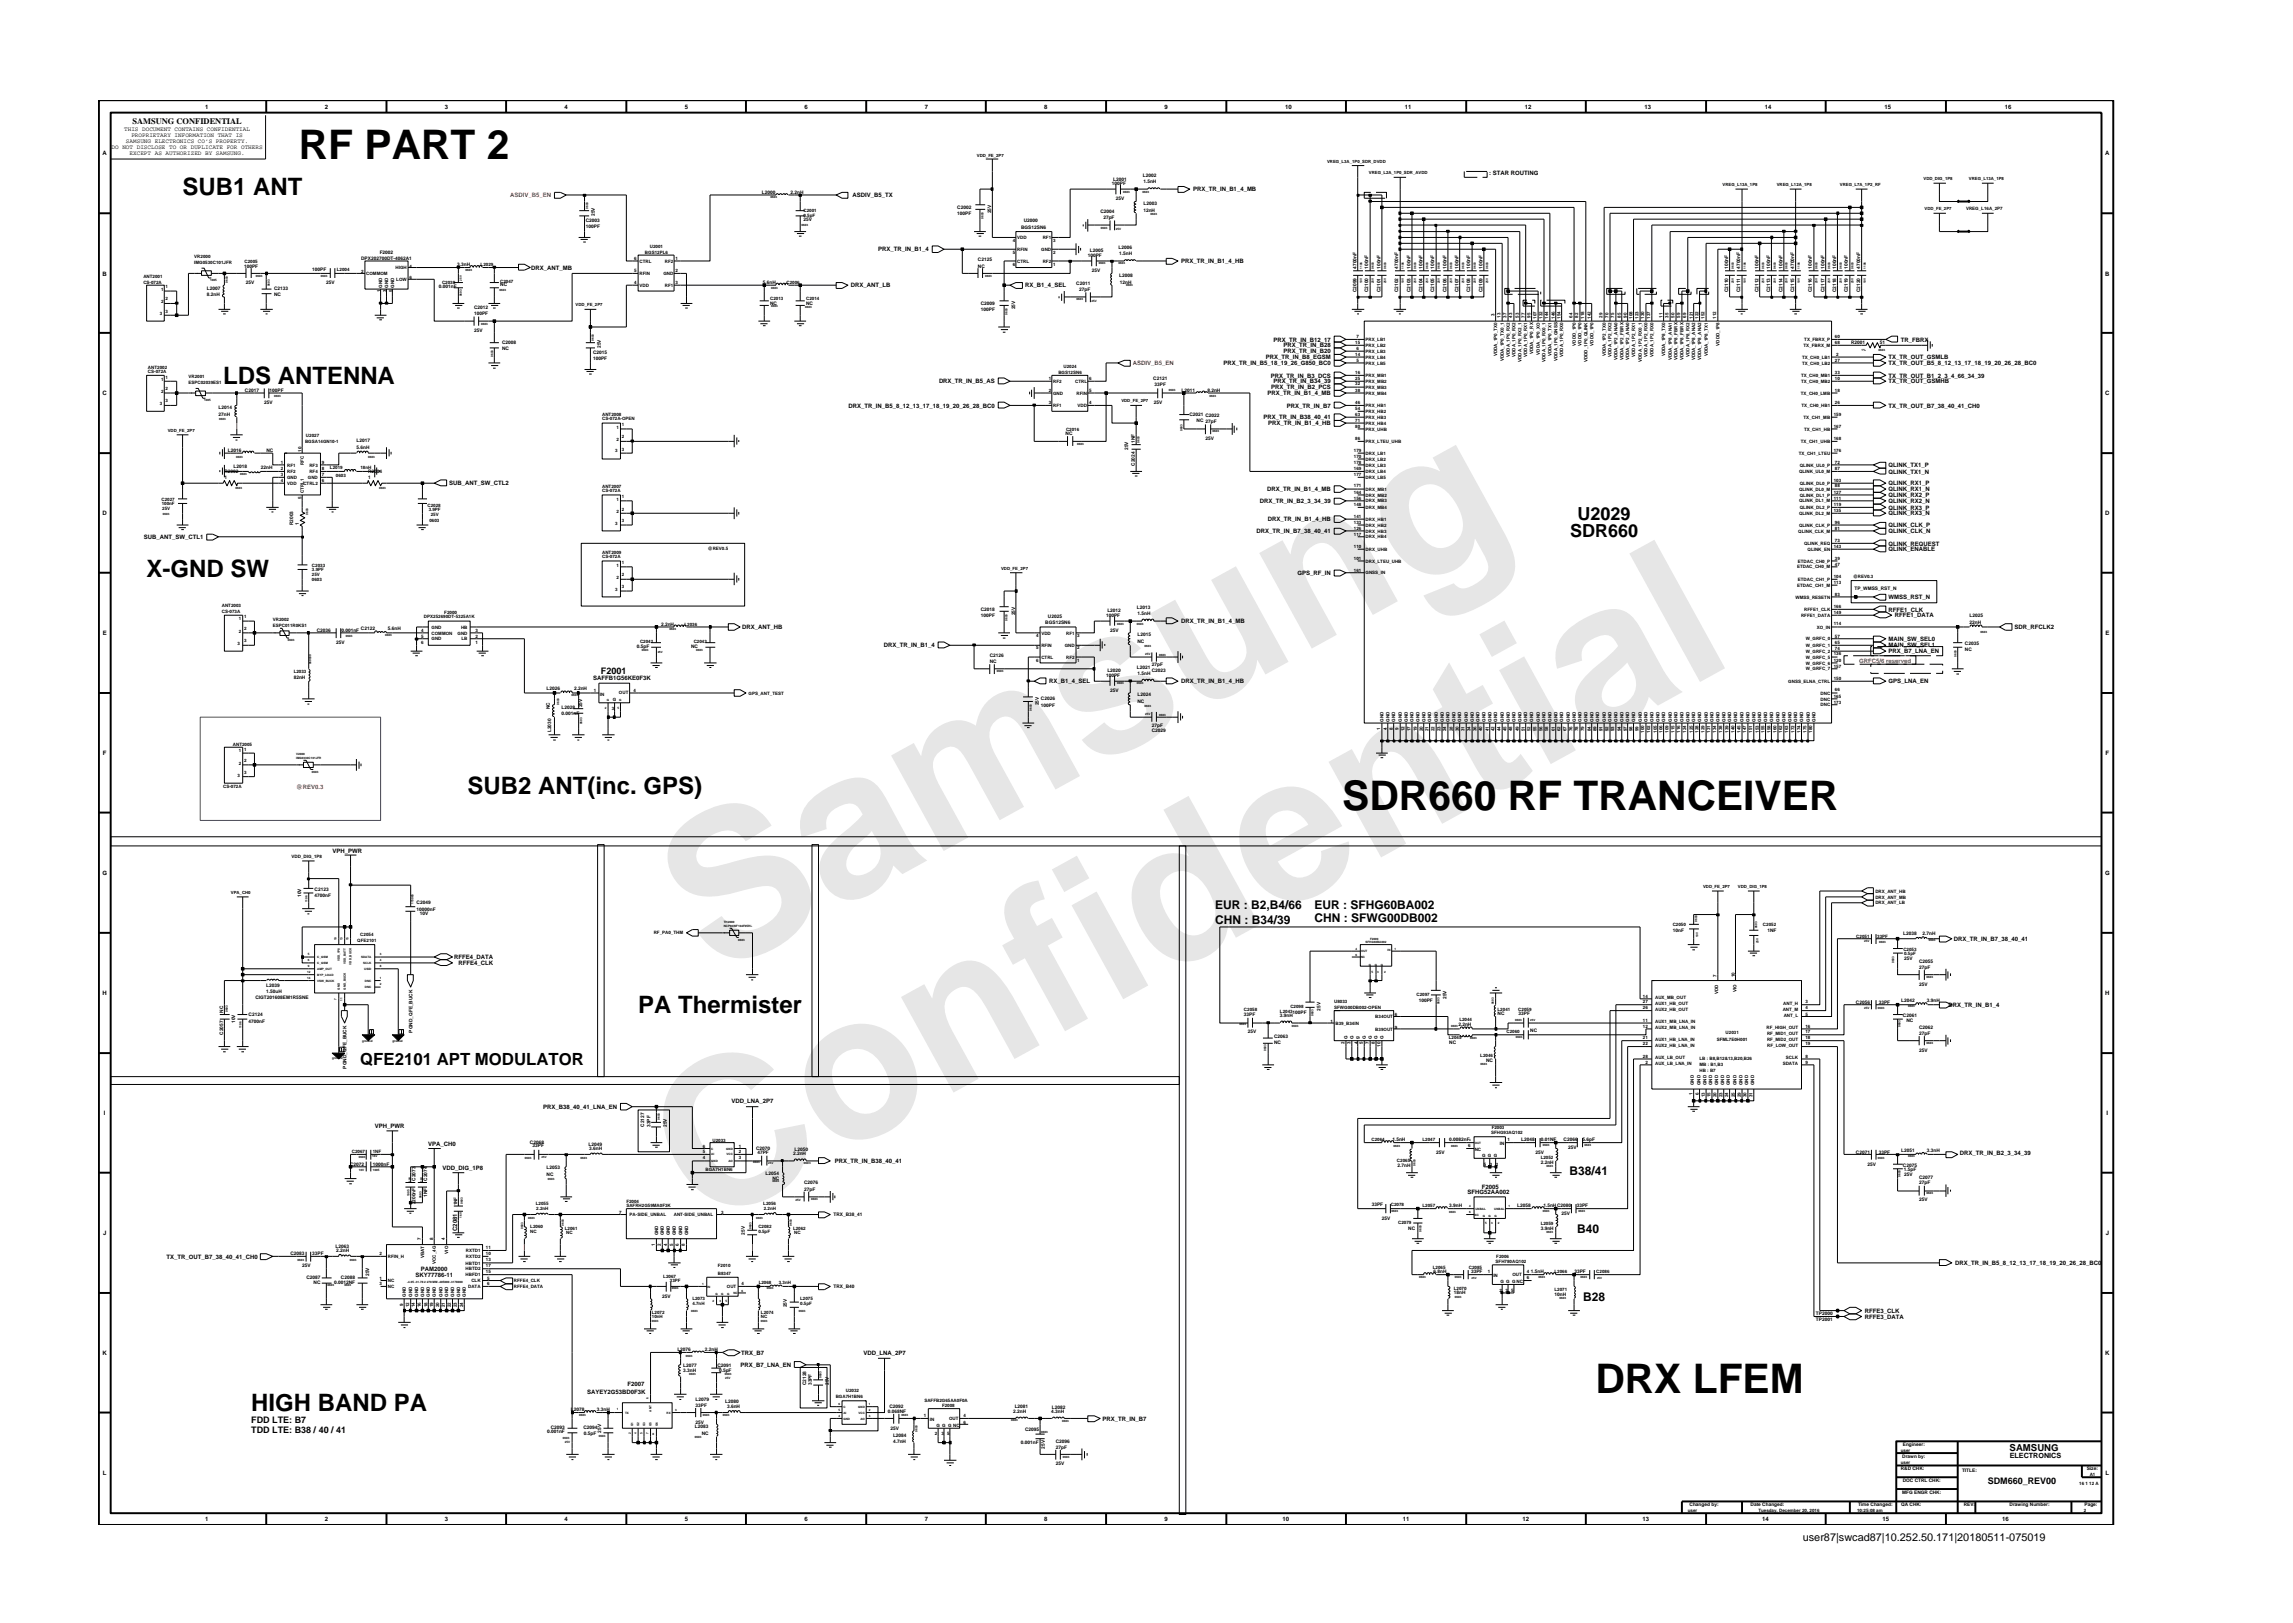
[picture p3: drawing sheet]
<svg xmlns="http://www.w3.org/2000/svg" width="297mm" height="210mm" viewBox="0 0 297 210" stroke-linecap="round" stroke-linejoin="round" font-family="sans-serif">
<defs><g id="words">
<g font-size="26.5" fill="#e6e6e6">
<text x="92.4" y="126.7" transform="rotate(-29 92.4 126.7)">Samsung</text>
<text x="91.1" y="159.4" transform="rotate(-29 91.1 159.4)">Confidential</text>
</g>
<g font-size="5.3">
<text x="38.7" y="20.6">RF PART 2</text>
<text x="173.9" y="104.9">SDR660 RF TRANCEIVER</text>
<text x="206.7" y="180.4">DRX LFEM</text>
</g>
<g font-size="3.1">
<text x="23.7" y="25.3">SUB1 ANT</text>
<text x="28.9" y="49.7">LDS ANTENNA</text>
<text x="19" y="74.8">X-GND SW</text>
<text x="60.6" y="102.8">SUB2 ANT(inc. GPS)</text>
<text x="82.7" y="131.2">PA Thermister</text>
<text x="32.5" y="182.8">HIGH BAND PA</text>
</g>
<g font-size="2.3">
<text x="203.4" y="69.6">SDR660</text>
<text x="204.4" y="67.3">U2029</text>
</g>
<text font-size="2.2" x="46.7" y="138">QFE2101 APT MODULATOR</text>
<g font-size="1.6">
<text x="157.4" y="117.7">EUR : B2,B4/66</text>
<text x="157.4" y="119.7">CHN : B34/39</text>
<text x="170.3" y="117.7">EUR : SFHG60BA002</text>
<text x="170.3" y="119.5">CHN : SFWG00DB002</text>
<text x="203.3" y="152.3">B38/41</text>
<text x="204.3" y="159.8">B40</text>
<text x="205.1" y="168.5">B28</text>
</g>
<text font-size="1.4" x="233.5" y="199.7">user87|swcad87|10.252.50.171|20180511-075019</text>
<g font-size="1.2">
<text x="77.8" y="87.3">F2001</text>
<text x="32.5" y="184.3">FDD LTE: B7</text>
<text x="32.5" y="185.7">TDD LTE: B38 / 40 / 41</text>
<text x="260.3" y="187.9">SAMSUNG</text>
<text x="257.5" y="192.3">SDM660_REV00</text>
</g>
<text font-size="1.1" x="17.2" y="16.1">SAMSUNG CONFIDENTIAL</text>
<text font-size=".9" x="260.3" y="188.8">ELECTRONICS</text>
<g font-size=".8">
<text x="16.1" y="17">THIS DOCUMENT CONTAINS CONFIDENTIAL</text>
<text x="17" y="17.8">PROPRIETARY INFORMATION THAT IS</text>
<text x="26.6" y="14.1">1</text>
<text x="42.1" y="14.1">2</text>
<text x="57.6" y="14.1">3</text>
<text x="73.1" y="14.1">4</text>
<text x="88.7" y="14.1">5</text>
<text x="104.2" y="14.1">6</text>
<text x="119.8" y="14.1">7</text>
<text x="135.3" y="14.1">8</text>
<text x="150.9" y="14.1">9</text>
<text x="166.5" y="14.1">10</text>
<text x="182" y="14.1">11</text>
<text x="197.5" y="14.1">12</text>
<text x="213" y="14.1">13</text>
<text x="228.6" y="14.1">14</text>
<text x="244.1" y="14.1">15</text>
<text x="259.7" y="14.1">16</text>
<text x="13.3" y="20.1">A</text>
<text x="14.5" y="19.3">DO NOT DISCLOSE TO OR DUPLICATE FOR OTHERS</text>
<text x="16.3" y="18.5">SAMSUNG ELECTRONICS CO’S PROPERTY.</text>
<text x="16.8" y="20.1">EXCEPT AS AUTHORIZED BY SAMSUNG.</text>
<text x="192.9" y="22.7">: STAR ROUTING</text>
<text x="272.7" y="20.1">A</text>
<text x="110.4" y="25.5">ASDIV_B5_TX</text>
<text x="154.5" y="24.8">PRX_TR_IN_B1_4_MB</text>
<text x="13.3" y="35.7">B</text>
<text x="68.8" y="34.9">DRX_ANT_MB</text>
<text x="113.8" y="32.6">PRX_TR_IN_B1_4</text>
<text x="153" y="34.1">PRX_TR_IN_B1_4_HB</text>
<text x="272.7" y="35.7">B</text>
<text x="110.2" y="37.2">DRX_ANT_LB</text>
<text x="132.8" y="37.2">RX_B1_4_SEL</text>
<text x="158.5" y="47.3">PRX_TR_IN_B5_18_19_26_G850_BC0</text>
<text x="164" y="46.5">PRX_TR_IN_B8_EGSM</text>
<text x="165" y="44.3">PRX_TR_IN_B12_17</text>
<text x="166.3" y="45">PRX_TR_IN_B28</text>
<text x="166.3" y="45.8">PRX_TR_IN_B20</text>
<text x="244.6" y="46.5">TX_TR_OUT_GSMLB</text>
<text x="244.6" y="47.3">TX_TR_OUT_B5_8_12_13_17_18_19_20_26_28_BC0</text>
<text x="246.2" y="44.3">TR_FBRX</text>
<text x="13.3" y="51.2">C</text>
<text x="109.9" y="52.8">DRX_TR_IN_B5_8_12_13_17_18_19_20_26_28_BC0</text>
<text x="121.6" y="49.7">DRX_TR_IN_B5_AS</text>
<text x="164.2" y="51.2">PRX_TR_IN_B1_4_MB</text>
<text x="164.6" y="48.9">PRX_TR_IN_B3_DCS</text>
<text x="164.7" y="50.4">PRX_TR_IN_B2_PCS</text>
<text x="165" y="49.7">PRX_TR_IN_B34_39</text>
<text x="166.7" y="52.8">PRX_TR_IN_B7</text>
<text x="244.6" y="52.8">TX_TR_OUT_B7_38_40_41_CH0</text>
<text x="244.6" y="48.9">TX_TR_OUT_B1_2_3_4_66_34_39</text>
<text x="244.6" y="49.7">TX_TR_OUT_GSMHB</text>
<text x="272.7" y="51.2">C</text>
<text x="163.7" y="54.3">PRX_TR_IN_B38_40_41</text>
<text x="164.3" y="55.1">PRX_TR_IN_B1_4_HB</text>
<text x="58.2" y="62.9">SUB_ANT_SW_CTL2</text>
<text x="163.2" y="65.2">DRX_TR_IN_B2_3_34_39</text>
<text x="164.2" y="63.6">DRX_TR_IN_B1_4_MB</text>
<text x="244.6" y="63.6">QLINK_RX1_N</text>
<text x="244.6" y="60.5">QLINK_TX1_P</text>
<text x="244.6" y="61.4">QLINK_TX1_N</text>
<text x="244.6" y="62.9">QLINK_RX1_P</text>
<text x="244.6" y="65.2">QLINK_RX2_N</text>
<text x="244.6" y="64.4">QLINK_RX2_P</text>
<text x="13.3" y="66.8">D</text>
<text x="18.6" y="69.8">SUB_ANT_SW_CTL1</text>
<text x="162.8" y="69.1">DRX_TR_IN_B7_38_40_41</text>
<text x="164.3" y="67.5">DRX_TR_IN_B1_4_HB</text>
<text x="244.6" y="68.3">QLINK_CLK_P</text>
<text x="244.6" y="70.7">QLINK_REQUEST</text>
<text x="244.6" y="69.1">QLINK_CLK_N</text>
<text x="244.6" y="66">QLINK_RX3_P</text>
<text x="244.6" y="66.8">QLINK_RX3_N</text>
<text x="244.6" y="71.4">QLINK_ENABLE</text>
<text x="272.7" y="66.8">D</text>
<text x="168.1" y="74.5">GPS_RF_IN</text>
<text x="244.6" y="77.6">WMSS_RST_N</text>
<text x="13.3" y="82.3">E</text>
<text x="96.2" y="81.5">DRX_ANT_HB</text>
<text x="114.5" y="83.9">DRX_TR_IN_B1_4</text>
<text x="153" y="80.7">DRX_TR_IN_B1_4_MB</text>
<text x="244.6" y="79.2">RFFE1_CLK</text>
<text x="244.6" y="83">MAIN_SW_SEL0</text>
<text x="244.6" y="83.9">MAIN_SW_SEL1</text>
<text x="245.5" y="80">RFFE1_DATA</text>
<text x="261" y="81.5">SDR_RFCLK2</text>
<text x="272.7" y="82.3">E</text>
<text x="76.8" y="88.1">SAFFB1G56KE0F3K</text>
<text x="135.9" y="88.5">RX_B1_4_SEL</text>
<text x="153" y="88.5">DRX_TR_IN_B1_4_HB</text>
<text x="244.6" y="84.6">PRX_B7_LNA_EN</text>
<text x="244.6" y="88.5">GPS_LNA_EN</text>
<text x="13.3" y="97.8">F</text>
<text x="272.8" y="97.8">F</text>
<text x="13.3" y="113.3">G</text>
<text x="43.1" y="110.5">VPH_PWR</text>
<text x="272.7" y="113.3">G</text>
<text x="58.8" y="124.3">RFFE4_DATA</text>
<text x="59.4" y="125">RFFE4_CLK</text>
<text x="253.1" y="121.9">DRX_TR_IN_B7_38_40_41</text>
<text x="13.3" y="128.9">H</text>
<text x="252.4" y="130.4">DRX_TR_IN_B1_4</text>
<text x="272.7" y="128.9">H</text>
<text x="70.4" y="143.7">PRX_B38_40_41_LNA_EN</text>
<text x="94.7" y="142.9">VDD_LNA_2P7</text>
<text x="13.5" y="144.4">I</text>
<text x="48.6" y="146.2">VPH_PWR</text>
<text x="55.5" y="148.5">VPA_CH0</text>
<text x="253.9" y="149.7">DRX_TR_IN_B2_3_34_39</text>
<text x="272.9" y="144.4">I</text>
<text x="57.3" y="151.6">VDD_DIG_1P8</text>
<text x="108.1" y="150.7">PRX_TR_IN_B38_40_41</text>
<text x="190.1" y="154.7">SFHG52AA002</text>
<text x="192" y="154">F2005</text>
<text x="13.4" y="160">J</text>
<text x="59.2" y="159.5" transform="rotate(-90 59.2 159.5)">C2081</text>
<text x="272.8" y="160">J</text>
<text x="21.6" y="163">TX_TR_OUT_B7_38_40_41_CH0</text>
<text x="53.8" y="165.4">SKY77786-11</text>
<text x="54.5" y="164.6">PAM2000</text>
<text x="253.3" y="163.9">DRX_TR_IN_B5_8_12_13_17_18_19_20_26_28_BC0</text>
<text x="241.6" y="170.1">RFFE3_CLK</text>
<text x="241.6" y="170.8">RFFE3_DATA</text>
<text x="13.3" y="175.5">K</text>
<text x="81.3" y="179.6">F2007</text>
<text x="95.9" y="177.1">PRX_B7_LNA_EN</text>
<text x="96" y="175.5">TRX_B7</text>
<text x="111.8" y="175.5">VDD_LNA_2P7</text>
<text x="272.7" y="175.5">K</text>
<text x="76.1" y="180.6">SAYEY2G53BD0F3K</text>
<text x="142.8" y="184">PRX_TR_IN_B7</text>
<text x="13.3" y="191.1">L</text>
<text x="272.8" y="191.1">L</text>
<text x="26.6" y="197.1">1</text>
<text x="42.1" y="197.1">2</text>
<text x="57.6" y="197.1">3</text>
<text x="73.1" y="197.1">4</text>
<text x="88.7" y="197.1">5</text>
<text x="104.2" y="197.1">6</text>
<text x="119.8" y="197.1">7</text>
<text x="135.3" y="197.1">8</text>
<text x="150.9" y="197.1">9</text>
<text x="166.1" y="197.1">10</text>
<text x="181.7" y="197.1">11</text>
<text x="197.2" y="197.1">12</text>
<text x="212.8" y="197.1">13</text>
<text x="228.3" y="197.1">14</text>
<text x="243.9" y="197.1">15</text>
<text x="259.4" y="197.1">16</text>
</g>
<g font-size=".8" fill="#f00">
<text x="66.1" y="25.5">ASDIV_B5_EN</text>
<text x="146.8" y="47.3">ASDIV_B5_EN</text>
<text x="240.8" y="85.9">GRFC5/6 reserved</text>
<text x="38.4" y="102.2">@REV0.3</text>
</g>
<g font-size=".6">
<text x="126.6" y="20.3">VDD_FE_2P7</text>
<text x="144" y="23.9">100PF</text>
<text x="144.2" y="23.4">L2001</text>
<text x="148" y="23">L2002</text>
<text x="148.1" y="23.7">1.5nH</text>
<text x="171.9" y="21.1">VREG_L3A_1P0_SDR_DVDD</text>
<text x="177.3" y="22.6">VREG_L2A_1P0_SDR_AVDD</text>
<text x="249.2" y="23.3">VDD_DIG_1P8</text>
<text x="255.1" y="23.3">VREG_L13A_1P8</text>
<text x="75.9" y="28.8">C2003</text>
<text x="75.9" y="29.6">100PF</text>
<text x="77.1" y="28" transform="rotate(-90 77.1 28)">25V</text>
<text x="98.7" y="25.1">L2000</text>
<text x="102.4" y="25.2">2.2nH</text>
<text x="104.1" y="28.7">25V</text>
<text x="104.1" y="27.5">C2001</text>
<text x="104.1" y="28.1">0.5pF</text>
<text x="124" y="27.8">100PF</text>
<text x="124" y="27">C2002</text>
<text x="128.4" y="27.6" transform="rotate(-90 128.4 27.6)">25V</text>
<text x="132.3" y="29.6">BGS12SN6</text>
<text x="132.6" y="28.8">U2000</text>
<text x="142.6" y="27.6">C2004</text>
<text x="142.9" y="28.4">27pF</text>
<text x="144.6" y="25.9">25V</text>
<text x="148.1" y="27.5">12nH</text>
<text x="148.1" y="26.6">L2003</text>
<text x="223.1" y="24.1">VREG_L13A_1P8</text>
<text x="230.2" y="24.1">VREG_L12A_1P8</text>
<text x="238.3" y="24.1">VREG_L7A_1P2_RF</text>
<text x="249.3" y="27.2">VDD_FE_2P7</text>
<text x="254.7" y="27.2">VREG_L16A_2P7</text>
<text x="25.2" y="33.5">VR2000</text>
<text x="25.2" y="34.2">IMG0530C101JFR</text>
<text x="31.6" y="34.7">100PF</text>
<text x="31.7" y="34.1">C2005</text>
<text x="40.4" y="35.2">100PF</text>
<text x="43.6" y="35.2">L2004</text>
<text x="46.8" y="35.4">2</text>
<text x="46.8" y="33.7">DPX202700DT-4062A1</text>
<text x="47.4" y="35.6">COMMOM</text>
<text x="49.2" y="32.9">F2002</text>
<text x="51.2" y="34.9">HIGH</text>
<text x="53" y="34.7">4</text>
<text x="59.2" y="34.4">3.3nH</text>
<text x="62.3" y="34.4">L2029</text>
<text x="82.2" y="33.7">6</text>
<text x="82.2" y="35.2">5</text>
<text x="82.8" y="34">CTRL</text>
<text x="82.8" y="35.6">RFIN</text>
<text x="83.5" y="32.9">BGS12PL6</text>
<text x="84.2" y="32.1">U2001</text>
<text x="85.9" y="35.6">GND</text>
<text x="86.1" y="34">RF2</text>
<text x="87.5" y="35.2">2</text>
<text x="87.5" y="33.7">1</text>
<text x="126.7" y="33.8">C2125</text>
<text x="126.7" y="34.7">NC</text>
<text x="131.2" y="31.4">4</text>
<text x="131.2" y="34.4">6</text>
<text x="131.2" y="32.9">5</text>
<text x="131.8" y="31">VDD</text>
<text x="131.8" y="34">CTRL</text>
<text x="131.8" y="32.5">RFIN</text>
<text x="134.9" y="32.5">GND</text>
<text x="135.1" y="31">RF1</text>
<text x="135.1" y="34">RF2</text>
<text x="136.4" y="32.9">2</text>
<text x="136.4" y="31.4">3</text>
<text x="136.4" y="34.4">1</text>
<text x="140.9" y="33.3">100PF</text>
<text x="141.2" y="32.7">L2005</text>
<text x="141.4" y="35.2">25V</text>
<text x="144.9" y="32.3">L2006</text>
<text x="145" y="33">1.5nH</text>
<text x="145" y="35.9">L2008</text>
<text x="175.7" y="34.8" transform="rotate(-90 175.7 34.8)">4700nF</text>
<text x="177.2" y="34.8" transform="rotate(-90 177.2 34.8)">100nF</text>
<text x="178.8" y="34.8" transform="rotate(-90 178.8 34.8)">100nF</text>
<text x="181.1" y="34.8" transform="rotate(-90 181.1 34.8)">4700nF</text>
<text x="182.7" y="34.8" transform="rotate(-90 182.7 34.8)">100nF</text>
<text x="184.3" y="34.8" transform="rotate(-90 184.3 34.8)">100nF</text>
<text x="185.8" y="34.8" transform="rotate(-90 185.8 34.8)">100nF</text>
<text x="187.4" y="34.8" transform="rotate(-90 187.4 34.8)">100nF</text>
<text x="188.9" y="34.8" transform="rotate(-90 188.9 34.8)">100nF</text>
<text x="190.4" y="34.8" transform="rotate(-90 190.4 34.8)">100nF</text>
<text x="192.1" y="34.8" transform="rotate(-90 192.1 34.8)">100nF</text>
<text x="223.9" y="34.8" transform="rotate(-90 223.9 34.8)">100nF</text>
<text x="225.4" y="34.8" transform="rotate(-90 225.4 34.8)">4700nF</text>
<text x="227.8" y="34.8" transform="rotate(-90 227.8 34.8)">100nF</text>
<text x="229.3" y="34.8" transform="rotate(-90 229.3 34.8)">100nF</text>
<text x="230.9" y="34.8" transform="rotate(-90 230.9 34.8)">100nF</text>
<text x="232.4" y="34.8" transform="rotate(-90 232.4 34.8)">4700nF</text>
<text x="234.7" y="34.8" transform="rotate(-90 234.7 34.8)">100nF</text>
<text x="236.3" y="34.8" transform="rotate(-90 236.3 34.8)">100nF</text>
<text x="237.9" y="34.8" transform="rotate(-90 237.9 34.8)">100nF</text>
<text x="239.4" y="34.8" transform="rotate(-90 239.4 34.8)">100nF</text>
<text x="241" y="34.8" transform="rotate(-90 241 34.8)">4700nF</text>
<text x="18.6" y="36.8">CS-072A</text>
<text x="18.6" y="36">ANT2001</text>
<text x="20.7" y="40.8">3</text>
<text x="20.9" y="37.7">1</text>
<text x="20.9" y="39.2">2</text>
<text x="21.4" y="37.4">1</text>
<text x="21.4" y="38.9">2</text>
<text x="21.4" y="40.5">3</text>
<text x="26.8" y="37.5">L2007</text>
<text x="26.8" y="38.3">8.2nH</text>
<text x="31.9" y="36.8">25V</text>
<text x="35.5" y="38.3">NC</text>
<text x="35.5" y="37.5">C2133</text>
<text x="42.3" y="36.8">25V</text>
<text x="49.3" y="37.9" transform="rotate(-90 49.3 37.9)">1</text>
<text x="49.5" y="37.3" transform="rotate(-90 49.5 37.3)">GND</text>
<text x="50.1" y="37.9" transform="rotate(-90 50.1 37.9)">3</text>
<text x="50.3" y="37.3" transform="rotate(-90 50.3 37.3)">GND</text>
<text x="50.8" y="37.9" transform="rotate(-90 50.8 37.9)">5</text>
<text x="51" y="37.3" transform="rotate(-90 51 37.3)">GND</text>
<text x="51.3" y="36.4">LOW</text>
<text x="53" y="36.2">6</text>
<text x="56.8" y="37.4">0.001nF</text>
<text x="57.3" y="36.8">C2038</text>
<text x="61.4" y="40.1">C2012</text>
<text x="61.4" y="40.8">100PF</text>
<text x="64.8" y="37.1">NC</text>
<text x="64.8" y="36.6">C2047</text>
<text x="74.6" y="39.7">VDD_FE_2P7</text>
<text x="82.2" y="36.8">4</text>
<text x="82.8" y="37.2">VDD</text>
<text x="86.1" y="37.2">RF1</text>
<text x="87.5" y="36.8">3</text>
<text x="98.8" y="36.8">5.6nH</text>
<text x="99.8" y="39.5">NC</text>
<text x="99.8" y="38.9">C2013</text>
<text x="101.9" y="36.8">C2006</text>
<text x="104.4" y="38.9">C2014</text>
<text x="104.4" y="39.5">NC</text>
<text x="127.1" y="39.5">C2009</text>
<text x="127.1" y="40.2">100PF</text>
<text x="131.5" y="40.1" transform="rotate(-90 131.5 40.1)">25V</text>
<text x="139.4" y="36.9">C2011</text>
<text x="139.8" y="37.7">27pF</text>
<text x="145.1" y="36.8">12nH</text>
<text x="175.7" y="37.8" transform="rotate(-90 175.7 37.8)">C2099</text>
<text x="177.2" y="37.8" transform="rotate(-90 177.2 37.8)">C2100</text>
<text x="178.8" y="37.8" transform="rotate(-90 178.8 37.8)">C2101</text>
<text x="181.1" y="37.8" transform="rotate(-90 181.1 37.8)">C2102</text>
<text x="182.7" y="37.8" transform="rotate(-90 182.7 37.8)">C2103</text>
<text x="184.3" y="37.8" transform="rotate(-90 184.3 37.8)">C2104</text>
<text x="185.8" y="37.8" transform="rotate(-90 185.8 37.8)">C2105</text>
<text x="187.4" y="37.8" transform="rotate(-90 187.4 37.8)">C2106</text>
<text x="188.9" y="37.8" transform="rotate(-90 188.9 37.8)">C2107</text>
<text x="190.4" y="37.8" transform="rotate(-90 190.4 37.8)">C2108</text>
<text x="192.1" y="37.8" transform="rotate(-90 192.1 37.8)">C2109</text>
<text x="193.6" y="41" transform="rotate(-90 193.6 41)">3</text>
<text x="194.4" y="41.2" transform="rotate(-90 194.4 41.2)">13</text>
<text x="195.1" y="41.2" transform="rotate(-90 195.1 41.2)">37</text>
<text x="195.9" y="41.2" transform="rotate(-90 195.9 41.2)">43</text>
<text x="196.8" y="41.2" transform="rotate(-90 196.8 41.2)">53</text>
<text x="197.5" y="41.2" transform="rotate(-90 197.5 41.2)">77</text>
<text x="198.3" y="41.2" transform="rotate(-90 198.3 41.2)">95</text>
<text x="199" y="41.3" transform="rotate(-90 199 41.3)">107</text>
<text x="199.8" y="41.3" transform="rotate(-90 199.8 41.3)">132</text>
<text x="200.6" y="41.3" transform="rotate(-90 200.6 41.3)">144</text>
<text x="201.4" y="41.3" transform="rotate(-90 201.4 41.3)">146</text>
<text x="202.2" y="41.3" transform="rotate(-90 202.2 41.3)">154</text>
<text x="203.7" y="41.2" transform="rotate(-90 203.7 41.2)">64</text>
<text x="204.5" y="41.2" transform="rotate(-90 204.5 41.2)">82</text>
<text x="205.2" y="41.3" transform="rotate(-90 205.2 41.3)">118</text>
<text x="206.1" y="41.3" transform="rotate(-90 206.1 41.3)">142</text>
<text x="207.6" y="41.2" transform="rotate(-90 207.6 41.2)">29</text>
<text x="208.4" y="41.2" transform="rotate(-90 208.4 41.2)">70</text>
<text x="209.1" y="41.2" transform="rotate(-90 209.1 41.2)">75</text>
<text x="210" y="41.2" transform="rotate(-90 210 41.2)">85</text>
<text x="210.7" y="41.2" transform="rotate(-90 210.7 41.2)">90</text>
<text x="211.5" y="41.3" transform="rotate(-90 211.5 41.3)">108</text>
<text x="212.2" y="41.3" transform="rotate(-90 212.2 41.3)">123</text>
<text x="213" y="41.3" transform="rotate(-90 213 41.3)">130</text>
<text x="213.8" y="41.3" transform="rotate(-90 213.8 41.3)">137</text>
<text x="215.4" y="41.2" transform="rotate(-90 215.4 41.2)">11</text>
<text x="216.1" y="41.2" transform="rotate(-90 216.1 41.2)">35</text>
<text x="216.9" y="41.2" transform="rotate(-90 216.9 41.2)">50</text>
<text x="217.7" y="41.2" transform="rotate(-90 217.7 41.2)">59</text>
<text x="218.4" y="41.2" transform="rotate(-90 218.4 41.2)">69</text>
<text x="219.3" y="41.3" transform="rotate(-90 219.3 41.3)">121</text>
<text x="220" y="41.3" transform="rotate(-90 220 41.3)">122</text>
<text x="220.8" y="41.3" transform="rotate(-90 220.8 41.3)">152</text>
<text x="222.3" y="41.3" transform="rotate(-90 222.3 41.3)">112</text>
<text x="223.9" y="37.8" transform="rotate(-90 223.9 37.8)">C2110</text>
<text x="225.4" y="37.8" transform="rotate(-90 225.4 37.8)">C2111</text>
<text x="227.8" y="37.8" transform="rotate(-90 227.8 37.8)">C2112</text>
<text x="229.3" y="37.8" transform="rotate(-90 229.3 37.8)">C2113</text>
<text x="230.9" y="37.8" transform="rotate(-90 230.9 37.8)">C2114</text>
<text x="232.4" y="37.8" transform="rotate(-90 232.4 37.8)">C2115</text>
<text x="234.7" y="37.8" transform="rotate(-90 234.7 37.8)">C2116</text>
<text x="236.3" y="37.8" transform="rotate(-90 236.3 37.8)">C2117</text>
<text x="237.9" y="37.8" transform="rotate(-90 237.9 37.8)">C2118</text>
<text x="239.4" y="37.8" transform="rotate(-90 239.4 37.8)">C2119</text>
<text x="241" y="37.8" transform="rotate(-90 241 37.8)">C2120</text>
<text x="19.2" y="47.9">ANT2002</text>
<text x="61.4" y="43">25V</text>
<text x="65.1" y="45.3">NC</text>
<text x="65.1" y="44.6">C2008</text>
<text x="76.8" y="45.9">C2015</text>
<text x="76.8" y="46.7">100PF</text>
<text x="77.8" y="45.1" transform="rotate(-90 77.8 45.1)">25V</text>
<text x="137.8" y="47.7">U2024</text>
<text x="175.6" y="46.1">14</text>
<text x="175.6" y="44.5">15</text>
<text x="175.7" y="46.9">5</text>
<text x="175.7" y="43.8">7</text>
<text x="175.7" y="45.3">6</text>
<text x="176.9" y="47.2">PRX_LB5</text>
<text x="176.9" y="46.5">PRX_LB4</text>
<text x="176.9" y="44.2">PRX_LB1</text>
<text x="176.9" y="45.7">PRX_LB3</text>
<text x="176.9" y="44.9">PRX_LB2</text>
<text x="194" y="46.2" transform="rotate(-90 194 46.2)">VDDA_1P0_TX0</text>
<text x="194.8" y="46.8" transform="rotate(-90 194.8 46.8)">VDDA_1P0_TX0_1</text>
<text x="195.6" y="46.2" transform="rotate(-90 195.6 46.2)">VDDA_1P0_RX2</text>
<text x="196.3" y="46.2" transform="rotate(-90 196.3 46.2)">VDDA_1P0_RX2</text>
<text x="197.1" y="46.9" transform="rotate(-90 197.1 46.9)">VDDA_1P0_RX2_1</text>
<text x="197.9" y="46.2" transform="rotate(-90 197.9 46.2)">VDDA_1P0_RX1</text>
<text x="198.6" y="45.9" transform="rotate(-90 198.6 45.9)">VDDA_1P0_RX</text>
<text x="199.5" y="45.9" transform="rotate(-90 199.5 45.9)">VDDA_1P0_XO</text>
<text x="200.2" y="46.9" transform="rotate(-90 200.2 46.9)">VDDA_1P0_RX0_1</text>
<text x="201" y="46.2" transform="rotate(-90 201 46.2)">VDDA_1P0_TX1</text>
<text x="201.7" y="46.8" transform="rotate(-90 201.7 46.8)">VDDA_1P0_GNSS</text>
<text x="202.5" y="46.2" transform="rotate(-90 202.5 46.2)">VDDA_1P0_RX0</text>
<text x="204.1" y="44.8" transform="rotate(-90 204.1 44.8)">VDDD_1P0</text>
<text x="204.9" y="44.8" transform="rotate(-90 204.9 44.8)">VDDD_1P0</text>
<text x="205.6" y="46.9" transform="rotate(-90 205.6 46.9)">VDDD_1P0_QLINK</text>
<text x="206.4" y="44.8" transform="rotate(-90 206.4 44.8)">VDDD_1P0</text>
<text x="208" y="46.2" transform="rotate(-90 208 46.2)">VDDA_1P2_TX0</text>
<text x="208.8" y="46.2" transform="rotate(-90 208.8 46.2)">VDDA_1P2_RX2</text>
<text x="209.5" y="46.7" transform="rotate(-90 209.5 46.7)">VDDA_1P2_ANA0</text>
<text x="210.3" y="46.7" transform="rotate(-90 210.3 46.7)">VDDA_1P2_FBRX</text>
<text x="211.1" y="46.7" transform="rotate(-90 211.1 46.7)">VDDA_1P2_ANA0</text>
<text x="211.8" y="46.2" transform="rotate(-90 211.8 46.2)">VDDA_1P2_RX1</text>
<text x="212.7" y="46.9" transform="rotate(-90 212.7 46.9)">VDDA_1P2_RX0_1</text>
<text x="213.4" y="46.2" transform="rotate(-90 213.4 46.2)">VDDA_1P2_RX0</text>
<text x="214.2" y="46.2" transform="rotate(-90 214.2 46.2)">VDDA_1P2_RX0</text>
<text x="215.7" y="46.2" transform="rotate(-90 215.7 46.2)">VDDA_1P8_TX0</text>
<text x="216.6" y="46.7" transform="rotate(-90 216.6 46.7)">VDDA_1P8_ANA1</text>
<text x="217.3" y="46.7" transform="rotate(-90 217.3 46.7)">VDDA_1P8_FBRX</text>
<text x="218.1" y="46.7" transform="rotate(-90 218.1 46.7)">VDDA_1P8_FBRX</text>
<text x="218.8" y="46.2" transform="rotate(-90 218.8 46.2)">VDDA_1P8_RX2</text>
<text x="219.6" y="46.7" transform="rotate(-90 219.6 46.7)">VDDA_1P8_ANA2</text>
<text x="220.4" y="46.7" transform="rotate(-90 220.4 46.7)">VDDA_1P8_ANA2</text>
<text x="221.2" y="46.2" transform="rotate(-90 221.2 46.2)">VDDA_1P8_TX1</text>
<text x="222.7" y="44.8" transform="rotate(-90 222.7 44.8)">VDDD_1P8</text>
<text x="233.4" y="47.2">TX_CH0_LB2</text>
<text x="233.4" y="46.5">TX_CH0_LB1</text>
<text x="233.6" y="44.9">TX_FBRX_M</text>
<text x="233.7" y="44.2">TX_FBRX_P</text>
<text x="237.7" y="46.9">27</text>
<text x="237.7" y="44.5">68</text>
<text x="237.7" y="43.8">60</text>
<text x="237.9" y="46.1">2</text>
<text x="239.8" y="44.6">R2001</text>
<text x="243.5" y="44.6">51</text>
<text x="19.2" y="48.4">CS-072A</text>
<text x="20.7" y="52.4">3</text>
<text x="20.9" y="49.3">1</text>
<text x="20.9" y="50.9">2</text>
<text x="21.4" y="49.1">1</text>
<text x="21.4" y="50.6">2</text>
<text x="21.4" y="52.1">3</text>
<text x="24.4" y="49.7">ESPC02039ES1</text>
<text x="24.4" y="49">VR2001</text>
<text x="28.3" y="53">L2014</text>
<text x="28.3" y="53.9">27nH</text>
<text x="31.7" y="50.7">C2017</text>
<text x="34.2" y="52.4">25V</text>
<text x="34.9" y="50.7">100PF</text>
<text x="78" y="53.9">ANT2008</text>
<text x="135.8" y="50.7">2</text>
<text x="135.8" y="52.4">3</text>
<text x="135.8" y="49.2">1</text>
<text x="136.4" y="51.1">GND</text>
<text x="136.4" y="52.7">RF1</text>
<text x="136.4" y="49.6">RF2</text>
<text x="137.1" y="48.5">BGS12SN6</text>
<text x="139.3" y="49.6">CTRL</text>
<text x="139.5" y="51.1">RFIN</text>
<text x="139.6" y="52.7">VDD</text>
<text x="141.1" y="49.2">6</text>
<text x="141.1" y="50.7">5</text>
<text x="141.1" y="52.4">4</text>
<text x="145.3" y="52.1">VDD_FE_2P7</text>
<text x="149.4" y="49.2">C2121</text>
<text x="149.5" y="52.4">25V</text>
<text x="149.6" y="50">33PF</text>
<text x="153.1" y="50.8">L2011</text>
<text x="154.1" y="53.9">C2021</text>
<text x="156.4" y="50.8">8.2nH</text>
<text x="175.6" y="53.8">63</text>
<text x="175.6" y="53.1">54</text>
<text x="175.6" y="52.3">46</text>
<text x="175.6" y="50.8">38</text>
<text x="175.6" y="49.9">32</text>
<text x="175.6" y="49.2">25</text>
<text x="175.6" y="48.4">16</text>
<text x="176.9" y="53.5">PRX_HB2</text>
<text x="176.9" y="52.7">PRX_HB1</text>
<text x="176.9" y="51.1">PRX_MB4</text>
<text x="176.9" y="50.4">PRX_MB3</text>
<text x="176.9" y="49.6">PRX_MB2</text>
<text x="176.9" y="48.8">PRX_MB1</text>
<text x="233.3" y="51.1">TX_CH0_LMB</text>
<text x="233.3" y="48.8">TX_CH0_MB1</text>
<text x="233.3" y="49.6">TX_CH0_MB2</text>
<text x="233.4" y="52.7">TX_CH0_HB1</text>
<text x="237.5" y="53.8">159</text>
<text x="237.7" y="48.4">33</text>
<text x="237.7" y="52.3">26</text>
<text x="237.7" y="49.2">10</text>
<text x="237.7" y="50.8">18</text>
<text x="21.7" y="56">VDD_FE_2P7</text>
<text x="29.5" y="58.5">L2016</text>
<text x="34.5" y="58.5">NC</text>
<text x="39.1" y="58.5" transform="rotate(-90 39.1 58.5)">10</text>
<text x="39.5" y="57.4">BGSA14GN10-1</text>
<text x="39.6" y="56.6">U2027</text>
<text x="46.2" y="57.3">L2017</text>
<text x="46.2" y="58.1">5.6nH</text>
<text x="78" y="54.5">CS-072A-OPEN</text>
<text x="79.7" y="58.6">3</text>
<text x="79.9" y="55.6">1</text>
<text x="79.9" y="57.1">2</text>
<text x="80.5" y="56.8">2</text>
<text x="80.5" y="58.4">3</text>
<text x="80.5" y="55.2">1</text>
<text x="138" y="56.3">NC</text>
<text x="138.1" y="55.8">C2016</text>
<text x="146.2" y="58.3" transform="rotate(-90 146.2 58.3)">25V</text>
<text x="147" y="57.3" transform="rotate(-90 147 57.3)">1NF</text>
<text x="155" y="54.6">NC</text>
<text x="156.2" y="54">C2022</text>
<text x="156.2" y="54.8">27pF</text>
<text x="156.2" y="57">25V</text>
<text x="175.4" y="59.3">170</text>
<text x="175.4" y="58.5">179</text>
<text x="175.6" y="57">86</text>
<text x="175.6" y="55.4">80</text>
<text x="175.6" y="54.7">71</text>
<text x="176.9" y="57.4">PRX_LTEU_UHB</text>
<text x="176.9" y="55.8">PRX_UHB</text>
<text x="176.9" y="55">PRX_HB4</text>
<text x="176.9" y="54.3">PRX_HB3</text>
<text x="176.9" y="59.7">DRX_LB2</text>
<text x="176.9" y="58.9">DRX_LB1</text>
<text x="233" y="58.9">TX_CH1_LTEU</text>
<text x="233.3" y="57.4">TX_CH1_UHB</text>
<text x="233.6" y="54.3">TX_CH1_MB</text>
<text x="233.7" y="55.8">TX_CH1_HB</text>
<text x="237.5" y="58.5">176</text>
<text x="237.5" y="55.4">167</text>
<text x="237.5" y="57">168</text>
<text x="20.9" y="64.9">C2027</text>
<text x="21" y="65.5">100nF</text>
<text x="29.1" y="62.1">1</text>
<text x="29.1" y="61.3">R2002</text>
<text x="30.3" y="60.7">L2018</text>
<text x="33.8" y="60.8">22nH</text>
<text x="36.4" y="60.1">1</text>
<text x="36.4" y="60.9">2</text>
<text x="36.4" y="61.7">3</text>
<text x="36.4" y="62.4">4</text>
<text x="37.2" y="60.4">RF1</text>
<text x="37.2" y="61.3">RF2</text>
<text x="37.2" y="62">GND</text>
<text x="37.2" y="62.8">VDD</text>
<text x="39.1" y="64.6" transform="rotate(-90 39.1 64.6)">5</text>
<text x="39.3" y="62.8">CTRL2</text>
<text x="39.4" y="63.9" transform="rotate(-90 39.4 63.9)">CTRL1</text>
<text x="39.4" y="60.2" transform="rotate(-90 39.4 60.2)">RFC</text>
<text x="39.9" y="62">GND</text>
<text x="40.1" y="61.3">RF4</text>
<text x="40.1" y="60.4">RF3</text>
<text x="41.7" y="62.4">6</text>
<text x="41.7" y="61.7">7</text>
<text x="41.7" y="60.9">8</text>
<text x="41.7" y="60.1">9</text>
<text x="42.7" y="60.8">L2019</text>
<text x="43.5" y="61.8">0603</text>
<text x="46.7" y="60.8">18nH</text>
<text x="47.7" y="62.1">1</text>
<text x="47.7" y="61.3">R2004</text>
<text x="55.4" y="65.7">C2028</text>
<text x="78" y="63.8">CS-072A</text>
<text x="78" y="63.2">ANT2007</text>
<text x="79.9" y="64.9">1</text>
<text x="80.5" y="64.5">1</text>
<text x="147" y="60.4" transform="rotate(-90 147 60.4)">C2024</text>
<text x="175.4" y="60.9">169</text>
<text x="175.4" y="63.1">171</text>
<text x="175.4" y="64">164</text>
<text x="175.4" y="64.8">156</text>
<text x="175.4" y="65.5">148</text>
<text x="175.4" y="61.6">177</text>
<text x="175.4" y="60.1">178</text>
<text x="176.9" y="61.3">DRX_LB4</text>
<text x="176.9" y="63.6">DRX_MB1</text>
<text x="176.9" y="64.3">DRX_MB2</text>
<text x="176.9" y="65.1">DRX_MB3</text>
<text x="176.9" y="65.9">DRX_MB4</text>
<text x="176.9" y="62">DRX_LB5</text>
<text x="176.9" y="60.4">DRX_LB3</text>
<text x="233" y="61.3">QLINK_UL0_M</text>
<text x="233" y="63.6">QLINK_DL0_M</text>
<text x="233" y="65.1">QLINK_DL1_M</text>
<text x="233.1" y="65.9">QLINK_DL2_P</text>
<text x="233.1" y="60.4">QLINK_UL0_P</text>
<text x="233.1" y="64.3">QLINK_DL1_P</text>
<text x="233.1" y="62.8">QLINK_DL0_P</text>
<text x="237.5" y="65.5">119</text>
<text x="237.5" y="64">127</text>
<text x="237.5" y="64.8">111</text>
<text x="237.5" y="62.4">103</text>
<text x="237.7" y="60.9">87</text>
<text x="237.7" y="63.1">88</text>
<text x="237.7" y="60.1">72</text>
<text x="21" y="66.1">25V</text>
<text x="38" y="68" transform="rotate(-90 38 68)">R2003</text>
<text x="38.7" y="68" transform="rotate(-90 38.7 68)">1</text>
<text x="55.5" y="66.2">3.9PF</text>
<text x="55.6" y="67.6">0603</text>
<text x="55.8" y="66.8">25V</text>
<text x="78" y="71.7">ANT2009</text>
<text x="79.7" y="68">3</text>
<text x="79.9" y="66.4">2</text>
<text x="80.5" y="66.2">2</text>
<text x="80.5" y="67.7">3</text>
<text x="91.7" y="71.2">@REV0.5</text>
<text x="175.4" y="67">141</text>
<text x="175.4" y="67.9">133</text>
<text x="175.4" y="68.7">126</text>
<text x="175.4" y="70.9">110</text>
<text x="175.4" y="69.4">117</text>
<text x="176.9" y="67.5">DRX_HB1</text>
<text x="176.9" y="68.2">DRX_HB2</text>
<text x="176.9" y="69">DRX_HB3</text>
<text x="176.9" y="71.4">DRX_UHB</text>
<text x="176.9" y="69.8">DRX_HB4</text>
<text x="233" y="69">QLINK_CLK_M</text>
<text x="233" y="66.7">QLINK_DL2_M</text>
<text x="233" y="68.2">QLINK_CLK_P</text>
<text x="233.7" y="70.6">QLINK_REQ</text>
<text x="234.1" y="71.4">QLINK_EN</text>
<text x="237.5" y="70.9">143</text>
<text x="237.5" y="66.3">135</text>
<text x="237.7" y="68.7">81</text>
<text x="237.7" y="70.2">73</text>
<text x="237.7" y="67.9">96</text>
<text x="40.4" y="74.6">25V</text>
<text x="40.4" y="75.2">0603</text>
<text x="40.4" y="73.4">C2033</text>
<text x="40.4" y="74">3.9PF</text>
<text x="78" y="72.3">CS-072A</text>
<text x="79.7" y="76.6">3</text>
<text x="79.9" y="73.4">1</text>
<text x="79.9" y="75">2</text>
<text x="80.5" y="73.1">1</text>
<text x="80.5" y="74.6">2</text>
<text x="80.5" y="76.2">3</text>
<text x="129.7" y="73.9">VDD_FE_2P7</text>
<text x="175.4" y="74.1">161</text>
<text x="175.4" y="72.5">101</text>
<text x="176.9" y="74.4">GNSS_IN</text>
<text x="176.9" y="72.9">DRX_LTEU_UHB</text>
<text x="232.6" y="77.5">WMSS_RESETN</text>
<text x="232.8" y="73.6">ETDAC_CH0_M</text>
<text x="232.8" y="76">ETDAC_CH1_M</text>
<text x="232.9" y="72.9">ETDAC_CH0_P</text>
<text x="232.9" y="75.3">ETDAC_CH1_P</text>
<text x="237.5" y="75.6">113</text>
<text x="237.5" y="74.8">104</text>
<text x="237.7" y="73.3">47</text>
<text x="237.7" y="72.5">39</text>
<text x="237.7" y="77.2">83</text>
<text x="240" y="74.8">@REV0.3</text>
<text x="240.2" y="76.5">TP_WMSS_RST_N</text>
<text x="28.7" y="78.7">ANT2003</text>
<text x="28.7" y="79.4">CS-073A</text>
<text x="30.8" y="83.5">3</text>
<text x="30.9" y="80.4">1</text>
<text x="30.9" y="82">2</text>
<text x="31.6" y="80.1">1</text>
<text x="31.6" y="81.6">2</text>
<text x="31.6" y="83.2">3</text>
<text x="35.3" y="81.2">ESPC011R0KS1</text>
<text x="35.3" y="80.5">VR2002</text>
<text x="41" y="81.8">C2036</text>
<text x="43.5" y="83.4">25V</text>
<text x="44.2" y="81.8">0.001nF</text>
<text x="46.8" y="81.6">C2122</text>
<text x="50.2" y="81.6">5.6nH</text>
<text x="54.6" y="81.9">4</text>
<text x="54.6" y="82.6">5</text>
<text x="54.6" y="83.4">6</text>
<text x="54.9" y="80.1">DPX252690DT-5325A1K</text>
<text x="55.9" y="81.4">GND</text>
<text x="55.9" y="82.2">COMMON</text>
<text x="55.9" y="83">GND</text>
<text x="57.6" y="79.5">F2000</text>
<text x="59.3" y="82.2">GND</text>
<text x="59.7" y="81.4">HB</text>
<text x="59.8" y="83">LB</text>
<text x="61.6" y="83.4">1</text>
<text x="61.6" y="82.6">2</text>
<text x="61.6" y="81.9">3</text>
<text x="82.5" y="83.9">0.5pF</text>
<text x="82.9" y="83.3">C2042</text>
<text x="85.6" y="81.1">2.2nH</text>
<text x="88.7" y="81.1">L2036</text>
<text x="89.5" y="83.9">NC</text>
<text x="89.9" y="83.3">C2043</text>
<text x="127.1" y="79.1">C2018</text>
<text x="127.1" y="79.9">100PF</text>
<text x="131.5" y="79.7" transform="rotate(-90 131.5 79.7)">25V</text>
<text x="134.2" y="82.6">4</text>
<text x="134.9" y="83.8">RFIN</text>
<text x="134.9" y="82.2">VDD</text>
<text x="135.4" y="80.9">BGS12SN6</text>
<text x="135.7" y="80.1">U2025</text>
<text x="137.9" y="83.8">GND</text>
<text x="138.1" y="82.2">RF1</text>
<text x="139.6" y="82.6">3</text>
<text x="143.3" y="79.9">100PF</text>
<text x="143.5" y="79.3">L2012</text>
<text x="143.8" y="81.8">25V</text>
<text x="147.3" y="78.9">L2013</text>
<text x="147.3" y="83.3">NC</text>
<text x="147.3" y="79.7">1.5nH</text>
<text x="147.4" y="82.4">L2015</text>
<text x="233.3" y="79.9">RFFE1_DATA</text>
<text x="233.7" y="79.1">RFFE1_CLK</text>
<text x="233.9" y="83.8">W_GRFC_1</text>
<text x="233.9" y="83">W_GRFC_0</text>
<text x="235.3" y="81.4">XO_IN</text>
<text x="237.5" y="81">114</text>
<text x="237.5" y="78.7">166</text>
<text x="237.5" y="79.5">149</text>
<text x="237.7" y="83.4">65</text>
<text x="237.7" y="82.6">57</text>
<text x="254.5" y="83.6">C2035</text>
<text x="255.1" y="80">L2025</text>
<text x="255.1" y="80.8">22nH</text>
<text x="38" y="88">82nH</text>
<text x="38" y="87.2">L2033</text>
<text x="70.8" y="89.4">L2026</text>
<text x="74.4" y="89.4">2.2nH</text>
<text x="76.9" y="89.6">1</text>
<text x="80.2" y="89.9">OUT</text>
<text x="82.1" y="89.6">4</text>
<text x="97" y="90">GPS_ANT_TEST</text>
<text x="128.2" y="85.1">C2126</text>
<text x="128.2" y="85.9">NC</text>
<text x="134.2" y="85.7">6</text>
<text x="134.2" y="84.1">5</text>
<text x="134.9" y="85.3">CTRL</text>
<text x="138.1" y="85.3">RF2</text>
<text x="139.6" y="84.1">2</text>
<text x="139.6" y="85.7">1</text>
<text x="143.3" y="87.7">100PF</text>
<text x="143.5" y="87.1">L2020</text>
<text x="143.8" y="89.6">25V</text>
<text x="147.3" y="86.6">L2021</text>
<text x="147.3" y="87.4">1.5nH</text>
<text x="149.2" y="87.1">C2023</text>
<text x="149.2" y="86.3">27pF</text>
<text x="231.7" y="88.5">GNSS_ELNA_CTRL</text>
<text x="233.9" y="84.6">W_GRFC_2</text>
<text x="233.9" y="85.3">W_GRFC_5</text>
<text x="233.9" y="86.1">W_GRFC_6</text>
<text x="233.9" y="86.9">W_GRFC_7</text>
<text x="235.8" y="90">DNC</text>
<text x="237.5" y="84.9">136</text>
<text x="237.5" y="85.8">120</text>
<text x="237.5" y="86.5">157</text>
<text x="237.5" y="88">150</text>
<text x="237.7" y="84.1">74</text>
<text x="237.7" y="89.6">66</text>
<text x="254.5" y="84.4">NC</text>
<text x="71.2" y="91.9" transform="rotate(-90 71.2 91.9)">NC</text>
<text x="71.4" y="94.9" transform="rotate(-90 71.4 94.9)">L2030</text>
<text x="72.8" y="91.9">L2028</text>
<text x="72.8" y="92.7">0.001nF</text>
<text x="75.4" y="91.6" transform="rotate(-90 75.4 91.6)">25V</text>
<text x="77.7" y="90.1">IN</text>
<text x="79.3" y="92">3</text>
<text x="79.4" y="90.9">G</text>
<text x="134.6" y="91.4" transform="rotate(-90 134.6 91.4)">25V</text>
<text x="134.8" y="90.7">C2026</text>
<text x="134.9" y="91.6">100PF</text>
<text x="147.3" y="91.1">NC</text>
<text x="147.4" y="90.2">L2024</text>
<text x="149.2" y="94.1">27pF</text>
<text x="149.2" y="94.9">C2029</text>
<text x="178.8" y="94.6" transform="rotate(-90 178.8 94.6)">1</text>
<text x="179.2" y="93.5" transform="rotate(-90 179.2 93.5)">GND</text>
<text x="179.6" y="94.6" transform="rotate(-90 179.6 94.6)">4</text>
<text x="180" y="93.5" transform="rotate(-90 180 93.5)">GND</text>
<text x="180.4" y="94.6" transform="rotate(-90 180.4 94.6)">8</text>
<text x="180.7" y="93.5" transform="rotate(-90 180.7 93.5)">GND</text>
<text x="181.2" y="94.6" transform="rotate(-90 181.2 94.6)">9</text>
<text x="181.6" y="93.5" transform="rotate(-90 181.6 93.5)">GND</text>
<text x="181.9" y="94.8" transform="rotate(-90 181.9 94.8)">12</text>
<text x="182.4" y="93.5" transform="rotate(-90 182.4 93.5)">GND</text>
<text x="182.7" y="94.8" transform="rotate(-90 182.7 94.8)">17</text>
<text x="183.1" y="93.5" transform="rotate(-90 183.1 93.5)">GND</text>
<text x="183.5" y="94.8" transform="rotate(-90 183.5 94.8)">19</text>
<text x="183.9" y="93.5" transform="rotate(-90 183.9 93.5)">GND</text>
<text x="184.3" y="94.8" transform="rotate(-90 184.3 94.8)">20</text>
<text x="184.6" y="93.5" transform="rotate(-90 184.6 93.5)">GND</text>
<text x="185.1" y="94.8" transform="rotate(-90 185.1 94.8)">21</text>
<text x="185.4" y="93.5" transform="rotate(-90 185.4 93.5)">GND</text>
<text x="185.8" y="94.8" transform="rotate(-90 185.8 94.8)">22</text>
<text x="186.3" y="93.5" transform="rotate(-90 186.3 93.5)">GND</text>
<text x="186.6" y="94.8" transform="rotate(-90 186.6 94.8)">23</text>
<text x="187" y="93.5" transform="rotate(-90 187 93.5)">GND</text>
<text x="187.4" y="94.8" transform="rotate(-90 187.4 94.8)">24</text>
<text x="187.8" y="93.5" transform="rotate(-90 187.8 93.5)">GND</text>
<text x="188.2" y="94.8" transform="rotate(-90 188.2 94.8)">28</text>
<text x="188.5" y="93.5" transform="rotate(-90 188.5 93.5)">GND</text>
<text x="189" y="94.8" transform="rotate(-90 189 94.8)">30</text>
<text x="189.3" y="93.5" transform="rotate(-90 189.3 93.5)">GND</text>
<text x="189.7" y="94.8" transform="rotate(-90 189.7 94.8)">31</text>
<text x="190.1" y="93.5" transform="rotate(-90 190.1 93.5)">GND</text>
<text x="190.5" y="94.8" transform="rotate(-90 190.5 94.8)">34</text>
<text x="190.9" y="93.5" transform="rotate(-90 190.9 93.5)">GND</text>
<text x="191.2" y="94.8" transform="rotate(-90 191.2 94.8)">36</text>
<text x="191.7" y="93.5" transform="rotate(-90 191.7 93.5)">GND</text>
<text x="192" y="94.8" transform="rotate(-90 192 94.8)">40</text>
<text x="192.4" y="93.5" transform="rotate(-90 192.4 93.5)">GND</text>
<text x="192.9" y="94.8" transform="rotate(-90 192.9 94.8)">41</text>
<text x="193.2" y="93.5" transform="rotate(-90 193.2 93.5)">GND</text>
<text x="193.6" y="94.8" transform="rotate(-90 193.6 94.8)">42</text>
<text x="194" y="93.5" transform="rotate(-90 194 93.5)">GND</text>
<text x="194.4" y="94.8" transform="rotate(-90 194.4 94.8)">44</text>
<text x="194.8" y="93.5" transform="rotate(-90 194.8 93.5)">GND</text>
<text x="195.1" y="94.8" transform="rotate(-90 195.1 94.8)">45</text>
<text x="195.6" y="93.5" transform="rotate(-90 195.6 93.5)">GND</text>
<text x="195.9" y="94.8" transform="rotate(-90 195.9 94.8)">48</text>
<text x="196.3" y="93.5" transform="rotate(-90 196.3 93.5)">GND</text>
<text x="196.8" y="94.8" transform="rotate(-90 196.8 94.8)">49</text>
<text x="197.1" y="93.5" transform="rotate(-90 197.1 93.5)">GND</text>
<text x="197.5" y="94.8" transform="rotate(-90 197.5 94.8)">51</text>
<text x="197.9" y="93.5" transform="rotate(-90 197.9 93.5)">GND</text>
<text x="198.3" y="94.8" transform="rotate(-90 198.3 94.8)">52</text>
<text x="198.6" y="93.5" transform="rotate(-90 198.6 93.5)">GND</text>
<text x="199" y="94.8" transform="rotate(-90 199 94.8)">55</text>
<text x="199.5" y="93.5" transform="rotate(-90 199.5 93.5)">GND</text>
<text x="199.8" y="94.8" transform="rotate(-90 199.8 94.8)">56</text>
<text x="200.2" y="93.5" transform="rotate(-90 200.2 93.5)">GND</text>
<text x="200.6" y="94.8" transform="rotate(-90 200.6 94.8)">58</text>
<text x="201" y="93.5" transform="rotate(-90 201 93.5)">GND</text>
<text x="201.4" y="94.8" transform="rotate(-90 201.4 94.8)">61</text>
<text x="201.7" y="93.5" transform="rotate(-90 201.7 93.5)">GND</text>
<text x="202.2" y="94.8" transform="rotate(-90 202.2 94.8)">62</text>
<text x="202.5" y="93.5" transform="rotate(-90 202.5 93.5)">GND</text>
<text x="202.9" y="94.8" transform="rotate(-90 202.9 94.8)">67</text>
<text x="203.4" y="93.5" transform="rotate(-90 203.4 93.5)">GND</text>
<text x="203.7" y="94.8" transform="rotate(-90 203.7 94.8)">76</text>
<text x="204.1" y="93.5" transform="rotate(-90 204.1 93.5)">GND</text>
<text x="204.5" y="94.8" transform="rotate(-90 204.5 94.8)">78</text>
<text x="204.9" y="93.5" transform="rotate(-90 204.9 93.5)">GND</text>
<text x="205.2" y="94.8" transform="rotate(-90 205.2 94.8)">79</text>
<text x="205.6" y="93.5" transform="rotate(-90 205.6 93.5)">GND</text>
<text x="206.1" y="94.8" transform="rotate(-90 206.1 94.8)">84</text>
<text x="206.4" y="93.5" transform="rotate(-90 206.4 93.5)">GND</text>
<text x="206.8" y="94.8" transform="rotate(-90 206.8 94.8)">89</text>
<text x="207.2" y="93.5" transform="rotate(-90 207.2 93.5)">GND</text>
<text x="207.6" y="94.8" transform="rotate(-90 207.6 94.8)">91</text>
<text x="208" y="93.5" transform="rotate(-90 208 93.5)">GND</text>
<text x="208.4" y="94.8" transform="rotate(-90 208.4 94.8)">92</text>
<text x="208.8" y="93.5" transform="rotate(-90 208.8 93.5)">GND</text>
<text x="209.1" y="94.8" transform="rotate(-90 209.1 94.8)">93</text>
<text x="209.5" y="93.5" transform="rotate(-90 209.5 93.5)">GND</text>
<text x="210" y="94.8" transform="rotate(-90 210 94.8)">94</text>
<text x="210.3" y="93.5" transform="rotate(-90 210.3 93.5)">GND</text>
<text x="210.7" y="94.8" transform="rotate(-90 210.7 94.8)">97</text>
<text x="211.1" y="93.5" transform="rotate(-90 211.1 93.5)">GND</text>
<text x="211.5" y="94.8" transform="rotate(-90 211.5 94.8)">98</text>
<text x="211.8" y="93.5" transform="rotate(-90 211.8 93.5)">GND</text>
<text x="212.2" y="94.8" transform="rotate(-90 212.2 94.8)">99</text>
<text x="212.7" y="93.5" transform="rotate(-90 212.7 93.5)">GND</text>
<text x="213" y="94.9" transform="rotate(-90 213 94.9)">100</text>
<text x="213.4" y="93.5" transform="rotate(-90 213.4 93.5)">GND</text>
<text x="213.8" y="94.9" transform="rotate(-90 213.8 94.9)">102</text>
<text x="214.2" y="93.5" transform="rotate(-90 214.2 93.5)">GND</text>
<text x="214.6" y="94.9" transform="rotate(-90 214.6 94.9)">105</text>
<text x="215" y="93.5" transform="rotate(-90 215 93.5)">GND</text>
<text x="215.4" y="94.9" transform="rotate(-90 215.4 94.9)">106</text>
<text x="215.7" y="93.5" transform="rotate(-90 215.7 93.5)">GND</text>
<text x="216.1" y="94.9" transform="rotate(-90 216.1 94.9)">109</text>
<text x="216.6" y="93.5" transform="rotate(-90 216.6 93.5)">GND</text>
<text x="216.9" y="94.9" transform="rotate(-90 216.9 94.9)">115</text>
<text x="217.3" y="93.5" transform="rotate(-90 217.3 93.5)">GND</text>
<text x="217.7" y="94.9" transform="rotate(-90 217.7 94.9)">116</text>
<text x="218.1" y="93.5" transform="rotate(-90 218.1 93.5)">GND</text>
<text x="218.4" y="94.9" transform="rotate(-90 218.4 94.9)">124</text>
<text x="218.8" y="93.5" transform="rotate(-90 218.8 93.5)">GND</text>
<text x="219.3" y="94.9" transform="rotate(-90 219.3 94.9)">125</text>
<text x="219.6" y="93.5" transform="rotate(-90 219.6 93.5)">GND</text>
<text x="220" y="94.9" transform="rotate(-90 220 94.9)">128</text>
<text x="220.4" y="93.5" transform="rotate(-90 220.4 93.5)">GND</text>
<text x="220.8" y="94.9" transform="rotate(-90 220.8 94.9)">129</text>
<text x="221.2" y="93.5" transform="rotate(-90 221.2 93.5)">GND</text>
<text x="221.6" y="94.9" transform="rotate(-90 221.6 94.9)">131</text>
<text x="222" y="93.5" transform="rotate(-90 222 93.5)">GND</text>
<text x="222.3" y="94.9" transform="rotate(-90 222.3 94.9)">134</text>
<text x="222.7" y="93.5" transform="rotate(-90 222.7 93.5)">GND</text>
<text x="223.1" y="94.9" transform="rotate(-90 223.1 94.9)">138</text>
<text x="223.5" y="93.5" transform="rotate(-90 223.5 93.5)">GND</text>
<text x="223.9" y="94.9" transform="rotate(-90 223.9 94.9)">139</text>
<text x="224.3" y="93.5" transform="rotate(-90 224.3 93.5)">GND</text>
<text x="224.7" y="94.9" transform="rotate(-90 224.7 94.9)">140</text>
<text x="225" y="93.5" transform="rotate(-90 225 93.5)">GND</text>
<text x="225.5" y="94.9" transform="rotate(-90 225.5 94.9)">145</text>
<text x="225.9" y="93.5" transform="rotate(-90 225.9 93.5)">GND</text>
<text x="226.2" y="94.9" transform="rotate(-90 226.2 94.9)">147</text>
<text x="226.6" y="93.5" transform="rotate(-90 226.6 93.5)">GND</text>
<text x="227" y="94.9" transform="rotate(-90 227 94.9)">151</text>
<text x="227.4" y="93.5" transform="rotate(-90 227.4 93.5)">GND</text>
<text x="227.8" y="94.9" transform="rotate(-90 227.8 94.9)">153</text>
<text x="228.2" y="93.5" transform="rotate(-90 228.2 93.5)">GND</text>
<text x="228.6" y="94.9" transform="rotate(-90 228.6 94.9)">155</text>
<text x="228.9" y="93.5" transform="rotate(-90 228.9 93.5)">GND</text>
<text x="229.3" y="94.9" transform="rotate(-90 229.3 94.9)">158</text>
<text x="229.7" y="93.5" transform="rotate(-90 229.7 93.5)">GND</text>
<text x="230.1" y="94.9" transform="rotate(-90 230.1 94.9)">160</text>
<text x="230.5" y="93.5" transform="rotate(-90 230.5 93.5)">GND</text>
<text x="230.9" y="94.9" transform="rotate(-90 230.9 94.9)">162</text>
<text x="231.3" y="93.5" transform="rotate(-90 231.3 93.5)">GND</text>
<text x="231.6" y="94.9" transform="rotate(-90 231.6 94.9)">163</text>
<text x="232.1" y="93.5" transform="rotate(-90 232.1 93.5)">GND</text>
<text x="232.5" y="94.9" transform="rotate(-90 232.5 94.9)">172</text>
<text x="232.8" y="93.5" transform="rotate(-90 232.8 93.5)">GND</text>
<text x="233.2" y="94.9" transform="rotate(-90 233.2 94.9)">174</text>
<text x="233.6" y="93.5" transform="rotate(-90 233.6 93.5)">GND</text>
<text x="234" y="94.9" transform="rotate(-90 234 94.9)">175</text>
<text x="234.4" y="93.5" transform="rotate(-90 234.4 93.5)">GND</text>
<text x="234.8" y="94.9" transform="rotate(-90 234.8 94.9)">180</text>
<text x="235.2" y="93.5" transform="rotate(-90 235.2 93.5)">GND</text>
<text x="235.8" y="91.5">DNC</text>
<text x="235.8" y="90.7">DNC</text>
<text x="237.5" y="91.2">173</text>
<text x="237.5" y="90.4">165</text>
<text x="30.2" y="96.6">ANT2005</text>
<text x="30.8" y="100.6">3</text>
<text x="30.9" y="97.5">1</text>
<text x="30.9" y="99.1">2</text>
<text x="31.6" y="100.3">3</text>
<text x="31.6" y="97.2">1</text>
<text x="31.6" y="98.8">2</text>
<text x="28.9" y="102.1">CS-072A</text>
<text x="37.8" y="111.2">VDD_DIG_1P8</text>
<text x="29.9" y="115.8">VPA_CH0</text>
<text x="39" y="116.2" transform="rotate(-90 39 116.2)">10V</text>
<text x="40.8" y="116.2">4700nF</text>
<text x="40.8" y="115.4">C2123</text>
<text x="54" y="117.1">C2049</text>
<text x="54" y="118">10000nF</text>
<text x="54.4" y="118.6">10V</text>
<text x="216.7" y="119.9">C2050</text>
<text x="220.6" y="115">VDD_FE_2P7</text>
<text x="225.1" y="115">VDD_DIG_1P8</text>
<text x="228.4" y="119.9">C2052</text>
<text x="242.9" y="116.4">DRX_ANT_MB</text>
<text x="242.9" y="117.2">DRX_ANT_LB</text>
<text x="242.9" y="115.6">DRX_ANT_HB</text>
<text x="46.3" y="122">QFE2101</text>
<text x="46.7" y="121.2">C2054</text>
<text x="84.7" y="121.1">RF_PA0_THM</text>
<text x="216.7" y="120.7">10nF</text>
<text x="229" y="120.7">1NF</text>
<text x="240.5" y="121.5">C2051</text>
<text x="243.2" y="121.5">33PF</text>
<text x="246.5" y="121.1">L2038</text>
<text x="246.6" y="123.2">C2053</text>
<text x="246.7" y="124.3">25V</text>
<text x="246.7" y="123.8">0.5pF</text>
<text x="248.6" y="125.5">27pF</text>
<text x="248.6" y="124.7">C2055</text>
<text x="249" y="121.1">2.7nH</text>
<text x="28.9" y="131.2" transform="rotate(-90 28.9 131.2)">NC</text>
<text x="32.2" y="131.7">C2124</text>
<text x="33.1" y="129.5">CIGT201608EM1R5SNE</text>
<text x="34.5" y="128.6">1.50uH</text>
<text x="34.5" y="127.9">L2039</text>
<text x="161.1" y="131.6">33PF</text>
<text x="161.1" y="131">C2058</text>
<text x="165.8" y="131.2">L2043</text>
<text x="165.8" y="131.8">3.9nH</text>
<text x="167.2" y="130.6">C2098</text>
<text x="167.4" y="131.3">100PF</text>
<text x="171.1" y="130.9" transform="rotate(-90 171.1 130.9)">25V</text>
<text x="172.8" y="130">U8033</text>
<text x="172.8" y="130.8">SFWG00DB002-OPEN</text>
<text x="178.2" y="131.9">B34OUT</text>
<text x="180.7" y="131.7">6</text>
<text x="183.5" y="129">C2097</text>
<text x="183.8" y="129.8">100PF</text>
<text x="187.4" y="129.4" transform="rotate(-90 187.4 129.4)">25V</text>
<text x="194" y="130.9">L2041</text>
<text x="194" y="131.5">NC</text>
<text x="196.7" y="130.9">C2059</text>
<text x="196.7" y="131.5">33PF</text>
<text x="212.8" y="130.8">26</text>
<text x="212.8" y="130">27</text>
<text x="212.8" y="129.2">14</text>
<text x="214.4" y="131">AUX2_HB_OUT</text>
<text x="214.4" y="130.2">AUX1_HB_OUT</text>
<text x="214.4" y="129.4">AUX_MB_OUT</text>
<text x="222.4" y="126.6" transform="rotate(-90 222.4 126.6)">7</text>
<text x="222.6" y="128.8" transform="rotate(-90 222.6 128.8)">VDD</text>
<text x="224.7" y="126.6" transform="rotate(-90 224.7 126.6)">10</text>
<text x="224.9" y="128.5" transform="rotate(-90 224.9 128.5)">VIO</text>
<text x="230.9" y="131">ANT_M</text>
<text x="231" y="130.2">ANT_H</text>
<text x="231.1" y="131.8">ANT_L</text>
<text x="233.9" y="130.8">4</text>
<text x="233.9" y="131.6">5</text>
<text x="233.9" y="130">3</text>
<text x="240.4" y="130">C2056</text>
<text x="243.4" y="130">33PF</text>
<text x="246.3" y="129.8">L2042</text>
<text x="246.5" y="131.7">C2061</text>
<text x="248.6" y="127.7">25V</text>
<text x="249.6" y="129.8">3.9nH</text>
<text x="28.9" y="134.1" transform="rotate(-90 28.9 134.1)">C2057</text>
<text x="30.5" y="132.5" transform="rotate(-90 30.5 132.5)">10V</text>
<text x="32.2" y="132.5">4700nF</text>
<text x="53.4" y="133.8" transform="rotate(-90 53.4 133.8)">PGND_QFE_BUCK</text>
<text x="161.7" y="133.9">25V</text>
<text x="165" y="135.3">NC</text>
<text x="165" y="134.5">C2063</text>
<text x="172.3" y="132.5">1</text>
<text x="173" y="132.7">B39_B34IN</text>
<text x="174.2" y="135.3" transform="rotate(-90 174.2 135.3)">2</text>
<text x="174.6" y="134.6" transform="rotate(-90 174.6 134.6)">G</text>
<text x="174.9" y="135.3" transform="rotate(-90 174.9 135.3)">3</text>
<text x="175.3" y="134.6" transform="rotate(-90 175.3 134.6)">G</text>
<text x="175.9" y="135.3" transform="rotate(-90 175.9 135.3)">4</text>
<text x="176" y="134.6" transform="rotate(-90 176 134.6)">g</text>
<text x="176.6" y="135.3" transform="rotate(-90 176.6 135.3)">5</text>
<text x="176.9" y="134.6" transform="rotate(-90 176.9 134.6)">G</text>
<text x="177.3" y="135.3" transform="rotate(-90 177.3 135.3)">7</text>
<text x="177.7" y="134.6" transform="rotate(-90 177.7 134.6)">G</text>
<text x="178.1" y="135.3" transform="rotate(-90 178.1 135.3)">8</text>
<text x="178.2" y="133.5">B39OUT</text>
<text x="178.5" y="134.6" transform="rotate(-90 178.5 134.6)">G</text>
<text x="178.8" y="135.6" transform="rotate(-90 178.8 135.6)">10</text>
<text x="179.2" y="134.6" transform="rotate(-90 179.2 134.6)">G</text>
<text x="180.7" y="133.3">9</text>
<text x="187.7" y="134.6">L2045</text>
<text x="187.7" y="135.3">NC</text>
<text x="188.9" y="132.9">2.2nH</text>
<text x="189" y="132.3">L2044</text>
<text x="191.8" y="136.9">L2046</text>
<text x="192.5" y="137.5">NC</text>
<text x="195.2" y="133.8">C2060</text>
<text x="198.2" y="133.7">NC</text>
<text x="212.8" y="137">28</text>
<text x="212.8" y="134.6">21</text>
<text x="212.8" y="135.4">22</text>
<text x="212.8" y="132.4">11</text>
<text x="212.8" y="133.1">12</text>
<text x="213.1" y="137.8">2</text>
<text x="214.4" y="137.2">AUX_LB_OUT</text>
<text x="214.4" y="138">AUX_LB_LNA_IN</text>
<text x="214.4" y="134.9">AUX1_HB_LNA_IN</text>
<text x="214.4" y="135.6">AUX2_HB_LNA_IN</text>
<text x="214.4" y="132.6">AUX1_MB_LNA_IN</text>
<text x="214.4" y="133.3">AUX2_MB_LNA_IN</text>
<text x="220.2" y="137.4">LB : B8,B12&amp;13,B20,B26</text>
<text x="222.4" y="134.9">SFML7E0H001</text>
<text x="223.5" y="133.9">U2031</text>
<text x="228.8" y="133.3">RF_HIGH_OUT</text>
<text x="228.9" y="134.1">RF_MID1_OUT</text>
<text x="228.9" y="134.9">RF_MID2_OUT</text>
<text x="228.9" y="135.6">RF_LOW_OUT</text>
<text x="230.9" y="138">SDATA</text>
<text x="231.4" y="137.2">SCLK</text>
<text x="233.9" y="137">8</text>
<text x="233.9" y="137.8">9</text>
<text x="233.9" y="133.1">16</text>
<text x="233.9" y="133.9">17</text>
<text x="233.9" y="134.6">18</text>
<text x="233.9" y="135.4">19</text>
<text x="247" y="132.3">NC</text>
<text x="248.6" y="133.3">C2062</text>
<text x="248.6" y="134.1">27pF</text>
<text x="248.6" y="136.3">25V</text>
<text x="44.9" y="138.4" transform="rotate(-90 44.9 138.4)">PGND_QFE_BUCK</text>
<text x="219.2" y="141.8" transform="rotate(-90 219.2 141.8)">1</text>
<text x="219.4" y="140.6" transform="rotate(-90 219.4 140.6)">GND</text>
<text x="220.1" y="141.8" transform="rotate(-90 220.1 141.8)">6</text>
<text x="220.2" y="138.1">MB : B1,B3</text>
<text x="220.2" y="138.9">HB : B7</text>
<text x="220.3" y="140.6" transform="rotate(-90 220.3 140.6)">GND</text>
<text x="220.8" y="142.2" transform="rotate(-90 220.8 142.2)">13</text>
<text x="221.1" y="140.6" transform="rotate(-90 221.1 140.6)">GND</text>
<text x="221.6" y="142.2" transform="rotate(-90 221.6 142.2)">15</text>
<text x="221.8" y="140.6" transform="rotate(-90 221.8 140.6)">GND</text>
<text x="222.4" y="142.2" transform="rotate(-90 222.4 142.2)">20</text>
<text x="222.6" y="140.6" transform="rotate(-90 222.6 140.6)">GND</text>
<text x="223.1" y="142.2" transform="rotate(-90 223.1 142.2)">23</text>
<text x="223.3" y="140.6" transform="rotate(-90 223.3 140.6)">GND</text>
<text x="223.9" y="142.2" transform="rotate(-90 223.9 142.2)">24</text>
<text x="224.1" y="140.6" transform="rotate(-90 224.1 140.6)">GND</text>
<text x="224.7" y="142.2" transform="rotate(-90 224.7 142.2)">25</text>
<text x="224.9" y="140.6" transform="rotate(-90 224.9 140.6)">GND</text>
<text x="225.5" y="142.2" transform="rotate(-90 225.5 142.2)">29</text>
<text x="225.7" y="140.6" transform="rotate(-90 225.7 140.6)">GND</text>
<text x="226.3" y="142.2" transform="rotate(-90 226.3 142.2)">30</text>
<text x="226.5" y="140.6" transform="rotate(-90 226.5 140.6)">GND</text>
<text x="227" y="142.2" transform="rotate(-90 227 142.2)">31</text>
<text x="227.2" y="140.6" transform="rotate(-90 227.2 140.6)">GND</text>
<text x="45.6" y="149.4">C2067</text>
<text x="48.3" y="149.4">1NF</text>
<text x="68.6" y="148.1">C2068</text>
<text x="69" y="148.6">33PF</text>
<text x="76.2" y="148.4">L2049</text>
<text x="76.3" y="149">3.6nH</text>
<text x="83.4" y="146" transform="rotate(-90 83.4 146)">C2127</text>
<text x="84.3" y="146" transform="rotate(-90 84.3 146)">33PF</text>
<text x="86.4" y="146" transform="rotate(-90 86.4 146)">25V</text>
<text x="91.1" y="148.7">6</text>
<text x="91.1" y="149.4">5</text>
<text x="92.3" y="147.9">U2033</text>
<text x="95.7" y="149.4">2</text>
<text x="95.7" y="148.7">1</text>
<text x="97.9" y="149">C2070</text>
<text x="98.1" y="149.5">47PF</text>
<text x="102.7" y="149.7">2.2nH</text>
<text x="102.9" y="149.1">L2050</text>
<text x="177.7" y="147.9">C2064</text>
<text x="180.4" y="147.9">1.5nH</text>
<text x="184.3" y="147.9">L2047</text>
<text x="186" y="149.5">25V</text>
<text x="187.7" y="147.9">0.0082nF</text>
<text x="190.2" y="148.6">6</text>
<text x="191" y="149.1">NC</text>
<text x="192" y="149.9">G G G</text>
<text x="193.2" y="147">SFHG93AQ102</text>
<text x="193.2" y="146.3">F2003</text>
<text x="194.3" y="148.4">IN</text>
<text x="195.3" y="147.9">1</text>
<text x="197" y="147.9">L2048</text>
<text x="198.9" y="149.5">25V</text>
<text x="199.6" y="147.9">0.01NF</text>
<text x="202.6" y="147.9">C2066</text>
<text x="203.1" y="148.8">25V</text>
<text x="205" y="147.9">5.6pF</text>
<text x="240.4" y="149.4">C2071</text>
<text x="243.4" y="149.4">33PF</text>
<text x="246.3" y="149.3">L2051</text>
<text x="249.6" y="149.3">3.3nH</text>
<text x="45.4" y="151">C2072</text>
<text x="48.3" y="151">1000nF</text>
<text x="53.8" y="153" transform="rotate(-90 53.8 153)">C2073</text>
<text x="55.3" y="155" transform="rotate(-90 55.3 155)">1NF</text>
<text x="55.3" y="153" transform="rotate(-90 55.3 153)">C2074</text>
<text x="70.8" y="152.3">NC</text>
<text x="70.8" y="151.5">L2053</text>
<text x="81.1" y="155.9">F2004</text>
<text x="91.1" y="150.2">4</text>
<text x="91.4" y="151.7">BGA7H1BN6</text>
<text x="95.7" y="150.2">3</text>
<text x="99.2" y="152.2">L2054</text>
<text x="100.1" y="152.9">NC</text>
<text x="104.2" y="153.4">C2076</text>
<text x="104.2" y="154.3">27pF</text>
<text x="181" y="150.6">C2065</text>
<text x="181" y="151.2">2.7nH</text>
<text x="192.2" y="151">5</text>
<text x="193" y="151">3</text>
<text x="193.8" y="151">2</text>
<text x="199.6" y="150.7">2.2nH</text>
<text x="199.6" y="150.1">L2052</text>
<text x="241.9" y="151">25V</text>
<text x="246.5" y="151.2">C2075</text>
<text x="246.6" y="151.7">1.5pF</text>
<text x="246.7" y="152.4">25V</text>
<text x="248.6" y="152.7">C2077</text>
<text x="248.6" y="153.4">27pF</text>
<text x="248.6" y="155.6">25V</text>
<text x="43.5" y="161.7">L2063</text>
<text x="53.8" y="156" transform="rotate(-90 53.8 156)">2200nF</text>
<text x="54.5" y="160.6" transform="rotate(-90 54.5 160.6)">7</text>
<text x="56.1" y="160.6" transform="rotate(-90 56.1 160.6)">8</text>
<text x="57.6" y="160.6" transform="rotate(-90 57.6 160.6)">4</text>
<text x="59.2" y="156.2" transform="rotate(-90 59.2 156.2)">1NF</text>
<text x="63" y="161.9">11</text>
<text x="68.7" y="159.7">NC</text>
<text x="68.7" y="159.1">L2060</text>
<text x="69.4" y="156.2">L2055</text>
<text x="69.5" y="156.7">2.2nH</text>
<text x="73.2" y="159.4">L2061</text>
<text x="73.3" y="159.9">NC</text>
<text x="80.2" y="157.2">7</text>
<text x="81.1" y="156.4">SAFRH2G59MA0F3K</text>
<text x="81.6" y="157.6">PA-SIDE_UNBAL</text>
<text x="84.8" y="161.4" transform="rotate(-90 84.8 161.4)">1</text>
<text x="85.2" y="160" transform="rotate(-90 85.2 160)">GND</text>
<text x="85.6" y="161.4" transform="rotate(-90 85.6 161.4)">2</text>
<text x="86" y="160" transform="rotate(-90 86 160)">GND</text>
<text x="86.4" y="161.4" transform="rotate(-90 86.4 161.4)">4</text>
<text x="86.8" y="160" transform="rotate(-90 86.8 160)">GND</text>
<text x="87.2" y="161.4" transform="rotate(-90 87.2 161.4)">5</text>
<text x="87.3" y="157.6">ANT-SIDE_UNBAL</text>
<text x="87.5" y="160" transform="rotate(-90 87.5 160)">GND</text>
<text x="88" y="161.4" transform="rotate(-90 88 161.4)">6</text>
<text x="88.4" y="160" transform="rotate(-90 88.4 160)">GND</text>
<text x="88.7" y="161.4" transform="rotate(-90 88.7 161.4)">8</text>
<text x="89.1" y="160" transform="rotate(-90 89.1 160)">GND</text>
<text x="93.4" y="157.2">3</text>
<text x="96.5" y="160" transform="rotate(-90 96.5 160)">25V</text>
<text x="98.2" y="159.1">C2082</text>
<text x="98.2" y="159.7">0.5pF</text>
<text x="98.9" y="156.2">L2056</text>
<text x="98.9" y="156.7">2.2nH</text>
<text x="102.7" y="159.4">L2062</text>
<text x="102.9" y="159.9">NC</text>
<text x="108" y="157.6">TRX_B38_41</text>
<text x="177.7" y="156.3">33PF</text>
<text x="179" y="158">25V</text>
<text x="180.2" y="156.2">C2078</text>
<text x="181.1" y="158.5">C2079</text>
<text x="182.4" y="159.3">NC</text>
<text x="184.3" y="156.4">L2057</text>
<text x="187.7" y="156.4">3.9nH</text>
<text x="196.5" y="156.4">L2058</text>
<text x="199.6" y="159.3">3.9nH</text>
<text x="199.6" y="158.7">L2059</text>
<text x="199.9" y="156.4">1.5nHC2080</text>
<text x="202.3" y="157.3">25V</text>
<text x="204.2" y="156.4">33PF</text>
<text x="37.6" y="162.6">C2083</text>
<text x="39.1" y="164.2">25V</text>
<text x="39.7" y="165.7">C2087</text>
<text x="40.5" y="162.6">33PF</text>
<text x="40.6" y="166.3">NC</text>
<text x="43.3" y="166.3">0.0012NF</text>
<text x="43.5" y="162.2">2.2nH</text>
<text x="44.2" y="165.7">C2088</text>
<text x="47.8" y="165.3" transform="rotate(-90 47.8 165.3)">25V</text>
<text x="49.1" y="162.6">2</text>
<text x="49.1" y="166.5">3</text>
<text x="49.1" y="165.8">1</text>
<text x="50.2" y="163">RFIN_H</text>
<text x="50.2" y="166.9">NC</text>
<text x="50.2" y="166.1">NC</text>
<text x="54.9" y="163" transform="rotate(-90 54.9 163)">VBAT</text>
<text x="56.5" y="163.7" transform="rotate(-90 56.5 163.7)">VCC_4G</text>
<text x="58.1" y="162.4" transform="rotate(-90 58.1 162.4)">VIO</text>
<text x="60.3" y="164.6">HBTD2</text>
<text x="60.3" y="163.8">HBTD1</text>
<text x="60.3" y="165.3">HBFD1</text>
<text x="60.3" y="163">RXTD2</text>
<text x="60.3" y="162.2">RXTD1</text>
<text x="60.6" y="166.9">DATA</text>
<text x="61.1" y="166.1">CLK</text>
<text x="63" y="162.6">10</text>
<text x="63" y="164.2">17</text>
<text x="63" y="163.4">13</text>
<text x="63" y="164.9">15</text>
<text x="63.1" y="165.8">5</text>
<text x="63.1" y="166.5">6</text>
<text x="66.6" y="166.1">RFFE4_CLK</text>
<text x="66.6" y="166.9">RFFE4_DATA</text>
<text x="85.9" y="165.6">L2067</text>
<text x="86.8" y="166.1">33PF</text>
<text x="93" y="164.2">F2010</text>
<text x="93" y="165.2">B8347</text>
<text x="94.2" y="166.8">OUT</text>
<text x="96" y="166.5">4</text>
<text x="98.3" y="166.3">L2068</text>
<text x="100.9" y="166.3">3.3nH</text>
<text x="108" y="166.9">TRX_B40</text>
<text x="185.6" y="164.4">L2065</text>
<text x="185.7" y="165">6.8nH</text>
<text x="188.3" y="167.1">L2070</text>
<text x="188.3" y="167.7">18nH</text>
<text x="190.3" y="164.4">C2085</text>
<text x="190.6" y="165">33PF</text>
<text x="192.7" y="165">1</text>
<text x="193.5" y="165.5">IN</text>
<text x="193.7" y="163.6">SFH780AQ102</text>
<text x="193.8" y="163">F2006</text>
<text x="194.3" y="167.3">2</text>
<text x="194.4" y="166.2">G G G NC</text>
<text x="195" y="167.3">3</text>
<text x="195.8" y="167.3">5</text>
<text x="195.9" y="165.3">OUT</text>
<text x="197.8" y="165.7">6</text>
<text x="197.8" y="165">4</text>
<text x="198.3" y="165">1.5nH</text>
<text x="201.4" y="167.8">10nH</text>
<text x="201.4" y="167.2">L2071</text>
<text x="201.4" y="165">L2066</text>
<text x="203.9" y="165">33PF</text>
<text x="206.8" y="165">C2086</text>
<text x="52.2" y="169.2" transform="rotate(-90 52.2 169.2)">9</text>
<text x="52.6" y="168" transform="rotate(-90 52.6 168)">GND</text>
<text x="53" y="169.3" transform="rotate(-90 53 169.3)">12</text>
<text x="53.4" y="168" transform="rotate(-90 53.4 168)">GND</text>
<text x="53.7" y="169.3" transform="rotate(-90 53.7 169.3)">14</text>
<text x="54.2" y="168" transform="rotate(-90 54.2 168)">GND</text>
<text x="54.5" y="169.3" transform="rotate(-90 54.5 169.3)">16</text>
<text x="54.9" y="168" transform="rotate(-90 54.9 168)">GND</text>
<text x="55.4" y="169.3" transform="rotate(-90 55.4 169.3)">18</text>
<text x="55.7" y="168" transform="rotate(-90 55.7 168)">GND</text>
<text x="56.1" y="169.3" transform="rotate(-90 56.1 169.3)">19</text>
<text x="56.5" y="168" transform="rotate(-90 56.5 168)">GND</text>
<text x="56.9" y="169.3" transform="rotate(-90 56.9 169.3)">20</text>
<text x="57.3" y="168" transform="rotate(-90 57.3 168)">GND</text>
<text x="57.6" y="169.3" transform="rotate(-90 57.6 169.3)">21</text>
<text x="58.1" y="168" transform="rotate(-90 58.1 168)">GND</text>
<text x="58.4" y="169.3" transform="rotate(-90 58.4 169.3)">22</text>
<text x="58.8" y="168" transform="rotate(-90 58.8 168)">GND</text>
<text x="59.2" y="169.3" transform="rotate(-90 59.2 169.3)">23</text>
<text x="59.6" y="168" transform="rotate(-90 59.6 168)">GND</text>
<text x="60" y="169.3" transform="rotate(-90 60 169.3)">24</text>
<text x="60.4" y="168" transform="rotate(-90 60.4 168)">GND</text>
<text x="84.4" y="170.8">10nH</text>
<text x="84.4" y="170.2">L2072</text>
<text x="85.8" y="168.1">25V</text>
<text x="89.7" y="168.4">L2073</text>
<text x="89.7" y="169">4.7nH</text>
<text x="98.6" y="170.2">L2074</text>
<text x="98.6" y="170.8">NC</text>
<text x="101.9" y="169.4" transform="rotate(-90 101.9 169.4)">25V</text>
<text x="103.7" y="168.4">L2075</text>
<text x="103.7" y="169">0.5pF</text>
<text x="235.2" y="170.4">TP2000</text>
<text x="235.2" y="171.1">TP2001</text>
<text x="87.7" y="175">L2076</text>
<text x="88.5" y="177.7">3.3nH</text>
<text x="88.5" y="177.2">L2077</text>
<text x="91.3" y="175">2.2nH</text>
<text x="92.9" y="177.2">C2091</text>
<text x="93.1" y="177.7">0.5pF</text>
<text x="104.4" y="179.4" transform="rotate(-90 104.4 179.4)">C2128</text>
<text x="105.2" y="179.4" transform="rotate(-90 105.2 179.4)">33PF</text>
<text x="107.4" y="179.4" transform="rotate(-90 107.4 179.4)">25V</text>
<text x="70.9" y="185.7">0.001nF</text>
<text x="71.3" y="185.1">C2093</text>
<text x="73.9" y="182.8">L2078</text>
<text x="75.6" y="185.1">C2094</text>
<text x="75.6" y="185.9">0.5pF</text>
<text x="77.3" y="182.8">3.3nH</text>
<text x="77.9" y="185.6" transform="rotate(-90 77.9 185.6)">25V</text>
<text x="90" y="185">L2083</text>
<text x="90.1" y="182.2">33PF</text>
<text x="90.1" y="181.5">L2079</text>
<text x="90.1" y="184.4">25V</text>
<text x="90.9" y="185.9">NC</text>
<text x="93.9" y="181.8">L2080</text>
<text x="94.2" y="182.4">3.6nH</text>
<text x="108.3" y="181">BGA7H1BN6</text>
<text x="109.6" y="180.3">U2032</text>
<text x="115" y="183">0.068NF</text>
<text x="115.2" y="182.4">C2092</text>
<text x="115.3" y="185.2">25V</text>
<text x="119.7" y="183.6">1</text>
<text x="119.7" y="181.7">SAFFB2G65AA0F0A</text>
<text x="120.5" y="184.1">IN</text>
<text x="121.1" y="185.9">2</text>
<text x="121.3" y="184.9">G G G NC</text>
<text x="121.9" y="185.9">3</text>
<text x="122" y="182.3">F2008</text>
<text x="122.7" y="185.9">5</text>
<text x="122.9" y="183.9">OUT</text>
<text x="124.8" y="184.4">6</text>
<text x="124.8" y="183.6">4</text>
<text x="131.3" y="183">2.2nH</text>
<text x="131.4" y="182.4">L2081</text>
<text x="132.8" y="185.4">C2095</text>
<text x="136.2" y="183">4.3nH</text>
<text x="136.3" y="182.5">L2082</text>
<text x="115.7" y="186.1">L2084</text>
<text x="115.7" y="186.9">4.7nH</text>
<text x="132.2" y="187.1">0.001nF</text>
<text x="135.4" y="187.6" transform="rotate(-90 135.4 187.6)">25V</text>
<text x="136.8" y="187.6">27pF</text>
<text x="136.8" y="186.9">C2096</text>
<text x="136.8" y="189.9">25V</text>
<text x="246.2" y="190.4">R&amp;D CHK:</text>
<text x="246.2" y="188.1">user</text>
<text x="246.2" y="189.6">user</text>
<text x="246.4" y="188.9">Drawn by:</text>
<text x="246.5" y="187.4">Engineer:</text>
<text x="254.2" y="190.7">TITLE:</text>
<text x="270.3" y="190.4">Size:</text>
<text x="270.7" y="191.2">A1</text>
<text x="218.6" y="195.9">user</text>
<text x="218.9" y="195.1">Changed by:</text>
<text x="226.8" y="195.1">Date Changed:</text>
<text x="227.8" y="195.9">Tuesday, December 20, 2016</text>
<text x="240.6" y="195.9">10:25:08 am</text>
<text x="240.7" y="195.1">Time Changed:</text>
<text x="246.3" y="195.1">QA CHK:</text>
<text x="246.4" y="193.5">MFG ENGR CHK:</text>
<text x="246.5" y="192">DOC CTRL CHK:</text>
<text x="254.4" y="195.1">REV:</text>
<text x="260.3" y="195.1">Drawing Number:</text>
<text x="269.4" y="192.4">16 1 12 A</text>
<text x="269.9" y="195.9">2</text>
<text x="270" y="195.1">Page:</text>
</g>
<g font-size=".4">
<text x="76.2" y="27" transform="rotate(-90 76.2 27)">0603</text>
<text x="99.8" y="25.7">0603</text>
<text x="103.8" y="29.3">0603</text>
<text x="127.4" y="28.3" transform="rotate(-90 127.4 28.3)">0603</text>
<text x="142.6" y="29.6">0603</text>
<text x="144.5" y="29.7">25V</text>
<text x="145.5" y="24.9">0603</text>
<text x="148" y="24.9">0603</text>
<text x="149" y="27.8">0603</text>
<text x="33.1" y="35.9">0603</text>
<text x="41.6" y="35.9">0603</text>
<text x="60.3" y="35.1">0603</text>
<text x="127.6" y="35.9">0603</text>
<text x="142.4" y="34.3">0603</text>
<text x="144.9" y="34.3">0603</text>
<text x="176.4" y="34.8" transform="rotate(-90 176.4 34.8)">1106</text>
<text x="178" y="34.8" transform="rotate(-90 178 34.8)">0603</text>
<text x="179.6" y="34.8" transform="rotate(-90 179.6 34.8)">0603</text>
<text x="181.9" y="34.8" transform="rotate(-90 181.9 34.8)">1106</text>
<text x="183.5" y="34.8" transform="rotate(-90 183.5 34.8)">0603</text>
<text x="185" y="34.8" transform="rotate(-90 185 34.8)">0603</text>
<text x="186.5" y="34.8" transform="rotate(-90 186.5 34.8)">0603</text>
<text x="188.1" y="34.8" transform="rotate(-90 188.1 34.8)">0603</text>
<text x="189.7" y="34.8" transform="rotate(-90 189.7 34.8)">0603</text>
<text x="191.2" y="34.8" transform="rotate(-90 191.2 34.8)">0603</text>
<text x="192.8" y="34.8" transform="rotate(-90 192.8 34.8)">0603</text>
<text x="224.6" y="34.8" transform="rotate(-90 224.6 34.8)">0603</text>
<text x="226.1" y="34.8" transform="rotate(-90 226.1 34.8)">1106</text>
<text x="228.5" y="34.8" transform="rotate(-90 228.5 34.8)">0603</text>
<text x="230" y="34.8" transform="rotate(-90 230 34.8)">0603</text>
<text x="231.6" y="34.8" transform="rotate(-90 231.6 34.8)">0603</text>
<text x="233.2" y="34.8" transform="rotate(-90 233.2 34.8)">1106</text>
<text x="235.5" y="34.8" transform="rotate(-90 235.5 34.8)">0603</text>
<text x="237.1" y="34.8" transform="rotate(-90 237.1 34.8)">0603</text>
<text x="238.6" y="34.8" transform="rotate(-90 238.6 34.8)">0603</text>
<text x="240.1" y="34.8" transform="rotate(-90 240.1 34.8)">0603</text>
<text x="241.7" y="34.8" transform="rotate(-90 241.7 34.8)">1106</text>
<text x="27.2" y="36.5">1005</text>
<text x="29.5" y="36.6" transform="rotate(-90 29.5 36.6)">0603</text>
<text x="34.9" y="37.1" transform="rotate(-90 34.9 37.1)">0603</text>
<text x="59.8" y="36.4" transform="rotate(-90 59.8 36.4)">25V</text>
<text x="59.8" y="38.4" transform="rotate(-90 59.8 38.4)">0603</text>
<text x="64.7" y="37.6">0603</text>
<text x="99.9" y="37.4">0603</text>
<text x="99.9" y="39.8">0603</text>
<text x="104.3" y="39.9">0603</text>
<text x="130.5" y="40.8" transform="rotate(-90 130.5 40.8)">0603</text>
<text x="139.5" y="38.9">0603</text>
<text x="141.4" y="39.1">25V</text>
<text x="145.9" y="37.1">0603</text>
<text x="176.4" y="36.7" transform="rotate(-90 176.4 36.7)">10V</text>
<text x="178" y="36.7" transform="rotate(-90 178 36.7)">25V</text>
<text x="179.6" y="36.7" transform="rotate(-90 179.6 36.7)">25V</text>
<text x="181.9" y="36.7" transform="rotate(-90 181.9 36.7)">10V</text>
<text x="183.5" y="36.7" transform="rotate(-90 183.5 36.7)">25V</text>
<text x="185" y="36.7" transform="rotate(-90 185 36.7)">25V</text>
<text x="186.5" y="36.7" transform="rotate(-90 186.5 36.7)">25V</text>
<text x="188.1" y="36.7" transform="rotate(-90 188.1 36.7)">25V</text>
<text x="189.7" y="36.7" transform="rotate(-90 189.7 36.7)">25V</text>
<text x="191.2" y="36.7" transform="rotate(-90 191.2 36.7)">25V</text>
<text x="192.8" y="36.7" transform="rotate(-90 192.8 36.7)">25V</text>
<text x="224.6" y="36.7" transform="rotate(-90 224.6 36.7)">25V</text>
<text x="226.1" y="36.7" transform="rotate(-90 226.1 36.7)">10V</text>
<text x="228.5" y="36.7" transform="rotate(-90 228.5 36.7)">25V</text>
<text x="230" y="36.7" transform="rotate(-90 230 36.7)">25V</text>
<text x="231.6" y="36.7" transform="rotate(-90 231.6 36.7)">25V</text>
<text x="233.2" y="36.7" transform="rotate(-90 233.2 36.7)">10V</text>
<text x="235.5" y="36.7" transform="rotate(-90 235.5 36.7)">25V</text>
<text x="237.1" y="36.7" transform="rotate(-90 237.1 36.7)">25V</text>
<text x="238.6" y="36.7" transform="rotate(-90 238.6 36.7)">25V</text>
<text x="240.1" y="36.7" transform="rotate(-90 240.1 36.7)">25V</text>
<text x="241.7" y="36.7" transform="rotate(-90 241.7 36.7)">10V</text>
<text x="62.3" y="42.1">0603</text>
<text x="63.9" y="46.2" transform="rotate(-90 63.9 46.2)">0603</text>
<text x="76.9" y="44.1" transform="rotate(-90 76.9 44.1)">0603</text>
<text x="241.2" y="45.5">1%</text>
<text x="243.4" y="45.5">0603</text>
<text x="26.4" y="52">1005</text>
<text x="35.5" y="51.5">0603</text>
<text x="151.4" y="50.7">0603</text>
<text x="156.7" y="51.5">0603</text>
<text x="28.4" y="54.5">0603</text>
<text x="30.6" y="59.3">0603</text>
<text x="47.7" y="59.3">0603</text>
<text x="139.6" y="57.6">0603</text>
<text x="147.6" y="57.3" transform="rotate(-90 147.6 57.3)">0603</text>
<text x="153.2" y="55.8" transform="rotate(-90 153.2 55.8)">0603</text>
<text x="157.1" y="56">0603</text>
<text x="30.5" y="63.3">0603</text>
<text x="31.1" y="61.6">0603</text>
<text x="49.1" y="63.3">0603</text>
<text x="21.1" y="66.7">0603</text>
<text x="39.9" y="66.7" transform="rotate(-90 39.9 66.7)">0603</text>
<text x="37.3" y="83">0603</text>
<text x="44.8" y="82.5">0603</text>
<text x="49.9" y="82.4">0603</text>
<text x="86.7" y="81.7">0603</text>
<text x="130.5" y="80.4" transform="rotate(-90 130.5 80.4)">0603</text>
<text x="144.7" y="80.9">0603</text>
<text x="147.2" y="80.9">0603</text>
<text x="148.3" y="83.8">0603</text>
<text x="256.6" y="82">0603</text>
<text x="40.3" y="86" transform="rotate(-90 40.3 86)">060030</text>
<text x="83.2" y="84.4">0603</text>
<text x="85.2" y="84.6">25V</text>
<text x="90.2" y="84.4">0603</text>
<text x="129.1" y="87.1">0603</text>
<text x="144.7" y="88.6">0603</text>
<text x="147.2" y="88.6">0603</text>
<text x="148.4" y="84.8">25V</text>
<text x="150.1" y="84.9">0603</text>
<text x="253.4" y="85.1" transform="rotate(-90 253.4 85.1)">0603</text>
<text x="72.4" y="91.3" transform="rotate(-90 72.4 91.3)">0603</text>
<text x="74" y="90.2">0603</text>
<text x="75.4" y="93.8" transform="rotate(-90 75.4 93.8)">0603</text>
<text x="78.3" y="91.8">2</text>
<text x="78.6" y="90.9">G</text>
<text x="80" y="91.8">5</text>
<text x="80.2" y="90.9">G</text>
<text x="133.7" y="92.1" transform="rotate(-90 133.7 92.1)">0603</text>
<text x="148.3" y="91.6">0603</text>
<text x="148.4" y="92.6">25V</text>
<text x="150.1" y="92.7">0603</text>
<text x="38.4" y="97.8">V2000</text>
<text x="38.4" y="98.3">IMG0330C101JFR</text>
<text x="40.4" y="100.1">0603</text>
<text x="39.8" y="116.9" transform="rotate(-90 39.8 116.9)">1106</text>
<text x="53.6" y="117.1" transform="rotate(-90 53.6 117.1)">115065</text>
<text x="93.8" y="119.6">TH2000</text>
<text x="219.9" y="119.4" transform="rotate(-90 219.9 119.4)">0603</text>
<text x="39.9" y="123.7">5</text>
<text x="39.9" y="124.5">6</text>
<text x="39.9" y="125.2">9</text>
<text x="41.1" y="124.1">C_GSM</text>
<text x="41.1" y="124.9">C_GSM</text>
<text x="41.1" y="125.6">AMP_OUT</text>
<text x="43.6" y="121.8" transform="rotate(-90 43.6 121.8)">10</text>
<text x="44" y="124.5" transform="rotate(-90 44 124.5)">VDD_1P8</text>
<text x="44.4" y="121.8" transform="rotate(-90 44.4 121.8)">13</text>
<text x="44.8" y="124.9" transform="rotate(-90 44.8 124.9)">VDD_BATT</text>
<text x="45.1" y="121.8" transform="rotate(-90 45.1 121.8)">15</text>
<text x="45.6" y="125" transform="rotate(-90 45.6 125)">VDD_BUCK</text>
<text x="46.8" y="124.1">SDATA</text>
<text x="47.1" y="124.9">SCLK</text>
<text x="47.2" y="125.6">USID</text>
<text x="49.2" y="123.7">3</text>
<text x="49.2" y="124.5">4</text>
<text x="49.2" y="125.2">8</text>
<text x="93.8" y="120.1">NCP03WF104F05RL</text>
<text x="95.6" y="121.9">0603</text>
<text x="175.6" y="123.8">6</text>
<text x="175.6" y="123">4</text>
<text x="176.3" y="124.1">NC</text>
<text x="176.3" y="123.3">OUT</text>
<text x="176.9" y="122.2">SFHG60BA002</text>
<text x="177.3" y="125.1">G</text>
<text x="177.5" y="121.8">F2009</text>
<text x="178.1" y="125.1">G</text>
<text x="178.9" y="125.1">G</text>
<text x="179.8" y="123.2">IN</text>
<text x="180.7" y="123">1</text>
<text x="220" y="121.4" transform="rotate(-90 220 121.4)">10V</text>
<text x="227.6" y="120.3" transform="rotate(-90 227.6 120.3)">0603</text>
<text x="227.8" y="122.2" transform="rotate(-90 227.8 122.2)">25V</text>
<text x="241.5" y="122.1">25V</text>
<text x="243.4" y="122.2">0603</text>
<text x="245.4" y="124.7" transform="rotate(-90 245.4 124.7)">0603</text>
<text x="249.9" y="121.9">0603</text>
<text x="29.5" y="131.1" transform="rotate(-90 29.5 131.1)">0603</text>
<text x="39.8" y="126.1">12</text>
<text x="39.8" y="126.8">14</text>
<text x="41.1" y="126.4">BYP_LOAD</text>
<text x="41.1" y="127.2">VSW_BUCK</text>
<text x="43.6" y="129.5" transform="rotate(-90 43.6 129.5)">7</text>
<text x="44" y="128.2" transform="rotate(-90 44 128.2)">GND</text>
<text x="44.4" y="129.6" transform="rotate(-90 44.4 129.6)">11</text>
<text x="44.8" y="128.2" transform="rotate(-90 44.8 128.2)">GND_BUCK</text>
<text x="47.3" y="128">DNC</text>
<text x="47.3" y="127.2">DNC</text>
<text x="49.2" y="127.6">2</text>
<text x="49.2" y="126.8">1</text>
<text x="170.2" y="131.6" transform="rotate(-90 170.2 131.6)">0603</text>
<text x="177.7" y="126">5</text>
<text x="178.4" y="126">3</text>
<text x="179.3" y="126">2</text>
<text x="186.5" y="130.1" transform="rotate(-90 186.5 130.1)">0603</text>
<text x="193.5" y="130.1" transform="rotate(-90 193.5 130.1)">0603</text>
<text x="241.5" y="130.8">25V</text>
<text x="243.3" y="130.7">0603</text>
<text x="247.2" y="130.5">0603</text>
<text x="249.5" y="126.7">0603</text>
<text x="31.3" y="133.2" transform="rotate(-90 31.3 133.2)">1106</text>
<text x="43" y="137.2">ground</text>
<text x="46.9" y="134.9">ground</text>
<text x="50.8" y="134.9">ground</text>
<text x="160.6" y="132.8">0603</text>
<text x="164" y="136.2" transform="rotate(-90 164 136.2)">0603</text>
<text x="167.3" y="133">0603</text>
<text x="188" y="133">0603</text>
<text x="190.4" y="134.6">0603</text>
<text x="191.8" y="138">0603</text>
<text x="196.3" y="132.2">0603</text>
<text x="196.4" y="134.5">0603</text>
<text x="198.2" y="132.3">25V</text>
<text x="246.2" y="133" transform="rotate(-90 246.2 133)">0603</text>
<text x="249.5" y="135.3">0603</text>
<text x="46.5" y="150">0603</text>
<text x="48.2" y="149.8">16V</text>
<text x="85.5" y="145.1" transform="rotate(-90 85.5 145.1)">0603</text>
<text x="92.1" y="148.9">C</text>
<text x="92.1" y="149.7">AI</text>
<text x="94.1" y="148.9">GND</text>
<text x="94.1" y="149.7">VCC</text>
<text x="180.5" y="148.6">0603</text>
<text x="188" y="148.6">0603</text>
<text x="190.3" y="147.9">4</text>
<text x="191" y="148.2">OUT</text>
<text x="199.8" y="148.5">0603</text>
<text x="205.3" y="148.5">0603</text>
<text x="247.2" y="149.9">0603</text>
<text x="46.5" y="151.6">10V</text>
<text x="48.3" y="151.6">1005</text>
<text x="53" y="155" transform="rotate(-90 53 155)">1005</text>
<text x="53.2" y="153.1" transform="rotate(-90 53.2 153.1)">10V</text>
<text x="54.6" y="155.2" transform="rotate(-90 54.6 155.2)">0603</text>
<text x="54.7" y="153.1" transform="rotate(-90 54.7 153.1)">16V</text>
<text x="60" y="156" transform="rotate(-90 60 156)">0603</text>
<text x="68" y="150.1">0603</text>
<text x="70.1" y="150.1">25V</text>
<text x="71" y="152.9">0603</text>
<text x="75.2" y="150.1">0603</text>
<text x="92.1" y="150.5">GND</text>
<text x="94.4" y="150.5">AO</text>
<text x="97.5" y="150.7">0603</text>
<text x="99.5" y="150.7">25V</text>
<text x="100.1" y="153.1">0603</text>
<text x="103.1" y="155.6">25V</text>
<text x="104.2" y="150.7">0603</text>
<text x="105.1" y="155.5">0603</text>
<text x="183.4" y="151" transform="rotate(-90 183.4 151)">0603</text>
<text x="200.3" y="151.2">0603</text>
<text x="243.3" y="150.1">0603</text>
<text x="246.2" y="152.4" transform="rotate(-90 246.2 152.4)">0603</text>
<text x="249.5" y="154.7">0603</text>
<text x="59.8" y="157.8" transform="rotate(-90 59.8 157.8)">16V</text>
<text x="67.8" y="159.2" transform="rotate(-90 67.8 159.2)">0603</text>
<text x="68.4" y="157.9">0603</text>
<text x="73" y="158.8" transform="rotate(-90 73 158.8)">0603</text>
<text x="97.3" y="159.2" transform="rotate(-90 97.3 159.2)">0603</text>
<text x="98" y="157.9">0603</text>
<text x="102.6" y="158.8" transform="rotate(-90 102.6 158.8)">0603</text>
<text x="180.3" y="157">0603</text>
<text x="184.1" y="159.6" transform="rotate(-90 184.1 159.6)">0603</text>
<text x="187.7" y="157.2">0603</text>
<text x="190.3" y="156.4">4</text>
<text x="190.3" y="157.2">6</text>
<text x="191" y="157.5">NC</text>
<text x="191.1" y="156.7">UNBAL</text>
<text x="192.1" y="157.7">G</text>
<text x="192.4" y="158.6">5</text>
<text x="192.8" y="157.7">G</text>
<text x="193.2" y="158.6">3</text>
<text x="193.6" y="156.7">UNBAL</text>
<text x="193.6" y="157.7">G</text>
<text x="194" y="158.6">2</text>
<text x="195.4" y="156.4">1</text>
<text x="199.8" y="157">0603</text>
<text x="200.3" y="159.7">0603</text>
<text x="204.5" y="157">0603</text>
<text x="38.5" y="163.3">0603</text>
<text x="42.4" y="166.6">0603</text>
<text x="44.6" y="166.6">0603</text>
<text x="45.3" y="163.3">0603</text>
<text x="52.8" y="166.2">-4.05 -31.78 2 270 MM -405000 -3178000</text>
<text x="87" y="166.9">0603</text>
<text x="91" y="166.5">1</text>
<text x="91.6" y="166.9">IN</text>
<text x="92.7" y="167.8">G</text>
<text x="93.4" y="167.8">G</text>
<text x="94.2" y="167.8">G</text>
<text x="95" y="167.6">NC</text>
<text x="96" y="167.3">6</text>
<text x="99.3" y="166.9">0603</text>
<text x="183.8" y="165.6">0603</text>
<text x="188.5" y="165.6">0603</text>
<text x="190.6" y="165.7">25V</text>
<text x="199.3" y="165.6">0603</text>
<text x="204.7" y="165.6">0603</text>
<text x="206.9" y="165.7">25V</text>
<text x="84.4" y="171.3">0603</text>
<text x="89.5" y="170">0603</text>
<text x="92.3" y="168.7">2</text>
<text x="93.2" y="168.7">3</text>
<text x="94" y="168.7">5</text>
<text x="98.6" y="171.3">0603</text>
<text x="103.5" y="170">0603</text>
<text x="188.5" y="168.1">0603</text>
<text x="202" y="168.3">0603</text>
<text x="88.8" y="175.7">0603</text>
<text x="89.3" y="178.2">0603</text>
<text x="93.9" y="178.2">0603</text>
<text x="93.9" y="178.6">25V</text>
<text x="106.4" y="178.5" transform="rotate(-90 106.4 178.5)">0603</text>
<text x="75" y="183.4">0603</text>
<text x="79.9" y="182.7">1</text>
<text x="81" y="183.1">TX</text>
<text x="81.7" y="185.7" transform="rotate(-90 81.7 185.7)">2</text>
<text x="82" y="184.8" transform="rotate(-90 82 184.8)">G1</text>
<text x="82.5" y="185.7" transform="rotate(-90 82.5 185.7)">4</text>
<text x="82.8" y="184.8" transform="rotate(-90 82.8 184.8)">G2</text>
<text x="83.2" y="185.7" transform="rotate(-90 83.2 185.7)">5</text>
<text x="83.6" y="184.8" transform="rotate(-90 83.6 184.8)">G3</text>
<text x="84" y="181.2" transform="rotate(-90 84 181.2)">6</text>
<text x="84" y="185.7" transform="rotate(-90 84 185.7)">7</text>
<text x="84.4" y="182.9" transform="rotate(-90 84.4 182.9)">ANT</text>
<text x="84.4" y="184.8" transform="rotate(-90 84.4 184.8)">G5</text>
<text x="84.5" y="186">8</text>
<text x="85.2" y="184.8" transform="rotate(-90 85.2 184.8)">G6</text>
<text x="86.4" y="183.1">RX</text>
<text x="87.4" y="182.8">3</text>
<text x="91" y="183.4">0603</text>
<text x="93.7" y="183.4">0603</text>
<text x="108.6" y="183.6">4</text>
<text x="108.6" y="182.8">5</text>
<text x="108.6" y="182.1">6</text>
<text x="109.2" y="183.1">AI</text>
<text x="109.2" y="182.4">C</text>
<text x="109.2" y="183.9">GND</text>
<text x="111.2" y="182.4">GND</text>
<text x="111.2" y="183.1">VCC</text>
<text x="111.5" y="183.9">AO</text>
<text x="112.6" y="182.1">1</text>
<text x="112.6" y="182.8">2</text>
<text x="112.6" y="183.6">3</text>
<text x="116.8" y="183.4">0603</text>
<text x="118.8" y="185.4" transform="rotate(-90 118.8 185.4)">0603</text>
<text x="131" y="184">0603</text>
<text x="134.9" y="185.6">0603</text>
<text x="137.6" y="184.2">0603</text>
<text x="72.9" y="186.5">0603</text>
<text x="73.2" y="187">25V</text>
<text x="77.6" y="186.1">0603</text>
<text x="90" y="186.3">0603</text>
<text x="137.7" y="188.9">0603</text>
</g>
</g></defs>
<g fill="none" stroke="#000" stroke-width=".13">
<path d="M34.4 14.9v5.7h-20.1M19 36.9h2.3v4.7h-2.3zM21.3 39.3h1.6M21.3 37.7h1.6v3.1M22.7 39.1h.4v.3h-.4zM26.1 35.1h1.3v.6h-1.3zM26.1 34.7h.3l.6 1.3h.4M26.1 35.4h-1.7v5.4h-3.1M27.4 35.4h4.5M28.9 35.2h.3v.4h-.3zM29.1 38.1l-.2 .1-.1 .1 .1 .1h.2M29.1 37.4l-.2 .1 .2 .2-.2 .2 .2 .1"/>
<path d="M29.1 35.4v1.5l-.2 .2 .2 .2M29.1 38.5v1.6M31.9 34.7v1.3M32.5 35.4h10.3M32.5 34.7v1.3M33.9 38h1.3M33.9 37.5h1.3M34.4 35.2h.3v.4h-.3zM34.5 35.4v2.1M34.5 38v2.1M42.8 34.7v1.3M43.4 35.4h3.9"/>
<path d="M43.4 34.7v1.3M47.3 33.8h5.6v3.7h-5.6zM49.1 39.1h.4v.3h-.4zM49.3 37.5v3.3M49.9 39.1h.3v.3h-.3zM50.1 37.5v1.8M50.8 37.5v1.8h-1.5M52.9 36.2h3.3v5.4h5.2M58.6 39.3h1.5M58.8 37.3h1.2M58.8 36.6h1.2M59 39.6h.9"/>
<path d="M59.2 34.5h.3v.2h-.3zM59.2 39.9h.3M59.4 34.7v1.9M59.4 37.3v2M61.2 34.6v-.1l-.1-.1-.1 .1-.1 .1-8 .1M61.7 34.6l-.1-.1-.1-.1-.1 .1-.1 .1M61.8 34.6v-.1l.1-.1 .1 .1 .1 .1M62.4 34.6v-.1l-.1-.1-.2 .1v.1M62.5 34.7h4.7M63.3 39.3h1.5M63.4 37.3h1.2M63.4 36.6h1.2"/>
<path d="M63.6 39.6h.9M63.9 34.5h.3v.2h-.3zM63.9 39.9h.3M64 34.7v1.9M64 37.3v2M67.2 34.2h.7l.8 .5-.8 .3h-.7zM71.8 24.9h.8l.7 .4-.7 .4h-.8zM73.3 25.3h7.8v8.5h1.6M75 30.8h1.5M75 27.3h1.3M75 28h1.3M75.2 31h.9"/>
<path d="M75.6 25.2h.3v.2h-.3zM75.6 31.4h.3M75.7 25.3v2M75.7 28v2.8M82.7 33h4.6v4.7h-4.6zM82.7 35.4h-8.6v6.2h-10.1M82.7 36.9h-1.6v5.5h-4.6M87.3 36.9h13.2M87.3 35.4h1.6v3.9M88.2 39.3h1.5M88.4 39.6h1M88.8 39.9h.3"/>
<path d="M98.4 39.6h1.2M98.4 39h1.2M98.8 36.8h.4v.3h-.4zM99 36.9v2.1M99 39.6v2M100.9 36.9l-.1-.2h-.1h-.1l-.1 .2M100.9 25.3l-.2-.2-.2 .2h-8.5v8.5h-4.7M101 25.3l.1-.2 .2 .2M101.3 36.9l-.1-.2h-.1h-.1v.2M101.4 25.3l.1-.2 .2 .2 .2-.2 .2 .2M101.4 36.9v-.2h.1h.2v.2M102 36.9v-.2h-.1h-.1l-.1 .2"/>
<path d="M102.1 36.9h6.2M102.1 25.3h6.2M102.9 30h1.5M103.1 27.3h1.2M103.1 28h1.2M103.1 39.6h1.2M103.1 39h1.2M103.2 30.3h1M103.5 36.8h.3v.3h-.3zM103.5 25.2h.3v.2h-.3zM103.5 30.6h.3M103.7 25.3v2"/>
<path d="M103.7 28v2M103.7 36.9v2.1M103.7 39.6v2M108.3 25.3l.8-.4h.7v.8h-.7zM108.3 36.6h.8l.7 .3-.7 .5h-.8zM120.8 31.9h.7l.8 .4-.8 .4h-.7zM122.3 32.3h9.3M124.5 32.1h.3v.4h-.3zM124.7 32.3v3.1h2M126.2 30h1.5M126.4 26.5h1.2M126.4 27.1h1.2"/>
<path d="M126.5 30.3h1M126.7 34.7v1.3M126.8 30.6h.3M126.9 27.1v2.9M127.3 34.7v1.3M127.7 20.6h1.6M128.4 24.3h.2v.4h-.2zM128.6 24.5h-1.7v2M128.6 20.6v10.2h3M129.5 39.6h1.2M129.5 39h1.2M129.9 36.8h.3v.3h-.3z"/>
<path d="M130.1 36.9h.7M130.1 39.6v2.8M130.8 36.9l.8-.3h.8v.8h-.8zM131.6 30h4.7v4.7h-4.7zM131.6 33.8h-1.5v5.2M136.3 32.3h3.1M136.3 33.8h5.1M137.2 38.4v.2M137.5 38v1M137.9 37.7v1.6M137.9 38.5h2.8M138.5 33.7h.3v.3h-.3z"/>
<path d="M138.6 33.8v1.6h-11.3M139.4 31.5v1.5M139.7 31.9v.9M140 32.1v.4M140.3 29.1v.2M140.7 28.7v1M140.7 37.9v1.2M140.9 29.2h2.9M140.9 28.4v1.6M141.3 37.9v1.2M141.4 33.2v1.3M142 33.8h3.7l.1-.2 .2 .2 .2-.2 .1 .2"/>
<path d="M142 33.2v1.3M143.8 28.6v1.2M143.9 33.7h.3v.3h-.3zM144 36.6l-.1 .2 .1 .1v1.6h-2.7M144 33.8v1.6l-.1 .2 .1 .2-.1 .1 .1 .2M144 36.2l-.1 .2 .1 .1M144.4 28.6v1.2M144.6 24.5h-6v6.3h-2.3M144.6 23.9v1.3M145.1 24.5h3.6l.2-.2 .1 .2M145.1 23.9v1.3M146.4 33.8l.2-.2 .2 .2 .1-.2 .2 .2"/>
<path d="M147 24.3h.3v.4h-.3zM147.2 27.2l-.2 .1-.1 .1 .1 .1h.1M147.2 26.5h-.2l-.1 .1 .1 .1 .1 .1M147.2 26.9h-.2l-.1 .1 .1 .2h.2M147.2 26.1l-.2 .1-.1 .1 .1 .1h.2M147.2 27.6v1.6h-2.8M147.2 33.8h3.9M147.2 24.5v1.6M149.1 24.5l.2-.2 .2 .2 .1-.2 .2 .2M149.9 24.5l.2-.2 .1 .2M150.3 24.5h2.3M151.1 33.5h.7l.8 .3-.8 .4h-.7z"/>
<path d="M152.6 24.2h.8l.7 .3-.7 .4h-.8zM175.1 21.4h1.6M175.3 35.7h1.3M175.3 35.1h1.3M175.8 38.4h.3v.2h-.3zM175.8 25.2h.3v.2h-.3zM175.9 21.4v13.7M175.9 35.7v4.4M175.9 25.3h3.1v9.8M176.8 35.7h1.3M176.8 35.1h1.3M177.3 38.4h.4v.2h-.4z"/>
<path d="M177.3 25.9h.4v.3h-.4zM177.3 25.2h.4v.2h-.4zM177.5 25.3v9.8M177.5 35.7v2.8M177.5 26.1h27.9v15.5M177.6 24.9h-.9v.8h2.7M178.3 24.9h1.3v.8M178.4 35.7h1.2M178.4 35.1h1.2M178.8 26.7h.4v.3h-.4zM179 26.9h24.9v14.7M179 35.7v2.8h-3.1"/>
<path d="M180.5 23h1.6M180.7 35.7h1.3M180.7 35.1h1.3M181.2 38.4h.3v.2h-.3zM181.2 32.1h.3v.4h-.3zM181.2 31.4h.3v.3h-.3zM181.2 30.6h.3v.3h-.3zM181.2 29.8h.3v.3h-.3zM181.2 29.1h.3v.2h-.3zM181.2 28.2h.3v.4h-.3zM181.2 27.5h.3v.3h-.3zM181.4 32.3h12.3v9.3"/>
<path d="M181.4 29.2h16.2v12.4M181.4 38.5h9.3M181.4 27.6h19.4v14M181.4 23v12.1M181.4 35.7v4.4M181.4 31.5h13.2v10.1M181.4 30.8h14v10.8M181.4 30h15.5v11.6M181.4 28.4h18.6v13.2M182.3 35.7h1.2M182.3 35.1h1.2M182.7 38.4h.4v.2h-.4z"/>
<path d="M182.7 27.5h.4v.3h-.4zM182.9 27.6v7.5M182.9 35.7v2.8M183.8 35.7h1.3M183.8 35.1h1.3M184.3 38.4h.3v.2h-.3zM184.3 28.2h.3v.4h-.3zM184.4 28.4v6.7M184.4 35.7v2.8M185.4 35.7h1.2M185.4 35.1h1.2M185.9 38.4h.2v.2h-.2z"/>
<path d="M185.9 29.1h.2v.2h-.2zM186 29.2v5.9M186 35.7v2.8M187 35.7h1.2M187 35.1h1.2M187.4 38.4h.3v.2h-.3zM187.4 29.8h.3v.3h-.3zM187.6 30v5.1M187.6 35.7v2.8M188.5 35.7h1.3M188.5 35.1h1.3M189 38.4h.3v.2h-.3z"/>
<path d="M189 30.6h.3v.3h-.3zM189.1 30.8v4.3M189.1 35.7v2.8M189.7 22.2v.8h1.7M189.9 22.2h2.7M190 35.7h1.3M190 35.1h1.3M190.5 38.4h.4v.2h-.4zM190.5 31.4h.4v.3h-.4zM190.7 31.5v3.6M190.7 35.7v2.8M191.6 35.7h1.2"/>
<path d="M191.6 35.1h1.2M192.1 32.1h.3v.4h-.3zM192.2 35.7v2.8h-1.5M192.2 32.3v2.8M192.6 22.3v.7h-.5M195.2 39.1h.3v.3h-.3zM195.2 37.5h.3v.4h-.3zM195.4 39.3h.7v2.3M195.4 37.7h3.8v3.9M195.5 37.4h-.6v.7h1M196.2 37.4h2.7M196.6 38.1h2.7"/>
<path d="M197.5 39.1h.3v.3h-.3zM197.6 39.3h.8v2.3M197.8 38.9h-.5v.8h1.5M198.5 38.9h.3v.4M199.6 37.8v.3M199.7 38.9h-.1v.8h2.7M199.8 39.1h.4v.3h-.4zM200 39.3h2.3v2.3M200.3 38.9h2.4v.4M201.4 39.1h.3v.3h-.3zM201.5 39.3v2.3M203.7 39.1h.4v.3h-.4z"/>
<path d="M203.9 39.3h2.3v2.3M204.5 39.1h.3v.3h-.3zM204.7 39.3v2.3M208.4 37.5h.3v.4h-.3zM208.6 37.7h1.5v3.9M209.2 39.1h.3v.3h-.3zM209.2 37.5h.3v.4h-.3zM209.3 39.3h1.5v2.3M209.3 37.7v3.9M210.2 37.4h-2.1v.7h2.4v-.3M212 37.4v.7h.4M212.2 37.4h2.4"/>
<path d="M213.8 39.1h.4v.3h-.4zM213.8 37.5h.4v.4h-.4zM214 39.3h-.8v2.3M214 37.7h-1.5v3.9M214.6 37.8v.3h-1.6M215.3 38.9h-.1v.8h1.3M216 38.9h.7v.4M216.2 39.1h.2v.3h-.2zM216.4 39.3h-.9v2.3M217.7 39.1h.3v.3h-.3zM217.9 39.3h-.8v2.3M218.4 37.4h-.9v.7h1.6v-.3"/>
<path d="M218.5 37.5h.3v.4h-.3zM218.6 37.7h-.7v3.9M220.1 39.1h.2v.3h-.2zM220.2 39.3h-.8v2.3M220.8 37.5h.3v.4h-.3zM221 37.7h-.8v3.9M221.3 37.8v.3h-1.1M221.3 37.4h-1.5v.7M223.5 35.7h1.2M223.5 35.1h1.2M223.9 32.1h.3v.4h-.3zM224.1 32.3v2.8"/>
<path d="M224.1 35.7v2.8h1.6M224.8 24.5h1.6M225 35.7h1.3M225 35.1h1.3M225.5 38.4h.2v.2h-.2zM225.5 32.1h.2v.4h-.2zM225.7 32.3h-3.2v9.3M225.7 24.5v10.6M225.7 35.7v4.4M227.4 35.7h1.1M227.4 35.1h1.1M227.8 31.4h.3v.3h-.3z"/>
<path d="M228 31.5v3.6M228 35.7v2.8h4.6M228.9 35.7h1.3M228.9 35.1h1.3M229.4 38.4h.2v.2h-.2zM229.4 30.6h.2v.3h-.2zM229.5 30.8v4.3M229.5 35.7v2.8M230.4 35.7h1.3M230.4 35.1h1.3M230.9 38.4h.4v.2h-.4zM230.9 29.8h.4v.3h-.4z"/>
<path d="M231.1 30v5.1M231.1 35.7v2.8M231.8 24.5h1.6M232 35.7h1.3M232 35.1h1.3M232.4 38.4h.4v.2h-.4zM232.4 31.4h.4v.3h-.4zM232.4 30.6h.4v.3h-.4zM232.4 29.8h.4v.3h-.4zM232.6 31.5h-11.6v10.1M232.6 30h-16.2v11.6M232.6 30.8h-14v10.8"/>
<path d="M232.6 24.5v10.6M232.6 35.7v4.4M234.3 35.7h1.3M234.3 35.1h1.3M234.8 29.1h.3v.2h-.3zM235 35.7v2.8h6.2M235 29.2v5.9M235.9 35.7h1.2M235.9 35.1h1.2M236.3 38.4h.4v.2h-.4zM236.3 28.2h.4v.4h-.4zM236.5 28.4v6.7"/>
<path d="M236.5 35.7v2.8M237.4 35.7h1.3M237.4 35.1h1.3M237.9 38.4h.3v.2h-.3zM237.9 27.5h.3v.3h-.3zM238 27.6v7.5M238 35.7v2.8M239 35.7h1.2M239 35.1h1.2M239.5 38.4h.3v.2h-.3zM239.5 26.7h.3v.3h-.3zM239.6 26.9v8.2"/>
<path d="M239.6 35.7v2.8M240.4 24.5h1.5M240.6 35.7h1.2M240.6 35.1h1.2M241 38.4h.3v.2h-.3zM241 29.1h.3v.2h-.3zM241 28.2h.3v.4h-.3zM241 27.5h.3v.3h-.3zM241 26.7h.3v.3h-.3zM241.2 29.2h-27.2v12.4M241.2 27.6h-32.6v14M241.2 24.5v10.6"/>
<path d="M241.2 35.7v4.4M241.2 26.9h-33.4v14.7M241.2 28.4h-29.6v13.2M250.5 23.7h1.6M250.5 27.6h1.6M251.2 23.7v2.4h2.4M251.2 27.6v2.4h2.4M256.7 23.7h1.6M256.7 27.6h1.6M257.5 27.6v2.4h-2.4M257.5 23.7v2.4h-2.4M19 48.6h2.3v4.7h-2.3z"/>
<path d="M21.3 49.4h1.6v3.1h-1.6M21.3 50.9h4M22.7 50.7h.4v.4h-.4zM22.7 40.7h.4v.3h-.4zM22.9 56.3h1.5M23.7 56.3v8.3M25.3 50.7h1.3v.6h-1.3zM25.3 50.3h.4l.6 1.3h.3M26.6 50.9h7.6M28.3 40.1h1.5M28.5 58.5v.4M28.6 40.3h1"/>
<path d="M28.8 58.2v.9M28.9 40.7h.3M29.1 57.9v1.6M29.1 58.7h2.3M29.8 56.3h1.6M30.2 56.7h.9M30.5 50.7h.3v.4h-.3zM30.5 57h.3M30.7 53.6l-.2 .1-.1 .1 .1 .1 .1 .1M30.7 52.9h-.2l-.1 .1 .1 .1 .1 .1M30.7 53.3h-.2l-.1 .2 .1 .1h.2M30.7 50.9v1.6l-.2 .1-.1 .1 .1 .1h.2"/>
<path d="M30.7 54v.8M30.7 55.6v.7M31.5 58.7v-.2l.1-.1 .1 .1 .1 .2M32.1 58.7v-.2l-.2-.1-.1 .1v.2M32.2 58.7l.1-.2 .1-.1 .1 .1v.2M32.9 58.7l-.1-.2-.1-.1-.1 .1v.2M33 58.7h2.3v1.5h1.6M33.7 40.1h1.6M34.1 40.3h.9M34.2 50.3v1.3M34.4 40.7h.3M34.8 50.9h4.3v7.8"/>
<path d="M34.8 50.3v1.3M36.9 58.7h4.6v5.4h-4.6zM36.9 58.7h.3M46.2 58.7h-2.3v1.5h-2.4M46.3 58.7v-.2l.1-.1 .1 .1 .1 .2M46.6 58.7v-.2l.2-.1 .1 .1v.2M47 58.7l.1-.2 .1-.1 .1 .1v.2M47.4 58.7v-.2l.1-.1 .1 .1 .1 .2M47.7 58.7h2.4M48.5 40.8h1.6M48.8 41.2h.9M49.1 41.4h.4"/>
<path d="M50.1 57.9v1.6M50.4 58.2v.9M50.7 58.5v.4M61.4 41v1.2M62 41.6h2M62 41v1.2M63.3 47h1.5M63.4 44.4h1.2M63.4 45.1h1.2M63.6 47.4h.9M63.9 41.4h.3v.4h-.3zM63.9 47.7h.3"/>
<path d="M64 41.6v2.8M64 45.1v1.9M75.7 40.1h1.5M75.7 47.9h1.5M75.9 44.4h1.2M75.9 45.1h1.2M76 48.1h.9M76.3 42.2h.4v.3h-.4zM76.3 48.5h.4M76.5 40.1v4.3M76.5 45.1v2.8M78 54.8h2.4v4.7h-2.4z"/>
<path d="M80.4 55.6h1.5v3.1h-1.5M80.4 57.2h14.7M81.7 57h.4v.3h-.4zM95.1 56.3v1.6M95.4 56.7v.9M95.7 57v.3M98.2 41.6h1.6M98.5 41.9h.9M98.8 42.2h.4M102.9 41.6h1.5M103.2 41.9h1M103.5 42.2h.3"/>
<path d="M129.3 52.1h.8l.7 .4-.7 .4h-.8zM129.3 49h.8l.7 .4-.7 .3h-.8zM129.3 42.4h1.5M129.7 42.7h.9M129.9 43h.3M130.8 52.5h5.5M130.8 49.4h5.5M133.4 50.7v.4M133.6 50.5v.9M133.8 52.4h.3v.2h-.3zM134 52.5v4.7h4.3M134 50.9h2.3"/>
<path d="M134 50.2v1.5M136.3 48.6h4.6v4.7h-4.6zM138.3 56.5v1.3M139 56.5v1.3M140.9 52.5h3.1v2.3h3.2M140.9 50.9h9.1M143.1 50.7h.4v.4h-.4zM143.3 50.9v6.3h-4.3M144.8 47l.9-.3h.7v.7h-.7zM144.8 47h-1.5v2.4h-2.4M146.4 52.5h1.5M146.6 58.2h1.2"/>
<path d="M146.6 57.6h1.2M147 54.6h.3v.4h-.3zM147.2 52.5v5.1M147.2 58.2v2.9M150 50.3v1.3M150.6 50.9h4.4l.1-.2 .2 .2 .2-.2 .1 .2M150.6 50.3v1.3M152.8 54.4h1.2M152.8 53.7h1.2M153.2 50.7h.3v.4h-.3zM153.4 54.4v1.2h2.8M153.4 50.9v2.8"/>
<path d="M155.7 50.9l.1-.2h.1h.1l.1 .2 .1-.2 .2 .2M156.2 55v1.2M156.5 50.9h5.4v10.2h14.8M156.8 55.6h2.8M156.8 55v1.2M159.6 54.8v1.5M159.9 55.1v1M160.2 55.4v.3M172.8 50.6h.8l.8 .3-.8 .4h-.8zM172.8 52.1h.8l.8 .4-.8 .4h-.8zM172.8 44.3h.8l.8 .4-.8 .4h-.8zM172.8 45.9h.8l.8 .4-.8 .4h-.8z"/>
<path d="M172.8 48.2h.8l.8 .4-.8 .4h-.8zM172.8 45.1h.8l.8 .4-.8 .4h-.8zM172.8 46.7h.8l.8 .3-.8 .4h-.8zM172.8 53.6h.8l.8 .4-.8 .5h-.8zM172.8 49h.8l.8 .4-.8 .3h-.8zM172.8 49.7h.8l.8 .5-.8 .4h-.8zM172.8 43.5h.8l.8 .5-.8 .3h-.8zM172.8 54.5h.8l.8 .3-.8 .4h-.8zM174.4 47h2.3M174.4 44.7h2.3M174.4 52.5h2.3M174.4 49.4h2.3"/>
<path d="M174.4 50.9h2.3M174.4 44h2.3M174.4 45.5h2.3M174.4 46.3h2.3M174.4 48.6h2.3M174.4 50.2h2.3M174.4 54h2.3M174.4 54.8h2.3M175.1 40.1h1.6M175.5 40.3h.9M175.8 40.7h.3M175.9 55.6h.8"/>
<path d="M175.9 57.2h.8M175.9 58.7h.8M175.9 53.3h.8M175.9 59.5h.8M176.7 41.6h60.6v52.1h-60.6zM180.5 40.1h1.6M180.9 40.3h.9M181.2 40.7h.3M224.8 40.1h1.6M225.2 40.3h.9M225.5 40.7h.2M231.8 40.1h1.6"/>
<path d="M232.2 40.3h.9M232.4 40.7h.4M237.3 44.7h4.5l.1-.3 .4 .7 .3-.7 .3 .7 .3-.7 .3 .7 .1-.4h6.1M237.3 55.6h.7M237.3 57.2h.7M237.3 47h5.4M237.3 58.7h.7M237.3 52.5h5.4M237.3 49.4h5.4M237.3 50.9h.7M237.3 44h7M237.3 46.3h5.4"/>
<path d="M237.3 48.6h5.4M237.3 54h.7M240.4 40.1h1.5M240.7 40.3h1M241 40.7h.3M242.7 48.2h.8l.8 .4-.8 .4h-.8zM242.7 46.7h.8l.8 .3-.8 .4h-.8zM242.7 49h.8l.8 .4-.8 .3h-.8zM242.7 52.1h.8l.8 .4-.8 .4h-.8zM242.7 45.9h.8l.8 .4-.8 .4h-.8zM244.3 44l.8-.5h.7v.8h-.7zM249.7 44v1.5"/>
<path d="M250 44.2v1M250.3 44.6v.3M22.9 68h1.5M23.1 64.6h1.1M23.1 65.2h1.1M23.1 68.4h1M23.5 62.4h.3v.4h-.3zM23.5 68.6h.3M23.7 62.6h5.2l.2-.3 .3 .6 .3-.6 .3 .6 .3-.6 .4 .6 .1-.3h6.1M23.7 65.2v2.8M26.8 69.2h.7l.8 .3-.8 .5h-.7zM28.3 69.5h10.8"/>
<path d="M28.5 60.9v.3M28.8 60.6v.9M29.1 61.1h3.1l.2 .1 .1-.1M29.1 79.7h2.3v4.7h-2.3zM29.1 60.2v1.6M32.6 61.1l.2 .1 .2-.1M33 61.1l.2 .1 .2-.1 .2 .1 .1-.1h3.2M34.5 65.7h1.6M34.8 66h1M35.2 66.3h.2M36.9 61.8h-1.6v3.9M38.4 76.6h1.6"/>
<path d="M38.6 73.8h1.2M38.6 73.2h1.2M38.7 76.9h1M39.1 69.5h.2v.2h-.2zM39.1 77.2h.2M39.1 64.1v2.2l.4 .2-.6 .2 .6 .4-.6 .3 .6 .3-.6 .3 .2 .2v5M39.1 73.8v2.8M41.5 62.6h6.1l.1-.3 .3 .6 .4-.6 .2 .6 .4-.6 .3 .6 .2-.3h6.7M41.5 61.8h1.5v3.9M42.3 65.7h1.6M42.6 66h.9M43 66.3h.2"/>
<path d="M45 61.1l-.1-.2-.1-.1-.1 .1v.2h-3.2M45.3 61v-.1l-.1-.1-.2 .1v.2M45.4 61.1l.1-.2 .1-.1 .1 .1v.2M46.1 61l-.1-.1-.1-.1-.1 .1v.2M46.2 61.1h2.3M48.5 60.2v1.6M48.8 60.6v.9M49.1 60.9v.3M54 68h1.5M54.1 64.6h1.2M54.1 65.2h1.2M54.2 68.4h.9"/>
<path d="M54.6 62.4h.3v.4h-.3zM54.6 68.6h.3M54.7 62.6v2M54.7 65.2v2.8M56.2 62.6l.9-.4h.8v.7h-.8zM75.3 70.4h21.2v8.1h-21.2zM78 72.7h2.4v4.6h-2.4zM78 64.1h2.4v4.7h-2.4zM80.4 64.9h1.5v3.1h-1.5M80.4 75h14.7M80.4 73.4h1.5v3.2h-1.5M80.4 66.5h14.7"/>
<path d="M81.7 74.9h.4v.3h-.4zM81.7 66.3h.4v.4h-.4zM95.1 65.7v1.6M95.1 74.2v1.6M95.4 66v.9M95.4 74.5v1M95.7 66.3v.4M95.7 74.9v.3M129.5 78.6h1.2M129.5 79.2h1.2M130.1 79.2v2.8M130.8 74.2h1.6"/>
<path d="M131.5 76.4h.3v.3h-.3zM131.6 74.2v7.8h3.1M131.6 76.6h-1.5v2M143.8 79.9v1.2M144.4 79.9v1.2M146.4 61.1h1.5M146.7 61.3h.9M147 61.7h.3M172.8 64.5h.8l.8 .4-.8 .4h-.8zM172.8 73.9h.8l.8 .3-.8 .4h-.8zM172.8 66.8h.8l.8 .5-.8 .4h-.8zM172.8 68.4h.8l.8 .4-.8 .4h-.8z"/>
<path d="M172.8 62.9h.8l.8 .5-.8 .4h-.8zM174.4 74.2h2.3M174.4 64.9h2.3M174.4 63.4h2.3M174.4 67.3h2.3M174.4 68.8h2.3M175.9 60.2h.8M175.9 61.8h.8M175.9 68h.8M175.9 65.7h.8M175.9 64.1h.8M175.9 69.5h.8"/>
<path d="M175.9 71.1h.8M175.9 72.7h.8M237.3 61.1h5.4M237.3 60.2h5.4M237.3 62.6h5.4M237.3 68h5.4M237.3 75h.7M237.3 65.7h5.4M237.3 73.4h.7M237.3 66.5h5.4M237.3 64.9h5.4M237.3 63.4h5.4"/>
<path d="M237.3 64.1h5.4M237.3 68.8h5.4M237.3 71.1h5.4M237.3 72.7h.7M237.3 70.4h5.4M237.3 75.8h.7M237.3 77.3h5.4M237.3 78.9h5.4M237.3 79.7h5.4M239.8 75.2h11.1v2.9h-11.1zM240.2 77.2h.4v.3h-.4zM242.7 70.4l.8-.4h.8v.7h-.8z"/>
<path d="M242.7 77.3l.8-.3h.8v.8h-.8zM242.7 63.8h.8l.8 .3-.8 .4h-.8zM242.7 68.8l.8-.4h.8v.8h-.8zM242.7 62.9h.8l.8 .5-.8 .4h-.8zM242.7 62.2h.8l.8 .4-.8 .3h-.8zM242.7 61.1l.8-.5h.8v.8h-.8zM242.7 79.7l.8-.4h.8l.8 .4-.8 .3h-.8zM242.7 60.2l.8-.3h.8v.7h-.8zM242.7 68l.8-.3h.8v.7h-.8zM242.7 64.5h.8l.8 .4-.8 .4h-.8zM242.7 66.1h.8l.8 .4-.8 .3h-.8zM242.7 78.9l.8-.4h.8v.8h-.8z"/>
<path d="M242.7 65.3h.8l.8 .4-.8 .4h-.8zM242.7 71.1l.8-.4h.8v.8h-.8zM29.1 96.8h2.3v4.7h-2.3zM31.4 99.1h1.6v1.5h-1.6M31.4 82h4.9M31.4 80.5h1.6v3.1h-1.6M31.4 97.6h1.6v1.5h6.3M32.8 98.9h.3v.4h-.3zM32.8 81.8h.3v.4h-.3zM36.3 81.7h1.2v.6h-1.2zM36.3 81.4h.2l.7 1.3h.3M37.5 82h6"/>
<path d="M39.1 90.5h1.7M39.3 98.7h1.3v.7h-1.3zM39.3 98.5h.4l.5 1.2h.4M39.5 90.9h.9M39.8 81.8h.3v.4h-.3zM39.8 91.2h.3M40 86.7l.2 .2-.2 .2 .2 .1-.2 .2M40 87.5l.2 .2-.2 .1M40 87.9l.2 .2-.2 .2v2.2M40 82v4.6M40.6 99.1h5.6M43.5 81.4v1.3"/>
<path d="M44.1 82h4.4M44.1 81.4v1.3M46.2 98.3v1.6M46.5 98.7v.9M46.8 98.9v.4M48.6 82v-.2l.1-.1 .1 .1 .1 .2M49 82l.1-.2 .2 .2 .2-.2 .1 .2M49.7 82l.2-.2 .2 .2h5.4M53.2 84.4h1.5M53.5 84.6h.9M53.8 82.7h.3v.2h-.3zM53.8 84.9h.3"/>
<path d="M54 82.7h1.5M55.5 80.5h5.4v3.1h-5.4zM55.5 81.2h-1.5v3.2M60.9 82.7h7v7.1h4.7M60.9 82h1.6v2.4M60.9 81.2h26.4M61.8 84.4h1.5M62 84.6h.9M62.3 84.9h.4M71.1 95.2h1.5M71.3 95.5h.9M71.7 89.6h.3v.3h-.3z"/>
<path d="M71.7 95.9h.3M71.8 92.5h-.2v.2v.1h.2M71.8 91.7l-.2 .1v.1v.1l.2 .1M71.8 92.2h-.2v.1v.1l.2 .1M71.8 91.3h-.2v.2v.1h.2M71.8 89.8v1.5M71.8 92.9v2.3M72.7 89.7v-.1l.1-.1 .2 .1v.2M73 89.8l.1-.2 .1-.1 .1 .1v.2M73.4 89.7l.1-.1 .1-.1 .1 .1 .1 .2M73.8 89.8v-.2l.1-.1 .2 .1v.2h3.5M74.1 95.2h1.6"/>
<path d="M74.3 91.8h1.3M74.3 92.4h1.3M74.5 95.5h.9M74.8 89.6h.2v.3h-.2zM74.8 95.9h.2M75 89.8v2M75 92.4v2.8M77.6 88.5h4v2.5h-4zM78 95.2h1.6M78.3 95.5h1M78.7 92.7h.2v.4h-.2zM78.7 95.9h.2"/>
<path d="M78.8 91v4.2M79.4 92.7h.3v.4h-.3zM79.6 91v1.9M80.4 91v1.9h-1.6M81.6 89.8h13.5M84.3 85.9h1.5M84.4 83.8h1.2M84.4 83.3h1.2M84.5 86.2h1M84.9 81.1h.3v.3h-.3zM84.9 86.5h.3M85 81.2v2.1"/>
<path d="M85 83.8v2.1M87.7 81.2l-.1-.2h-.1h-.1l-.1 .2M88.1 81.2l-.1-.2h-.1h-.1v.2M88.2 81.2v-.2h.1h.2v.2M88.8 81.2v-.2h-.1h-.1l-.1 .2M88.9 81.2h5.4M91.2 85.9h1.6M91.4 83.8h1.3M91.4 83.3h1.3M91.6 86.2h.9M91.9 81.1h.2v.3h-.2zM91.9 86.5h.2"/>
<path d="M92 81.2v2.1M92 83.8v2.1M94.3 80.8h.8l.8 .4-.8 .4h-.8zM95.1 89.4h.8l.7 .4-.7 .4h-.8zM121.5 83.2h.8l.7 .4-.7 .3h-.8zM123 83.6h11.7M126 83.4h.4v.3h-.4zM126.2 83.6v3h2M128.2 86v1.3M128.8 86.6h13M128.8 86v1.3M129.3 82h1.5"/>
<path d="M129.7 82.3h.9M129.9 82.7h.3M132.4 93.7h1.6M132.5 90.9h1.3M132.5 90.3h1.3M132.7 94h.9M133 88.1h.4v.2h-.4zM133 94.3h.4M133.2 90.9v2.8M133.2 88.3h.8M134 88.3l.7-.5h.8v.8h-.8zM134.7 81.2h4.7v4.7h-4.7z"/>
<path d="M134.7 85.1h-1.5v5.2M139.4 83.6h3.1M139.4 85.1h2.4v1.5M141.6 86.5h.2v.3h-.2zM141.8 86.6v1.7h2M142.5 82.7v1.7M142.8 83.1v.9M143.1 83.4v.3M143.8 80.5h-2v1.5h-2.4M143.8 87.6v1.2M144.4 87.6v1.2M144.4 80.5h3.5"/>
<path d="M144.4 88.3h3.5M146.2 88.1h.4v.2h-.4zM146.2 80.3h.4v.3h-.4zM146.4 83.2h-.2v.1v.2h.2M146.4 82.4l-.2 .1v.1v.1h.2M146.4 82.8h-.2v.1v.1l.2 .1M146.4 91h-.2v.1v.1l.2 .1v1.6h2.8M146.4 90.2h-.2v.2v.1h.2M146.4 90.6h-.2v.1v.1l.2 .1M146.4 89.8h-.2v.1v.2h.2M146.4 80.5v1.5h-.2v.2v.1h.2M146.4 83.6v1.5h2.8"/>
<path d="M146.4 88.3v1.5M148.3 80.4l-.1-.1-.1-.1-.1 .1v.2M148.3 88.2l-.1-.2h-.1h-.1v.2M148.4 80.5v-.2l.1-.1 .2 .1v.2M148.4 88.2v-.2h.1h.2v.2M149 80.4v-.1l-.1-.1-.1 .1-.1 .2M149 88.2v-.2h-.1h-.1l-.1 .2M149.1 80.5l.1-.2 .1-.1 .1 .1v.2M149.1 88.2l.1-.2h.1h.1v.2l1.7 .1M149.2 84.5v1.2M149.2 92.2v1.3M149.5 80.5h1.6"/>
<path d="M149.8 85.1h2.8M149.8 84.5v1.2M149.8 92.2v1.3M149.8 92.9h2.8M151.1 80h.7l.8 .5-.8 .3h-.7zM151.1 87.8h.7l.8 .5-.8 .3h-.7zM152.6 84.4v1.5M152.6 92.1v1.6M152.9 84.6v.9M152.9 92.4v.9M153.2 84.9v.4M153.2 92.7v.4"/>
<path d="M178.3 97.6h1.5M178.6 97.8h.9M178.8 95.9h.4v.2h-.4zM178.8 98.2h.4M179 93.7v3.9M179 96h55.2M179.6 95.9h.3v.2h-.3zM179.8 93.7v2.3M180.5 95.9h.2v.2h-.2zM180.5 93.7v2.3M181.2 95.9h.3v.2h-.3zM181.4 93.7v2.3"/>
<path d="M182 95.9h.3v.2h-.3zM182.1 93.7v2.3M182.7 95.9h.4v.2h-.4zM182.9 93.7v2.3M183.5 95.9h.3v.2h-.3zM183.7 93.7v2.3M184.3 95.9h.3v.2h-.3zM184.4 93.7v2.3M185.1 95.9h.3v.2h-.3zM185.2 93.7v2.3M185.9 95.9h.2v.2h-.2zM186 93.7v2.3"/>
<path d="M186.6 95.9h.4v.2h-.4zM186.8 93.7v2.3M187.4 95.9h.3v.2h-.3zM187.6 93.7v2.3M188.2 95.9h.3v.2h-.3zM188.3 93.7v2.3M189 95.9h.3v.2h-.3zM189.1 93.7v2.3M189.8 95.9h.2v.2h-.2zM189.9 93.7v2.3M190.5 95.9h.4v.2h-.4zM190.7 93.7v2.3"/>
<path d="M191.3 95.9h.3v.2h-.3zM191.5 93.7v2.3M192.1 95.9h.3v.2h-.3zM192.2 93.7v2.3M192.8 95.9h.4v.2h-.4zM193 93.7v2.3M193.7 95.9h.2v.2h-.2zM193.7 93.7v2.3M194.4 95.9h.3v.2h-.3zM194.6 93.7v2.3M195.2 95.9h.3v.2h-.3zM195.4 93.7v2.3"/>
<path d="M195.9 95.9h.4v.2h-.4zM196.1 93.7v2.3M196.7 95.9h.3v.2h-.3zM196.9 93.7v2.3M197.5 95.9h.3v.2h-.3zM197.6 93.7v2.3M198.3 95.9h.3v.2h-.3zM198.4 93.7v2.3M199.1 95.9h.2v.2h-.2zM199.2 93.7v2.3M199.8 95.9h.4v.2h-.4zM200 93.7v2.3"/>
<path d="M200.6 95.9h.3v.2h-.3zM200.8 93.7v2.3M201.4 95.9h.3v.2h-.3zM201.5 93.7v2.3M202.2 95.9h.3v.2h-.3zM202.3 93.7v2.3M203 95.9h.2v.2h-.2zM203.1 93.7v2.3M203.7 95.9h.4v.2h-.4zM203.9 93.7v2.3M204.5 95.9h.3v.2h-.3zM204.7 93.7v2.3"/>
<path d="M205.3 95.9h.3v.2h-.3zM205.4 93.7v2.3M206 95.9h.4v.2h-.4zM206.2 93.7v2.3M206.9 95.9h.2v.2h-.2zM207 93.7v2.3M207.6 95.9h.3v.2h-.3zM207.8 93.7v2.3M208.4 95.9h.3v.2h-.3zM208.6 93.7v2.3M209.2 95.9h.3v.2h-.3zM209.3 93.7v2.3"/>
<path d="M209.9 95.9h.4v.2h-.4zM210.1 93.7v2.3M210.7 95.9h.3v.2h-.3zM210.8 93.7v2.3M211.5 95.9h.3v.2h-.3zM211.6 93.7v2.3M212.3 95.9h.2v.2h-.2zM212.5 93.7v2.3M213 95.9h.4v.2h-.4zM213.2 93.7v2.3M213.8 95.9h.4v.2h-.4zM214 93.7v2.3"/>
<path d="M214.6 95.9h.3v.2h-.3zM214.7 93.7v2.3M215.3 95.9h.4v.2h-.4zM215.5 93.7v2.3M216.2 95.9h.2v.2h-.2zM216.4 93.7v2.3M216.9 95.9h.4v.2h-.4zM217.1 93.7v2.3M217.7 95.9h.3v.2h-.3zM217.9 93.7v2.3M218.5 95.9h.3v.2h-.3zM218.6 93.7v2.3"/>
<path d="M219.2 95.9h.4v.2h-.4zM219.4 93.7v2.3M220.1 95.9h.2v.2h-.2zM220.2 93.7v2.3M220.8 95.9h.3v.2h-.3zM221 93.7v2.3M221.6 95.9h.3v.2h-.3zM221.8 93.7v2.3M222.4 95.9h.3v.2h-.3zM222.5 93.7v2.3M223.1 95.9h.4v.2h-.4zM223.3 93.7v2.3"/>
<path d="M223.9 95.9h.3v.2h-.3zM224.1 93.7v2.3M224.7 95.9h.3v.2h-.3zM224.8 93.7v2.3M225.5 95.9h.2v.2h-.2zM225.7 93.7v2.3M226.3 95.9h.3v.2h-.3zM226.4 93.7v2.3M227 95.9h.4v.2h-.4zM227.2 93.7v2.3M227.8 95.9h.3v.2h-.3zM228 93.7v2.3"/>
<path d="M228.5 95.9h.4v.2h-.4zM228.7 93.7v2.3M229.4 95.9h.2v.2h-.2zM229.5 93.7v2.3M230.2 95.9h.2v.2h-.2zM230.3 93.7v2.3M230.9 95.9h.4v.2h-.4zM231.1 93.7v2.3M231.7 95.9h.3v.2h-.3zM231.8 93.7v2.3M232.4 95.9h.4v.2h-.4zM232.6 93.7v2.3"/>
<path d="M233.3 95.9h.2v.2h-.2zM233.4 93.7v2.3M234 95.9h.3v.2h-.3zM234.2 93.7v2.3M235 93.7v2.3h-.8M237.3 85.9h.7M237.3 89.8h.7M237.3 83.6h5.4M237.3 85.1h.7M237.3 90.5h.7M237.3 82.7h5.4M237.3 81.2h17.8"/>
<path d="M237.3 88.3h5.4M237.3 84.4h5.4M237.3 86.6h.7M237.3 91.3h.7M239.4 84.9h-.5v1.1h1.3M240.1 84.9h3.3M240.9 86h8.4M242.3 87.1v.1h1.1M242.5 83.8h-.2v1.1M242.5 86h-.2v.4M242.7 82.4h.8l.8 .3-.8 .5h-.8zM242.7 83.9h.8l.8 .5-.8 .3h-.8z"/>
<path d="M242.7 83.2h.8l.8 .4-.8 .3h-.8zM242.7 87.8h.8l.8 .5-.8 .3h-.8zM243.2 83.8h2.7M243.4 84.9h3.3M244 87.2h2.7M246.6 83.8h2.7M246.8 84.9h1.4v1.1h-.5M247.4 84.9h2.7M247.4 87.2h2.7M250 83.8h1.7v1.1h-.9M250 86h1.7v.2M251.7 86.9v.3h-.9"/>
<path d="M252.8 86.6h1.6M253 83.8h1.2M253 83.3h1.2M253.1 87h.9M253.4 81.1h.4v.3h-.4zM253.4 87.3h.4M253.6 81.2v2.1M253.6 83.8v2.8M255.2 81.2l.1-.2h.1h.1v.2M255.6 81.2v-.2h.1h.1l.1 .2M256 81.2v-.2h.1h.2v.2M256.4 81.2v-.2h.2h.1v.2"/>
<path d="M256.7 81.2h2.3M259 81.2l.8-.4h.8v.8h-.8zM14.3 108.4h257.9v1.2h-257.9zM30.7 116.2h1.5M31.4 116.2v15.2M39.1 117.7h1.7M39.1 111.5h1.7M39.3 115.1h1.3M39.3 115.7h1.3M39.5 118.1h.9M39.8 113.7h.3v.3h-.3zM39.8 118.4h.3"/>
<path d="M40 113.8h3.9v8.6M40 111.5v3.6M40 115.7v2M44.5 119.9h.3v.4h-.3zM44.6 110.8h1.6M45.2 119.9h.4v.4h-.4zM45.2 114.5h.4v.3h-.4zM45.4 110.8v11.6M45.4 114.7h7.8v2.8M52.5 118.1h1.3M52.5 117.5h1.3M53.2 118.1v8.2"/>
<path d="M77.4 109.4h.9v30.1h-.9zM105.2 109.4h.8v30.1h-.8zM152.8 109.6h.8v86.6h-.8zM218.8 119.7h1.3M221.8 115.4h1.5M222.4 118.4h.3v.2h-.3zM222.5 118.5h-3.1v1.2M222.5 115.4v11.6M226.4 115.4h1.6M227 118.4h.4v.2h-.4zM227.2 115.4v5.1M227.2 118.5h-2.4v8.5"/>
<path d="M241.2 115.4l.7-.4h.8v.8h-.8zM241.2 117l.7-.4h.8v.8h-.8zM241.2 116.2l.7-.4h.8v.8h-.8zM241.2 117h-3.9v14.7h-3.9M241.2 116.2h-4.7v14.7h-3.1M241.2 115.4h-5.5v14.8h-2.3M14.3 139.5h138.5v1h-138.5zM28.3 135.6h1.5M28.5 131.4h1.2M28.5 132h1.2M28.6 135.9h1M28.9 136.3h.3"/>
<path d="M29.1 132v3.6M30.7 135.6h1.5M30.8 131.4h1.2M30.8 132h1.2M30.9 135.9h1M31.3 126.9h.3v.3h-.3zM31.3 126.1h.3v.3h-.3zM31.3 125.3h.3v.4h-.3zM31.3 136.3h.3M31.4 125.5h9.4M31.4 126.3h9.4M31.4 132v3.6"/>
<path d="M34.5 127h-5.4v4.4M34.6 127l.1-.1 .2 .1M35 127l.2-.1 .1 .1 .2-.1 .2 .1M35.8 127l.1-.1 .2 .1h4.7M39.1 123.8h.2v.3h-.2zM39.1 124v.7h1.7M39.1 124h1.7M40.8 122.4h7.7v6.2h-7.7zM43 136.4h1.6l-.7 .8zM43.9 128.6v7.8M44 135.7h.6v.6h-.6zM44.1 135.8h.2"/>
<path d="M44.1 136.2h.2M44.2 130.9h.8v.8l-.4 .8-.4-.8zM44.2 135.8v.4M44.5 130h.3v.3h-.3zM44.6 130.2h3.1v3.9M44.6 120.1v2.3M44.6 128.6v2.3M45.4 120.1h-6.3v3.9M46.9 134.1h1.6l-.8 .7zM47.9 133.4h.5v.6h-.5zM48 133.5h.2M48 133.9h.2"/>
<path d="M48.1 133.5v.4M48.5 127h.8M48.5 127.9h.8M48.5 124h7.7M48.5 124.7h7.7M48.5 125.5h3.1v8.6M50.8 134.1h1.6l-.8 .7zM51.7 133.4h.6v.6h-.6zM51.9 133.5h.2M51.9 133.9h.2M52 133.5v.4M52.8 126.3h.7v.7l-.3 .9-.4-.9z"/>
<path d="M56.2 124.7l.9-.4h.8l.7 .4-.7 .4h-.8zM56.2 124l.9-.4h.8l.7 .4-.7 .3h-.8zM88.9 120.8l.8-.4h.8v.9h-.8zM90.5 120.8h4M94.5 120.5h1.2v.7h-1.2zM94.5 120.3h.3l.6 1.1h.3M95.7 120.8h1.8v5.5M96.6 126.3h1.6M97 126.6h.9M97.3 126.9h.3M161.7 131.9v1.2M162.2 132.5h3.6"/>
<path d="M162.2 131.9v1.2M163.5 138h1.5M163.6 135.2h1.3M163.6 134.5h1.3M163.8 138.3h.9M164.1 132.4h.4v.2h-.4zM164.1 138.5h.4M164.3 132.5v2M164.3 135.2v2.8M165.9 132.5v-.2h.2h.1v.2M166.2 132.5l.1-.2h.1h.1v.2M166.7 132.5v-.2h.1h.1l.1 .2"/>
<path d="M167 132.5v-.2h.2h.1v.2M167.3 132.5h5.5M169.1 129.8h1.2M169.1 130.5h1.2M169.5 132.4h.4v.2h-.4zM169.7 130.5v2M172.8 130.9h7.7v3.9h-7.7zM172.8 130.9h.8M174.4 134.8v2.4h4.6M174.9 137h.4v.4h-.4zM175.1 124h1.1M175.1 134.8v2.4"/>
<path d="M175.8 137h.3v.4h-.3zM175.9 134.8v2.4M176.2 122.4h4.1v2.8h-4.1zM176.2 123.2h-6.5v6.6M176.6 137h.2v.4h-.2zM176.7 128.6h1.6M176.7 134.8v2.4M177 128.9h.9M177.3 137h.4v.4h-.4zM177.3 126.9h.4v.3h-.4zM177.3 129.2h.4M177.5 127h.8"/>
<path d="M177.5 125.2v3.4M177.5 134.8v2.4M178.1 137h.3v.4h-.3zM178.1 126.9h.3v.3h-.3zM178.3 138h1.5M178.3 125.2v1.8M178.3 134.8v2.4M178.6 138.3h.9M178.8 137h.4v.4h-.4zM178.8 138.5h.4M179 125.2v1.8h-.7M179 134.8v3.2"/>
<path d="M180.3 123.2h5.7v5.1M180.5 131.7h7.1v2.4h1.5M180.5 133.3h8.6M185.4 128.9h1.2M185.4 128.3h1.2M185.9 133.1h.2v.4h-.2zM186 128.9v4.4M189.2 133.3v-.2l.1-.1 .2 .1v.2M189.5 134.1v.2h-.2h-.1v-.2M189.6 133.3v-.2l.2-.1 .1 .1v.2M189.9 134.1v.2h-.1h-.2v-.2M190 133.3v-.2l.1-.1 .1 .1 .1 .2"/>
<path d="M190 134.1v.2h.1h.1l.1-.2M190.7 134.1l-.1 .2h-.1h-.1v-.2M190.7 134.1h6.7M193 128.6h1.6M193.3 128.3h1M193.7 133.9h.2v.3h-.2zM193.7 133.1h.2v.4h-.2zM193.7 128h.2M193.7 130.2l-.1 .2 .1 .2-.1 .2 .1 .1M193.7 131l-.1 .2 .1 .1-.1 .2 .1 .2v1.6M193.7 136.4l-.1 .2 .1 .2-.1 .1 .1 .2M193.7 136l-.1 .2 .1 .1"/>
<path d="M193.7 134.1v1.5l-.1 .1 .1 .2M193.7 128.6v1.6M193.7 137.2v3M197.4 132.5h-2v.8h-4.7l-.1-.2-.1-.1-.1 .1v.2M197.4 131.9v1.2M197.4 133.5v1.1M198 132.5h16M198 131.9v1.2M198 133.5v1.1M214 127h19.4v14.1h-19.4zM214 137.2h-2.4v24.8h-28.7v3.1h1.6v-.2h.1h.1l.1 .2M214 130.2h-4.7v15.5h-32.6v2.3h2.3l.1-.2h.1h.1v.2"/>
<path d="M214 138h-1.5v27.1h-6M214 135.6h-3.2v21h-6.6M214 134.8h-3.9v13.2h-5.1M214 133.3h-.8v.8h-15.2M214 129.4h-1.5v-9.3h-54.5v12.4h3.7M214 130.9h-5.4v14h-32.7v11.7h3.6M214 127h.3M218.6 122.4h1.6M218.8 120.3h1.3M219 122.7h.9M219.2 123h.4M219.4 120.3v2.1"/>
<path d="M226.4 123.2h1.6M226.6 121.2h1.2M226.6 120.5h1.2M226.7 123.5h.9M227 123.8h.4M227.2 121.2v2M233.4 137.2h2.3v32.6h3.2M233.4 135.6h4.6v28h13.2M233.4 138h1.6v32.5h3.9M233.4 134.8h5.5v14.7h3.5M242.4 130.2h-3.5v3.9h-5.5M242.4 121.6h-4.4v11.7h-4.6"/>
<path d="M242.4 121v1.3M242.4 129.6v1.2M243 121.6h5.2l.2-.2 .1 .2 .2-.2 .2 .2M243 121v1.3M243 129.6v1.2M245.2 131.4h1.3M245.2 132h1.3M245.2 123.5h1.3M245.2 122.9h1.3M245.6 130h.4v.3h-.4zM245.6 121.4h.4v.4h-.4zM245.8 123.5v2.8h2.8"/>
<path d="M245.8 132v2.8h2.8M245.8 121.6v1.3M245.8 130.2v1.2M248.5 130.2v-.2l-.1-.1-.2 .1v.2h-5.2M248.6 125.7v1.2M248.6 134.2v1.2M248.9 130.1l-.1-.1-.1-.1-.1 .1-.1 .2M249 130.2v-.2l.1-.1 .1 .1 .1 .2M249 121.6v-.2h.1h.1l.1 .2M249.3 121.6l.2-.2 .1 .2M249.3 134.8h2.8M249.3 126.3h2.8"/>
<path d="M249.3 125.7v1.2M249.3 134.2v1.2M249.6 130.1v-.1l-.1-.1-.2 .1v.2M249.7 130.2h1.5M249.7 121.6h1.5M251.2 129.8h.9l.7 .4-.7 .4h-.9zM251.2 121.3h.9l.7 .3-.7 .4h-.9zM252.1 125.5v1.5M252.1 134.1v1.5M252.3 125.8v1M252.3 134.4v.9M252.7 126.1v.3"/>
<path d="M252.7 134.6v.4M44.6 152.7h1.6M44.9 153h.9M45.2 151h.4v.3h-.4zM45.2 153.4h.4M45.4 151.2h2M47.4 149.5h-2v3.2M47.4 149v1.2M47.4 150.5v1.3M48 149.5h2.8M48 149v1.2M48 150.5v1.3"/>
<path d="M48 151.2h2.8M50.1 146.5h1.5M50.7 151h.3v.3h-.3zM50.7 149.5h.3v.2h-.3zM50.8 146.5v12.4h3.9v2.3M52.4 156.6h1.6M52.5 153.2h1.3M52.5 153.8h1.3M52.7 156.9h.9M53 155.6h.3v.4h-.3zM53 157.2h.3M53.2 153.8v2.8"/>
<path d="M54.1 153.2h1.2M54.1 153.8h1.2M54.6 151h.3v.3h-.3zM54.7 151.2v2M54.7 153.8v2h-1.5M55.5 148.8h1.6M56.1 151h.3v.3h-.3zM56.2 151.2h-3v2M56.2 148.8v12.4M58.6 159.7h1.5M58.6 151.9h1.5M58.8 156.9h1.2"/>
<path d="M58.8 156.2h1.2M59 160h.9M59.2 154.1h.3v.3h-.3zM59.4 151.9v4.3M59.4 156.9v2.8M59.4 154.3h-1.5v6.9M67.8 157.2h.3v.3h-.3zM67.9 157.3v1.6M67.9 159.3h.2l.1 .2-.1 .1h-.1M67.9 159.7l.2 .1 .1 .1-.1 .1h-.2M67.9 159h.2l.1 .1-.1 .1-.2 .1M69.2 149.5h-3.6v12.5h-3.1"/>
<path d="M69.2 149v1.2M69.8 157.3l-.2-.1-.1 .1h-3.1v6.3h-3.9M69.8 149.5h6.7l.2-.1 .1 .1 .2-.1 .2 .1M69.8 149v1.2M69.9 157.3l.1-.1 .2 .1 .2-.1 .2 .1M70.6 157.3l.2-.1 .2 .1M71.1 157.3h10M72.4 157.2h.4v.3h-.4zM72.6 155.1h1.5M72.6 157.3v1.6M72.6 159.3h.2v.2v.1h-.2M72.6 159.7l.2 .1v.1v.1h-.2"/>
<path d="M72.6 159h.2v.1v.1l-.2 .1M72.9 155.3h1M73.2 149.5h.3v.2h-.3zM73.2 155.6h.3M73.3 152.3l-.1 .2 .1 .2v2.4M73.3 149.5v1.7l-.1 .1 .1 .2-.1 .2 .1 .1M73.3 151.9l-.1 .2 .1 .2M77.2 149.5l.2-.1 .2 .1M77.7 149.5l.1-.1 .2 .1h14M80.4 142.9h.7l.8 .5-.8 .4h-.7zM81.1 156.6h11.7v3.9h-11.7zM81.9 143.4h7.8v5.4h2.3"/>
<path d="M82.7 143.8h4v5.4h-4zM84.3 148h1.5M84.4 146h1.2M84.4 145.4h1.2M84.5 148.4h1M84.9 143.2h.3v.3h-.3zM84.9 148.6h.3M85 143.4v2M85 146v2M88.9 153.4h1.6M89.2 153.8h.9M89.5 151.8h.4v.3h-.4z"/>
<path d="M89.5 154.1h.4M92 148h3.1v3.2h-3.1zM92 150.4h-2.3v3M92.8 157.3h6.2l.2-.1 .1 .1M94.9 148h.2M95.1 150.4h3.6M95.1 148.8h1.5v3.1h-6.9M96.6 143.4h1.6M96.8 160h1.3M96.8 159.4h1.3M97.3 157.2h.3v.3h-.3zM97.5 143.4v6.1h-2.4"/>
<path d="M97.5 157.3v2.1M97.5 160v1.2M98.7 149.7v1.3M99.3 150.4h3.6M99.3 149.7v1.3M99.4 157.3l.2-.1 .2 .1 .1-.1 .2 .1M100.2 157.3v-.2h.2h.1v.2h5.5M101.2 150.2h.3v.3h-.3zM101.4 152.3l.1 .2-.1 .2 .1 .2-.1 .1M101.4 150.4v1.5l.1 .2-.1 .2M101.4 153.1l.2 .1v.1v.1h-.2v1.7h2.8M102 157.2h.3v.3h-.3z"/>
<path d="M102.1 157.3v1.6l.2 .2-.2 .2 .2 .2-.2 .1M102.1 159.7l.2 .1 .1 .1-.1 .1h-.2M102.9 150.4v-.2l.2-.1 .1 .1v.2M103.3 150.4l.1-.2 .1-.1 .1 .1v.2M103.8 150.4v-.2l.1-.1 .1 .1 .1 .2M104.1 150.4v-.2l.2-.1 .1 .1v.2h1.6M104.2 154.4v1.2M104.8 155.1h2.8M104.8 154.4v1.2M106 157h.8l.8 .3-.8 .5h-.8zM106 150h.8l.8 .4-.8 .3h-.8zM107.6 154.3v1.5"/>
<path d="M107.9 154.5v1M108.1 154.9v.3M179.5 148v-.2h.1h.1l.1 .2M179.5 156v1.2M180.1 148v-.2h-.2h-.1v.2M180.1 156v1.2M180.2 148v-.2h.2h.1v.2M180.5 148h6M182.1 151.9h1.6M182.4 152.3h.9M182.7 147.9h.4v.3h-.4zM182.7 152.5h.4"/>
<path d="M182.9 148.9h-.2v.1v.2h.2M182.9 149.6l-.2 .1v.1v.1l.2 .1M182.9 150.1h-.2v.1v.1l.2 .1M182.9 149.2l-.2 .1v.1v.1h.2M182.9 148v.8M182.9 150.4v1.5M183.1 157.8h1.2M183.1 158.4h1.2M183.5 156.4h.3v.3h-.3zM183.7 156.6v1.2M183.7 158.4v2.1M186.4 156.6l-.1-.2-.1-.1-.1 .1v.2h-6"/>
<path d="M186.5 147.4v1.2M186.7 156.5v-.1l-.2-.1-.1 .1v.2M186.8 156.6l.1-.2 .1-.1 .1 .1v.2M187.1 148h3.9M187.1 147.4v1.2M187.5 156.5l-.1-.1-.1-.1-.1 .1v.2M187.6 156.6h3.4M189.9 157.3h1.1M189.9 148.8h1.1M191 155.1h4v2.7h-4zM191 147.3h4v2.8h-4zM192.2 157.8v1.9h1.5v-1.9"/>
<path d="M192.2 150.1v1.1h1.5M192.8 159.5h.4v.4h-.4zM192.8 151h.4v.3h-.4zM193 151.9h1.6M193 150.1v1.1M193 157.8v2.7M193 140.2h1.6M193.3 152.3h1M193.3 140.6h1M193.7 151h.2v.3h-.2zM193.7 152.5h.2M193.7 140.9h.2"/>
<path d="M193.7 150.1v1.8M195 148h3.9M195 156.6h3.4M198.5 156.5v-.1l.2-.1 .1 .1v.2M198.9 147.4v1.2M198.9 156.5l.1-.1 .1-.1 .1 .1v.2M199.3 156.6v-.2l.1-.1 .1 .1 .1 .2M199.5 148h4.8M199.5 147.4v1.2M199.7 156.5v-.1l.1-.1 .2 .1v.2M200 156.6h3.6M200.8 151.9h1.5"/>
<path d="M201.1 152.3h.9M201.4 156.4h.3v.3h-.3zM201.4 147.9h.3v.3h-.3zM201.4 152.5h.3M201.5 148v.8M201.5 150.4v1.5M201.5 156.6v.7M201.5 158.9v1.6M201.5 158.5l.2 .1 .1 .1-.1 .1-.1 .1M201.5 157.8h.2l.1 .1-.1 .2h-.2M201.5 158.1l.2 .1 .1 .1-.1 .1h-.1M201.5 157.4h.2l.1 .1-.1 .1-.1 .1"/>
<path d="M201.5 150h.2l.1 .1-.1 .2h-.1M201.5 149.2l.2 .1 .1 .1-.1 .1h-.2M201.5 149.6h.2l.1 .1-.1 .1-.1 .1M201.5 148.8h.2l.1 .2-.1 .1h-.1M203.6 156v1.2M204.2 156v1.2M204.3 147.4v1.2M205 147.4v1.2M218.6 143.4h1.6M219 143.7h.9M219.2 142.4h.4v.4h-.4zM219.2 144h.4"/>
<path d="M219.4 141.1v2.3M219.4 142.6h7M220.1 142.4h.2v.4h-.2zM220.2 141.1v1.5M220.8 142.4h.3v.4h-.3zM221 141.1v1.5M221.6 142.4h.3v.4h-.3zM221.8 141.1v1.5M222.4 142.4h.3v.4h-.3zM222.5 141.1v1.5M223.1 142.4h.4v.4h-.4zM223.3 141.1v1.5"/>
<path d="M223.9 142.4h.3v.4h-.3zM224.1 141.1v1.5M224.7 142.4h.3v.4h-.3zM224.8 141.1v1.5M225.5 142.4h.2v.4h-.2zM225.7 141.1v1.5M226.3 142.4h.3v.4h-.3zM226.4 141.1v1.5M227.2 141.1v1.5h-.8M242.4 149v1.2M243 149.5h5.2l.2-.1 .1 .1 .2-.1 .2 .1M243 149v1.2"/>
<path d="M245.2 151.4h1.3M245.2 150.8h1.3M245.6 149.5h.4v.2h-.4zM245.8 149.5v1.3M245.8 151.4v2.9h2.8M248.6 153.6v1.3M249 149.5v-.2h.1h.1l.1 .2M249.3 149.5l.2-.1 .1 .1M249.3 154.3h2.8M249.3 153.6v1.3M249.7 149.5h2.4M252.1 149.2h.7l.8 .3-.8 .5h-.7z"/>
<path d="M252.1 153.4v1.7M252.3 153.8v.9M252.7 154.1v.3M33.7 162.4h.8l.8 .4-.8 .4h-.8zM35.3 162.8h4.4M39.7 162.2v1.2M40.2 162.8h3.7M40.2 162.2v1.2M41.5 169h1.5M41.7 166.2h1.3M41.7 165.6h1.3M41.9 169.4h.9"/>
<path d="M42.1 162.7h.3v.2h-.3zM42.1 169.6h.3M42.3 162.8v2.8M42.3 166.2v2.8M43.9 162.7v-.1l.2-.1 .1 .1v.1M44.3 162.8l.2-.2 .1 .2 .2-.2 .2 .2M45.1 162.8l.1-.2 .2 .2h4.7M46.2 169h1.5M46.3 166.2h1.3M46.3 165.6h1.3M46.5 169.4h.9M46.8 162.7h.3v.2h-.3z"/>
<path d="M46.8 169.6h.3M46.9 162.8v2.8M46.9 166.2v2.8M49.3 166.7h.8M49.3 165.9h.8M50.1 161.2h12.4v7.1h-12.4zM50.1 161.2h.1M51.6 171.3h1.6M51.9 171.6h1M52.3 169.6h.2v.4h-.2zM52.3 172h.2M52.4 169.8h7"/>
<path d="M52.4 168.3v3M53 169.6h.3v.4h-.3zM53.2 168.3v1.5M53.8 169.6h.3v.4h-.3zM54 168.3v1.5M54.6 169.6h.3v.4h-.3zM54.7 168.3v1.5M55.3 169.6h.4v.4h-.4zM55.5 168.3v1.5M56.1 169.6h.3v.4h-.3zM56.2 168.3v1.5M56.9 169.6h.3v.4h-.3z"/>
<path d="M57.1 168.3v1.5M57.7 169.6h.3v.4h-.3zM57.9 168.3v1.5M58.4 169.6h.4v.4h-.4zM58.6 168.3v1.5M59.2 169.6h.3v.4h-.3zM59.2 160.3h.3M59.4 168.3v1.5M60.1 168.3v1.5h-.7M62.5 165.1h11.6v19.9M62.5 166.7h2.3M62.5 164.4h17.9v2.3h5.9"/>
<path d="M62.5 162.8h.8M62.5 165.9h2.3M64.8 166.7l.8-.4h.8v.8h-.8zM64.8 165.9l.8-.3h.8v.7h-.8zM67.2 162.8h1.5M67.4 163.1h1M67.8 163.4h.3M67.9 160.5v.7M67.9 162v.8M67.9 160.1h.2l.1 .1-.1 .1-.1 .1M71.8 162.8h1.5M72.2 163.1h.9"/>
<path d="M72.4 163.4h.4M72.6 160.5v2.3M72.6 160.1h.2v.1v.1l-.2 .1M83.4 172.2h1.6M83.8 172.4h.9M84.1 166.5h.3v.3h-.3zM84.1 172.7h.3M84.3 169.4l.1 .1-.1 .2M84.3 166.7v1.6l.1 .1-.1 .2 .1 .2-.1 .1M84.3 169.8v2.4M84.3 169l.2 .1v.1v.1h-.2M85 160.5v1.5h.8"/>
<path d="M85.6 161.8h.4v.4h-.4zM85.8 162h2.4M85.8 160.5v1.5M86.3 166.1v1.2M86.4 161.8h.3v.4h-.3zM86.6 163.6h1.6M86.6 160.5v1.5M86.9 166.7h4.7M86.9 166.1v1.2M86.9 163.9h.9M87.2 161.8h.3v.4h-.3zM87.2 164.2h.3"/>
<path d="M87.3 160.5v3.1M88 175h.3v.4h-.3zM88 161.8h.3v.4h-.3zM88.2 177.9l-.2 .1-.1 .1 .1 .1h.1M88.2 177.2h-.2l-.1 .1 .1 .1 .1 .1M88.2 177.6h-.2l-.1 .1 .1 .2h.2M88.2 175.2v1.6l-.2 .1-.1 .1 .1 .1h.2M88.2 172.2h1.5M88.2 160.5v1.5M88.2 178.3v2.3M88.4 172.4h1M88.8 166.5h.3v.3h-.3z"/>
<path d="M88.8 172.7h.3M88.9 169.4l.2 .1-.2 .2M88.9 166.7v1.6l.2 .1-.2 .2 .2 .2-.2 .1M88.9 160.5v1.5h-.7M88.9 169.8v2.4M88.9 169l.2 .1 .1 .1-.1 .1h-.2M90.4 175.2l-.2-.2-.2 .2-.1-.2-.2 .2h-5.4v6.5M90.5 175.2l.1-.2 .2 .2M90.9 175.2l.1-.2 .2 .2h2.4M91.6 165.5h4v2.4h-4zM92.1 177.2h1.3M92.1 177.8h1.3"/>
<path d="M92.7 175h.2v.4h-.2zM92.8 167.9v1.1h1.5v-1.1M92.8 171.3h1.5M92.8 175.2v2M92.8 177.8v2.8M93.1 171.6h.9M93.4 168.9h.4v.3h-.4zM93.4 172h.4M93.6 175.2l.7-.3h.8l.8 .3-.8 .4h-.8zM93.6 167.9v3.4M95.6 166.7h4.2l.1-.2 .2 .2M95.6 167.5h1"/>
<path d="M96.6 162.8h1.6M97 163.1h.9M97.3 163.4h.3M97.5 172.2h1.5M97.5 162v.8M97.7 172.4h1M98.1 166.5h.3v.3h-.3zM98.1 172.7h.3M98.2 169.4l.2 .1-.2 .2M98.2 166.7v1.6l.2 .1-.2 .2 .2 .2-.2 .1M98.2 169.8v2.4M98.2 169l.2 .1 .1 .1-.1 .1h-.2"/>
<path d="M100.2 166.7l.2-.2 .1 .2 .2-.2 .2 .2M101 166.7l.1-.2 .2 .2M101.4 166.7h4.6M101.4 162.8h1.5M101.6 163.1h1M102 163.4h.3M102.1 160l.2 .2-.2 .2M102.1 172.2h1.6M102.1 160.5v2.3M102.3 169.4h1.2M102.3 168.7h1.2M102.4 172.4h.9"/>
<path d="M102.7 166.5h.4v.3h-.4zM102.7 172.7h.4M102.9 176.4h.8l.7 .4-.7 .4h-.8zM102.9 166.7v2M102.9 169.4v2.8M103.7 177.2h3.4v5.2h-3.4zM104.4 176.8h1.6v2M105.4 179.4h1.2M105.4 178.8h1.2M105.9 176.6h.2v.3h-.2zM106 166.3h.8l.8 .4-.8 .4h-.8zM106 176.8h1.6v5.4h1.5"/>
<path d="M106 179.4v2.1M113.7 176h1.6M114.6 176v7h-2.4M182.9 160.5h1.5M183.2 160.8h1M183.5 161.1h.3M184.9 165.1v-.2h.1h.1l.1 .2M185.5 165.1v-.2h-.1h-.2v.2M185.9 165.1v-.2h-.1h-.1l-.1 .2M186 165.1h3.6M186.8 169.8h1.5M187.1 170.1h1"/>
<path d="M187.4 165h.3v.3h-.3zM187.4 170.4h.3M187.6 165.1v1.6h.2v.1v.1l-.2 .1M187.6 168.3v1.5M187.6 167.9h.2v.1v.1l-.2 .1M187.6 167.1h.2v.1v.2h-.2M187.6 167.5h.2v.2v.1h-.2M189.6 164.5v1.2M190.2 165.1h3.1M190.2 164.5v1.2M192.2 160.5h1.5M192.6 160.8h.9"/>
<path d="M192.8 161.1h.4M193.3 163.9h4.1v2.5h-4.1zM193.7 169h1.7M194.1 169.4h.9M194.4 167.3h.3v.3h-.3zM194.4 169.6h.3M194.6 166.4v2.6M195.2 167.3h.3v.3h-.3zM195.4 166.4v1.1M196.1 166.4v1.1h-1.5M197.4 165.1h2.6M197.4 165.9h1"/>
<path d="M200 165.1l.1-.2h.1h.1v.2M200.7 165.1l-.1-.2h-.1h-.1v.2M200.8 160.5h1.5M201.1 165.1v-.2h-.2h-.1v.2M201.1 160.8h.9M201.2 165.1v-.2h.2h.1v.2M201.4 161.1h.3M201.5 165.1h4.4M203.1 169.8h1.6M203.4 170.1h.9M203.7 165h.4v.3h-.4zM203.7 170.4h.4"/>
<path d="M203.9 167.5l.2 .2-.2 .1 .2 .2-.2 .2M203.9 167.1l.2 .1-.2 .2M203.9 165.1v1.6l.2 .1-.2 .2M203.9 168.3v1.5M205.9 164.5v1.2M206.5 164.5v1.2M237.9 170.4h.3v.3h-.3zM237.9 169.6h.3v.4h-.3zM238.9 170.5l.7-.3h.8l.8 .3-.8 .5h-.8zM238.9 169.8l.7-.4h.8l.8 .4-.8 .4h-.8zM251.2 163.2h.9l.7 .4-.7 .3h-.9zM73.3 188.4h1.7"/>
<path d="M73.5 185.6h1.3M73.5 185h1.3M73.7 188.8h.9M74 182.8h.3v.4h-.3zM74 189.1h.3M74.1 183h1.6M74.1 185.6v2.8M75.7 183l.1-.2 .1-.1 .1 .1v.2M76.4 183l-.1-.2-.1-.1-.1 .1v.2M76.5 183v-.2l.2-.1 .1 .1v.2M77.2 183l-.1-.2-.1-.1-.1 .1-.1 .2M77.2 183h3.4"/>
<path d="M78 188.4h1.6M78.2 185.6h1.2M78.2 185h1.2M78.3 188.8h1M78.7 182.8h.2v.4h-.2zM78.7 189.1h.2M78.8 183v2M78.8 185.6v2.8M80.6 181.7h6.5v3.3h-6.5zM81.9 185v1.9h3.1M82.5 186.7h.3v.4h-.3zM82.7 185v1.9"/>
<path d="M83.3 186.7h.3v.4h-.3zM83.4 185v1.9M84.1 186.7h.3v.4h-.3zM84.3 185v1.9M84.3 188.4h1.5M84.5 188.8h1M84.9 186.7h.3v.4h-.3zM84.9 189.1h.3M85 185v3.4M87.1 183h3M87.3 180.6h1.6M87.7 181h.9"/>
<path d="M88 181.3h.3M90.1 182.4v1.2M90.8 183h3.5M90.8 182.4v1.2M92 188.4h1.6M92 180.6h1.6M92.3 188.8h.9M92.3 181h.9M92.7 182.8h.2v.4h-.2zM92.7 189.1h.2M92.7 181.3h.2M92.8 185.4l.2 .1-.2 .2 .2 .2-.2 .1"/>
<path d="M92.8 184.9l.2 .2-.2 .2M92.8 183v1.5l.2 .2-.2 .2M92.8 186.1v2.3M94.7 183l-.1-.2-.1-.1-.1 .1v.2M94.8 183v-.2l.1-.1 .2 .1v.2M95.4 183v-.2l-.1-.1-.1 .1-.1 .2M95.6 183v-.2l.1-.1 .1 .1 .1 .2h13.2M105.2 181.5h1.6M105.5 181.7h1M105.9 182.1h.2M106.8 186.9h1.5M107 187.2h1"/>
<path d="M107.4 185.2h.3v.2h-.3zM107.4 187.5h.3M109.1 181.5h3.1v3h-3.1zM109.1 183.8h-1.5v3.1M112 181.5h.2M112.2 182.2h1.5v3.2h-6.1M112.2 183.8h3.6M115.8 183.2v1.2M116.4 183.8h3.9M116.4 183.2v1.2M117.6 188.4h1.6M118 188.8h.9"/>
<path d="M118.3 183.6h.3v.3h-.3zM118.3 189.1h.3M118.4 186.1l-.2 .2 .2 .2-.2 .1 .2 .2M118.4 183.8v1.6l-.2 .1 .2 .2-.2 .2 .2 .1M118.4 186.9v1.5M120.3 182.5h4v2.5h-4zM121.5 185v1.9h1.5M122.1 186.7h.4v.4h-.4zM122.3 189.2h1.6M122.3 185v1.9M122.6 189.5h1M123 186.7h.2v.4h-.2z"/>
<path d="M123 189.9h.2M123 185v4.2M124.3 183.8h7.3l.2-.2 .1 .2M124.3 184.5h1.1M132 183.8l.2-.2 .2 .2M132.4 183.8l.2-.2 .2 .2 .2-.2 .1 .2M133.2 183.8h3.1M134.1 186.4h1.2M134.1 185.8h1.2M134.6 183.6h.3v.3h-.3zM134.7 186.4v2h2.1M134.7 183.8v2"/>
<path d="M136.3 183.8l.2-.2 .2 .2M136.8 183.8l.1-.2 .2 .2 .2-.2 .1 .2M136.8 187.8v1.3M137.4 188.4h2.8M137.4 187.8v1.3M137.5 183.8l.2-.2 .2 .2h3M140.2 187.6v1.6M140.5 188v.9M140.8 188.2v.4M140.9 183.4h.9l.7 .4-.7 .4h-.9z"/>
<circle cx="240.4" cy="77.3" r=".17"/>
<circle cx="238" cy="169.8" r=".17"/>
<circle cx="238" cy="170.5" r=".17"/>
</g>
<g fill="none" stroke="#000" stroke-width=".25">
<path d="M12.8 13h261v184.6h-261zM14.3 14.6h257.9v181.4h-257.9zM34.5 13v1.6M50.1 13v1.6M65.6 13v1.6M81.1 13v1.6M96.6 13v1.6M112.2 13v1.6M127.7 13v1.6M143.3 13v1.6M158.9 13v1.6M174.4 13v1.6"/>
<path d="M189.9 13v1.6M205.4 13v1.6M221 13v1.6M236.5 13v1.6M252.1 13v1.6M12.8 27.6h1.5M253.8 25.9l-.2 .2 .2 .1M253.8 29.8l-.2 .2 .2 .1M255 25.9l.1 .2h-1.5M255 29.8l.1 .2h-1.5M255.1 26.1l-.1 .1M255.1 30l-.1 .1"/>
<path d="M272.2 27.6h1.6M12.8 43.1h1.5M12.8 58.7h1.5M272.2 43.1h1.6M272.2 58.7h1.6M12.8 74.2h1.5M272.2 74.2h1.6M12.8 89.8h1.5M272.2 89.8h1.6M12.8 105.3h1.5M272.2 105.3h1.6M12.8 120.8h1.5"/>
<path d="M12.8 136.4h1.5M272.2 120.8h1.6M272.2 136.4h1.6M12.8 151.9h1.5M272.2 151.9h1.6M12.8 167.5h1.5M272.2 167.5h1.6M12.8 183h1.5M34.5 196v1.6M50.1 196v1.6M65.6 196v1.6M81.1 196v1.6"/>
<path d="M96.6 196v1.6M112.2 196v1.6M127.7 196v1.6M143.3 196v1.6M158.9 196v1.6M174.4 196v1.6M189.9 196v1.6M205.4 196v1.6M221 196v1.6M225.7 194.5v1.5M236.5 196v1.6M239.6 194.5v1.5"/>
<path d="M245.6 188.2h8M245.6 189.9h26.6M245.6 191.4h8M245.6 192.9h8M252.1 196v1.6M253.6 186.7v9.3M255.9 194.5v1.5M268.3 194.5v1.5M269.7 189.9v1.5h2.5M272.2 186.7h-26.6v9.3M272.2 183h1.6M272.2 194.5h-54.3v1.5"/>
</g>
<g fill="#000">
<path d="M43 136.4h1.6l-.7 .8zM46.9 134.1h1.6l-.8 .7zM50.8 134.1h1.6l-.8 .7z"/>
<path d="M22.7 39.1h.4v.3h-.4z" fill-rule="evenodd"/>
<path d="M28.9 35.2h.3v.4h-.3z" fill-rule="evenodd"/>
<path d="M34.4 35.2h.3v.4h-.3z" fill-rule="evenodd"/>
<path d="M49.1 39.1h.4v.3h-.4z" fill-rule="evenodd"/>
<path d="M49.9 39.1h.3v.3h-.3z" fill-rule="evenodd"/>
<path d="M59.2 34.5h.3v.2h-.3z" fill-rule="evenodd"/>
<path d="M63.9 34.5h.3v.2h-.3z" fill-rule="evenodd"/>
<path d="M75.6 25.2h.3v.2h-.3z" fill-rule="evenodd"/>
<path d="M98.8 36.8h.4v.3h-.4z" fill-rule="evenodd"/>
<path d="M103.5 36.8h.3v.3h-.3z" fill-rule="evenodd"/>
<path d="M103.5 25.2h.3v.2h-.3z" fill-rule="evenodd"/>
<path d="M124.5 32.1h.3v.4h-.3z" fill-rule="evenodd"/>
<path d="M128.4 24.3h.2v.4h-.2z" fill-rule="evenodd"/>
<path d="M129.9 36.8h.3v.3h-.3z" fill-rule="evenodd"/>
<path d="M138.5 33.7h.3v.3h-.3z" fill-rule="evenodd"/>
<path d="M143.9 33.7h.3v.3h-.3z" fill-rule="evenodd"/>
<path d="M147 24.3h.3v.4h-.3z" fill-rule="evenodd"/>
<path d="M175.8 38.4h.3v.2h-.3z" fill-rule="evenodd"/>
<path d="M175.8 25.2h.3v.2h-.3z" fill-rule="evenodd"/>
<path d="M177.3 38.4h.4v.2h-.4z" fill-rule="evenodd"/>
<path d="M177.3 25.9h.4v.3h-.4z" fill-rule="evenodd"/>
<path d="M177.3 25.2h.4v.2h-.4z" fill-rule="evenodd"/>
<path d="M178.8 26.7h.4v.3h-.4z" fill-rule="evenodd"/>
<path d="M181.2 38.4h.3v.2h-.3z" fill-rule="evenodd"/>
<path d="M181.2 32.1h.3v.4h-.3z" fill-rule="evenodd"/>
<path d="M181.2 31.4h.3v.3h-.3z" fill-rule="evenodd"/>
<path d="M181.2 30.6h.3v.3h-.3z" fill-rule="evenodd"/>
<path d="M181.2 29.8h.3v.3h-.3z" fill-rule="evenodd"/>
<path d="M181.2 29.1h.3v.2h-.3z" fill-rule="evenodd"/>
<path d="M181.2 28.2h.3v.4h-.3z" fill-rule="evenodd"/>
<path d="M181.2 27.5h.3v.3h-.3z" fill-rule="evenodd"/>
<path d="M182.7 38.4h.4v.2h-.4z" fill-rule="evenodd"/>
<path d="M182.7 27.5h.4v.3h-.4z" fill-rule="evenodd"/>
<path d="M184.3 38.4h.3v.2h-.3z" fill-rule="evenodd"/>
<path d="M184.3 28.2h.3v.4h-.3z" fill-rule="evenodd"/>
<path d="M185.9 38.4h.2v.2h-.2z" fill-rule="evenodd"/>
<path d="M185.9 29.1h.2v.2h-.2z" fill-rule="evenodd"/>
<path d="M187.4 38.4h.3v.2h-.3z" fill-rule="evenodd"/>
<path d="M187.4 29.8h.3v.3h-.3z" fill-rule="evenodd"/>
<path d="M189 38.4h.3v.2h-.3z" fill-rule="evenodd"/>
<path d="M189 30.6h.3v.3h-.3z" fill-rule="evenodd"/>
<path d="M190.5 38.4h.4v.2h-.4z" fill-rule="evenodd"/>
<path d="M190.5 31.4h.4v.3h-.4z" fill-rule="evenodd"/>
<path d="M192.1 32.1h.3v.4h-.3z" fill-rule="evenodd"/>
<path d="M195.2 39.1h.3v.3h-.3z" fill-rule="evenodd"/>
<path d="M195.2 37.5h.3v.4h-.3z" fill-rule="evenodd"/>
<path d="M197.5 39.1h.3v.3h-.3z" fill-rule="evenodd"/>
<path d="M199.8 39.1h.4v.3h-.4z" fill-rule="evenodd"/>
<path d="M201.4 39.1h.3v.3h-.3z" fill-rule="evenodd"/>
<path d="M203.7 39.1h.4v.3h-.4z" fill-rule="evenodd"/>
<path d="M204.5 39.1h.3v.3h-.3z" fill-rule="evenodd"/>
<path d="M208.4 37.5h.3v.4h-.3z" fill-rule="evenodd"/>
<path d="M209.2 39.1h.3v.3h-.3z" fill-rule="evenodd"/>
<path d="M209.2 37.5h.3v.4h-.3z" fill-rule="evenodd"/>
<path d="M213.8 39.1h.4v.3h-.4z" fill-rule="evenodd"/>
<path d="M213.8 37.5h.4v.4h-.4z" fill-rule="evenodd"/>
<path d="M216.2 39.1h.2v.3h-.2z" fill-rule="evenodd"/>
<path d="M217.7 39.1h.3v.3h-.3z" fill-rule="evenodd"/>
<path d="M218.5 37.5h.3v.4h-.3z" fill-rule="evenodd"/>
<path d="M220.1 39.1h.2v.3h-.2z" fill-rule="evenodd"/>
<path d="M220.8 37.5h.3v.4h-.3z" fill-rule="evenodd"/>
<path d="M223.9 32.1h.3v.4h-.3z" fill-rule="evenodd"/>
<path d="M225.5 38.4h.2v.2h-.2z" fill-rule="evenodd"/>
<path d="M225.5 32.1h.2v.4h-.2z" fill-rule="evenodd"/>
<path d="M227.8 31.4h.3v.3h-.3z" fill-rule="evenodd"/>
<path d="M229.4 38.4h.2v.2h-.2z" fill-rule="evenodd"/>
<path d="M229.4 30.6h.2v.3h-.2z" fill-rule="evenodd"/>
<path d="M230.9 38.4h.4v.2h-.4z" fill-rule="evenodd"/>
<path d="M230.9 29.8h.4v.3h-.4z" fill-rule="evenodd"/>
<path d="M232.4 38.4h.4v.2h-.4z" fill-rule="evenodd"/>
<path d="M232.4 31.4h.4v.3h-.4z" fill-rule="evenodd"/>
<path d="M232.4 30.6h.4v.3h-.4z" fill-rule="evenodd"/>
<path d="M232.4 29.8h.4v.3h-.4z" fill-rule="evenodd"/>
<path d="M234.8 29.1h.3v.2h-.3z" fill-rule="evenodd"/>
<path d="M236.3 38.4h.4v.2h-.4z" fill-rule="evenodd"/>
<path d="M236.3 28.2h.4v.4h-.4z" fill-rule="evenodd"/>
<path d="M237.9 38.4h.3v.2h-.3z" fill-rule="evenodd"/>
<path d="M237.9 27.5h.3v.3h-.3z" fill-rule="evenodd"/>
<path d="M239.5 38.4h.3v.2h-.3z" fill-rule="evenodd"/>
<path d="M239.5 26.7h.3v.3h-.3z" fill-rule="evenodd"/>
<path d="M241 38.4h.3v.2h-.3z" fill-rule="evenodd"/>
<path d="M241 29.1h.3v.2h-.3z" fill-rule="evenodd"/>
<path d="M241 28.2h.3v.4h-.3z" fill-rule="evenodd"/>
<path d="M241 27.5h.3v.3h-.3z" fill-rule="evenodd"/>
<path d="M241 26.7h.3v.3h-.3z" fill-rule="evenodd"/>
<path d="M22.7 50.7h.4v.4h-.4z" fill-rule="evenodd"/>
<path d="M22.7 40.7h.4v.3h-.4z" fill-rule="evenodd"/>
<path d="M30.5 50.7h.3v.4h-.3z" fill-rule="evenodd"/>
<path d="M63.9 41.4h.3v.4h-.3z" fill-rule="evenodd"/>
<path d="M76.3 42.2h.4v.3h-.4z" fill-rule="evenodd"/>
<path d="M81.7 57h.4v.3h-.4z" fill-rule="evenodd"/>
<path d="M133.8 52.4h.3v.2h-.3z" fill-rule="evenodd"/>
<path d="M143.1 50.7h.4v.4h-.4z" fill-rule="evenodd"/>
<path d="M147 54.6h.3v.4h-.3z" fill-rule="evenodd"/>
<path d="M153.2 50.7h.3v.4h-.3z" fill-rule="evenodd"/>
<path d="M23.5 62.4h.3v.4h-.3z" fill-rule="evenodd"/>
<path d="M39.1 69.5h.2v.2h-.2z" fill-rule="evenodd"/>
<path d="M54.6 62.4h.3v.4h-.3z" fill-rule="evenodd"/>
<path d="M81.7 74.9h.4v.3h-.4z" fill-rule="evenodd"/>
<path d="M81.7 66.3h.4v.4h-.4z" fill-rule="evenodd"/>
<path d="M131.5 76.4h.3v.3h-.3z" fill-rule="evenodd"/>
<path d="M240.2 77.2h.4v.3h-.4z" fill-rule="evenodd"/>
<path d="M32.8 98.9h.3v.4h-.3z" fill-rule="evenodd"/>
<path d="M32.8 81.8h.3v.4h-.3z" fill-rule="evenodd"/>
<path d="M39.8 81.8h.3v.4h-.3z" fill-rule="evenodd"/>
<path d="M53.8 82.7h.3v.2h-.3z" fill-rule="evenodd"/>
<path d="M71.7 89.6h.3v.3h-.3z" fill-rule="evenodd"/>
<path d="M74.8 89.6h.2v.3h-.2z" fill-rule="evenodd"/>
<path d="M78.7 92.7h.2v.4h-.2z" fill-rule="evenodd"/>
<path d="M79.4 92.7h.3v.4h-.3z" fill-rule="evenodd"/>
<path d="M84.9 81.1h.3v.3h-.3z" fill-rule="evenodd"/>
<path d="M91.9 81.1h.2v.3h-.2z" fill-rule="evenodd"/>
<path d="M126 83.4h.4v.3h-.4z" fill-rule="evenodd"/>
<path d="M133 88.1h.4v.2h-.4z" fill-rule="evenodd"/>
<path d="M141.6 86.5h.2v.3h-.2z" fill-rule="evenodd"/>
<path d="M146.2 88.1h.4v.2h-.4z" fill-rule="evenodd"/>
<path d="M146.2 80.3h.4v.3h-.4z" fill-rule="evenodd"/>
<path d="M178.8 95.9h.4v.2h-.4z" fill-rule="evenodd"/>
<path d="M179.6 95.9h.3v.2h-.3z" fill-rule="evenodd"/>
<path d="M180.5 95.9h.2v.2h-.2z" fill-rule="evenodd"/>
<path d="M181.2 95.9h.3v.2h-.3z" fill-rule="evenodd"/>
<path d="M182 95.9h.3v.2h-.3z" fill-rule="evenodd"/>
<path d="M182.7 95.9h.4v.2h-.4z" fill-rule="evenodd"/>
<path d="M183.5 95.9h.3v.2h-.3z" fill-rule="evenodd"/>
<path d="M184.3 95.9h.3v.2h-.3z" fill-rule="evenodd"/>
<path d="M185.1 95.9h.3v.2h-.3z" fill-rule="evenodd"/>
<path d="M185.9 95.9h.2v.2h-.2z" fill-rule="evenodd"/>
<path d="M186.6 95.9h.4v.2h-.4z" fill-rule="evenodd"/>
<path d="M187.4 95.9h.3v.2h-.3z" fill-rule="evenodd"/>
<path d="M188.2 95.9h.3v.2h-.3z" fill-rule="evenodd"/>
<path d="M189 95.9h.3v.2h-.3z" fill-rule="evenodd"/>
<path d="M189.8 95.9h.2v.2h-.2z" fill-rule="evenodd"/>
<path d="M190.5 95.9h.4v.2h-.4z" fill-rule="evenodd"/>
<path d="M191.3 95.9h.3v.2h-.3z" fill-rule="evenodd"/>
<path d="M192.1 95.9h.3v.2h-.3z" fill-rule="evenodd"/>
<path d="M192.8 95.9h.4v.2h-.4z" fill-rule="evenodd"/>
<path d="M193.7 95.9h.2v.2h-.2z" fill-rule="evenodd"/>
<path d="M194.4 95.9h.3v.2h-.3z" fill-rule="evenodd"/>
<path d="M195.2 95.9h.3v.2h-.3z" fill-rule="evenodd"/>
<path d="M195.9 95.9h.4v.2h-.4z" fill-rule="evenodd"/>
<path d="M196.7 95.9h.3v.2h-.3z" fill-rule="evenodd"/>
<path d="M197.5 95.9h.3v.2h-.3z" fill-rule="evenodd"/>
<path d="M198.3 95.9h.3v.2h-.3z" fill-rule="evenodd"/>
<path d="M199.1 95.9h.2v.2h-.2z" fill-rule="evenodd"/>
<path d="M199.8 95.9h.4v.2h-.4z" fill-rule="evenodd"/>
<path d="M200.6 95.9h.3v.2h-.3z" fill-rule="evenodd"/>
<path d="M201.4 95.9h.3v.2h-.3z" fill-rule="evenodd"/>
<path d="M202.2 95.9h.3v.2h-.3z" fill-rule="evenodd"/>
<path d="M203 95.9h.2v.2h-.2z" fill-rule="evenodd"/>
<path d="M203.7 95.9h.4v.2h-.4z" fill-rule="evenodd"/>
<path d="M204.5 95.9h.3v.2h-.3z" fill-rule="evenodd"/>
<path d="M205.3 95.9h.3v.2h-.3z" fill-rule="evenodd"/>
<path d="M206 95.9h.4v.2h-.4z" fill-rule="evenodd"/>
<path d="M206.9 95.9h.2v.2h-.2z" fill-rule="evenodd"/>
<path d="M207.6 95.9h.3v.2h-.3z" fill-rule="evenodd"/>
<path d="M208.4 95.9h.3v.2h-.3z" fill-rule="evenodd"/>
<path d="M209.2 95.9h.3v.2h-.3z" fill-rule="evenodd"/>
<path d="M209.9 95.9h.4v.2h-.4z" fill-rule="evenodd"/>
<path d="M210.7 95.9h.3v.2h-.3z" fill-rule="evenodd"/>
<path d="M211.5 95.9h.3v.2h-.3z" fill-rule="evenodd"/>
<path d="M212.3 95.9h.2v.2h-.2z" fill-rule="evenodd"/>
<path d="M213 95.9h.4v.2h-.4z" fill-rule="evenodd"/>
<path d="M213.8 95.9h.4v.2h-.4z" fill-rule="evenodd"/>
<path d="M214.6 95.9h.3v.2h-.3z" fill-rule="evenodd"/>
<path d="M215.3 95.9h.4v.2h-.4z" fill-rule="evenodd"/>
<path d="M216.2 95.9h.2v.2h-.2z" fill-rule="evenodd"/>
<path d="M216.9 95.9h.4v.2h-.4z" fill-rule="evenodd"/>
<path d="M217.7 95.9h.3v.2h-.3z" fill-rule="evenodd"/>
<path d="M218.5 95.9h.3v.2h-.3z" fill-rule="evenodd"/>
<path d="M219.2 95.9h.4v.2h-.4z" fill-rule="evenodd"/>
<path d="M220.1 95.9h.2v.2h-.2z" fill-rule="evenodd"/>
<path d="M220.8 95.9h.3v.2h-.3z" fill-rule="evenodd"/>
<path d="M221.6 95.9h.3v.2h-.3z" fill-rule="evenodd"/>
<path d="M222.4 95.9h.3v.2h-.3z" fill-rule="evenodd"/>
<path d="M223.1 95.9h.4v.2h-.4z" fill-rule="evenodd"/>
<path d="M223.9 95.9h.3v.2h-.3z" fill-rule="evenodd"/>
<path d="M224.7 95.9h.3v.2h-.3z" fill-rule="evenodd"/>
<path d="M225.5 95.9h.2v.2h-.2z" fill-rule="evenodd"/>
<path d="M226.3 95.9h.3v.2h-.3z" fill-rule="evenodd"/>
<path d="M227 95.9h.4v.2h-.4z" fill-rule="evenodd"/>
<path d="M227.8 95.9h.3v.2h-.3z" fill-rule="evenodd"/>
<path d="M228.5 95.9h.4v.2h-.4z" fill-rule="evenodd"/>
<path d="M229.4 95.9h.2v.2h-.2z" fill-rule="evenodd"/>
<path d="M230.2 95.9h.2v.2h-.2z" fill-rule="evenodd"/>
<path d="M230.9 95.9h.4v.2h-.4z" fill-rule="evenodd"/>
<path d="M231.7 95.9h.3v.2h-.3z" fill-rule="evenodd"/>
<path d="M232.4 95.9h.4v.2h-.4z" fill-rule="evenodd"/>
<path d="M233.3 95.9h.2v.2h-.2z" fill-rule="evenodd"/>
<path d="M234 95.9h.3v.2h-.3z" fill-rule="evenodd"/>
<path d="M253.4 81.1h.4v.3h-.4z" fill-rule="evenodd"/>
<path d="M39.8 113.7h.3v.3h-.3z" fill-rule="evenodd"/>
<path d="M45.2 114.5h.4v.3h-.4z" fill-rule="evenodd"/>
<path d="M222.4 118.4h.3v.2h-.3z" fill-rule="evenodd"/>
<path d="M227 118.4h.4v.2h-.4z" fill-rule="evenodd"/>
<path d="M31.3 126.9h.3v.3h-.3z" fill-rule="evenodd"/>
<path d="M31.3 126.1h.3v.3h-.3z" fill-rule="evenodd"/>
<path d="M31.3 125.3h.3v.4h-.3z" fill-rule="evenodd"/>
<path d="M39.1 123.8h.2v.3h-.2z" fill-rule="evenodd"/>
<path d="M44.5 130h.3v.3h-.3z" fill-rule="evenodd"/>
<path d="M44.5 119.9h.3v.4h-.3z" fill-rule="evenodd"/>
<path d="M45.2 119.9h.4v.4h-.4z" fill-rule="evenodd"/>
<path d="M164.1 132.4h.4v.2h-.4z" fill-rule="evenodd"/>
<path d="M169.5 132.4h.4v.2h-.4z" fill-rule="evenodd"/>
<path d="M174.9 137h.4v.4h-.4z" fill-rule="evenodd"/>
<path d="M175.8 137h.3v.4h-.3z" fill-rule="evenodd"/>
<path d="M176.6 137h.2v.4h-.2z" fill-rule="evenodd"/>
<path d="M177.3 137h.4v.4h-.4z" fill-rule="evenodd"/>
<path d="M177.3 126.9h.4v.3h-.4z" fill-rule="evenodd"/>
<path d="M178.1 137h.3v.4h-.3z" fill-rule="evenodd"/>
<path d="M178.1 126.9h.3v.3h-.3z" fill-rule="evenodd"/>
<path d="M178.8 137h.4v.4h-.4z" fill-rule="evenodd"/>
<path d="M185.9 133.1h.2v.4h-.2z" fill-rule="evenodd"/>
<path d="M193.7 133.9h.2v.3h-.2z" fill-rule="evenodd"/>
<path d="M193.7 133.1h.2v.4h-.2z" fill-rule="evenodd"/>
<path d="M245.6 130h.4v.3h-.4z" fill-rule="evenodd"/>
<path d="M245.6 121.4h.4v.4h-.4z" fill-rule="evenodd"/>
<path d="M45.2 151h.4v.3h-.4z" fill-rule="evenodd"/>
<path d="M50.7 151h.3v.3h-.3z" fill-rule="evenodd"/>
<path d="M50.7 149.5h.3v.2h-.3z" fill-rule="evenodd"/>
<path d="M53 155.6h.3v.4h-.3z" fill-rule="evenodd"/>
<path d="M54.6 151h.3v.3h-.3z" fill-rule="evenodd"/>
<path d="M56.1 151h.3v.3h-.3z" fill-rule="evenodd"/>
<path d="M59.2 154.1h.3v.3h-.3z" fill-rule="evenodd"/>
<path d="M67.8 157.2h.3v.3h-.3z" fill-rule="evenodd"/>
<path d="M72.4 157.2h.4v.3h-.4z" fill-rule="evenodd"/>
<path d="M73.2 149.5h.3v.2h-.3z" fill-rule="evenodd"/>
<path d="M84.9 143.2h.3v.3h-.3z" fill-rule="evenodd"/>
<path d="M89.5 151.8h.4v.3h-.4z" fill-rule="evenodd"/>
<path d="M97.3 157.2h.3v.3h-.3z" fill-rule="evenodd"/>
<path d="M101.2 150.2h.3v.3h-.3z" fill-rule="evenodd"/>
<path d="M102 157.2h.3v.3h-.3z" fill-rule="evenodd"/>
<path d="M182.7 147.9h.4v.3h-.4z" fill-rule="evenodd"/>
<path d="M183.5 156.4h.3v.3h-.3z" fill-rule="evenodd"/>
<path d="M192.8 159.5h.4v.4h-.4z" fill-rule="evenodd"/>
<path d="M192.8 151h.4v.3h-.4z" fill-rule="evenodd"/>
<path d="M193.7 151h.2v.3h-.2z" fill-rule="evenodd"/>
<path d="M201.4 156.4h.3v.3h-.3z" fill-rule="evenodd"/>
<path d="M201.4 147.9h.3v.3h-.3z" fill-rule="evenodd"/>
<path d="M219.2 142.4h.4v.4h-.4z" fill-rule="evenodd"/>
<path d="M220.1 142.4h.2v.4h-.2z" fill-rule="evenodd"/>
<path d="M220.8 142.4h.3v.4h-.3z" fill-rule="evenodd"/>
<path d="M221.6 142.4h.3v.4h-.3z" fill-rule="evenodd"/>
<path d="M222.4 142.4h.3v.4h-.3z" fill-rule="evenodd"/>
<path d="M223.1 142.4h.4v.4h-.4z" fill-rule="evenodd"/>
<path d="M223.9 142.4h.3v.4h-.3z" fill-rule="evenodd"/>
<path d="M224.7 142.4h.3v.4h-.3z" fill-rule="evenodd"/>
<path d="M225.5 142.4h.2v.4h-.2z" fill-rule="evenodd"/>
<path d="M226.3 142.4h.3v.4h-.3z" fill-rule="evenodd"/>
<path d="M245.6 149.5h.4v.2h-.4z" fill-rule="evenodd"/>
<path d="M42.1 162.7h.3v.2h-.3z" fill-rule="evenodd"/>
<path d="M46.8 162.7h.3v.2h-.3z" fill-rule="evenodd"/>
<path d="M52.3 169.6h.2v.4h-.2z" fill-rule="evenodd"/>
<path d="M53 169.6h.3v.4h-.3z" fill-rule="evenodd"/>
<path d="M53.8 169.6h.3v.4h-.3z" fill-rule="evenodd"/>
<path d="M54.6 169.6h.3v.4h-.3z" fill-rule="evenodd"/>
<path d="M55.3 169.6h.4v.4h-.4z" fill-rule="evenodd"/>
<path d="M56.1 169.6h.3v.4h-.3z" fill-rule="evenodd"/>
<path d="M56.9 169.6h.3v.4h-.3z" fill-rule="evenodd"/>
<path d="M57.7 169.6h.3v.4h-.3z" fill-rule="evenodd"/>
<path d="M58.4 169.6h.4v.4h-.4z" fill-rule="evenodd"/>
<path d="M59.2 169.6h.3v.4h-.3z" fill-rule="evenodd"/>
<path d="M84.1 166.5h.3v.3h-.3z" fill-rule="evenodd"/>
<path d="M85.6 161.8h.4v.4h-.4z" fill-rule="evenodd"/>
<path d="M86.4 161.8h.3v.4h-.3z" fill-rule="evenodd"/>
<path d="M87.2 161.8h.3v.4h-.3z" fill-rule="evenodd"/>
<path d="M88 175h.3v.4h-.3z" fill-rule="evenodd"/>
<path d="M88 161.8h.3v.4h-.3z" fill-rule="evenodd"/>
<path d="M88.8 166.5h.3v.3h-.3z" fill-rule="evenodd"/>
<path d="M92.7 175h.2v.4h-.2z" fill-rule="evenodd"/>
<path d="M93.4 168.9h.4v.3h-.4z" fill-rule="evenodd"/>
<path d="M98.1 166.5h.3v.3h-.3z" fill-rule="evenodd"/>
<path d="M102.7 166.5h.4v.3h-.4z" fill-rule="evenodd"/>
<path d="M105.9 176.6h.2v.3h-.2z" fill-rule="evenodd"/>
<path d="M187.4 165h.3v.3h-.3z" fill-rule="evenodd"/>
<path d="M194.4 167.3h.3v.3h-.3z" fill-rule="evenodd"/>
<path d="M195.2 167.3h.3v.3h-.3z" fill-rule="evenodd"/>
<path d="M203.7 165h.4v.3h-.4z" fill-rule="evenodd"/>
<path d="M237.9 170.4h.3v.3h-.3z" fill-rule="evenodd"/>
<path d="M237.9 169.6h.3v.4h-.3z" fill-rule="evenodd"/>
<path d="M74 182.8h.3v.4h-.3z" fill-rule="evenodd"/>
<path d="M78.7 182.8h.2v.4h-.2z" fill-rule="evenodd"/>
<path d="M82.5 186.7h.3v.4h-.3z" fill-rule="evenodd"/>
<path d="M83.3 186.7h.3v.4h-.3z" fill-rule="evenodd"/>
<path d="M84.1 186.7h.3v.4h-.3z" fill-rule="evenodd"/>
<path d="M84.9 186.7h.3v.4h-.3z" fill-rule="evenodd"/>
<path d="M92.7 182.8h.2v.4h-.2z" fill-rule="evenodd"/>
<path d="M107.4 185.2h.3v.2h-.3z" fill-rule="evenodd"/>
<path d="M118.3 183.6h.3v.3h-.3z" fill-rule="evenodd"/>
<path d="M122.1 186.7h.4v.4h-.4z" fill-rule="evenodd"/>
<path d="M123 186.7h.2v.4h-.2z" fill-rule="evenodd"/>
<path d="M134.6 183.6h.3v.3h-.3z" fill-rule="evenodd"/>
</g>
<path d="M30.7 54.8v.8M67.9 161.2v.8M97.5 161.2v.8" fill="none" stroke="#f00" stroke-width=".13"/>
<path d="M25.9 92.9h23.4v13.4h-23.4z" fill="none" stroke="#00f" stroke-width=".13"/>
<use href="#words"/>
</svg>
